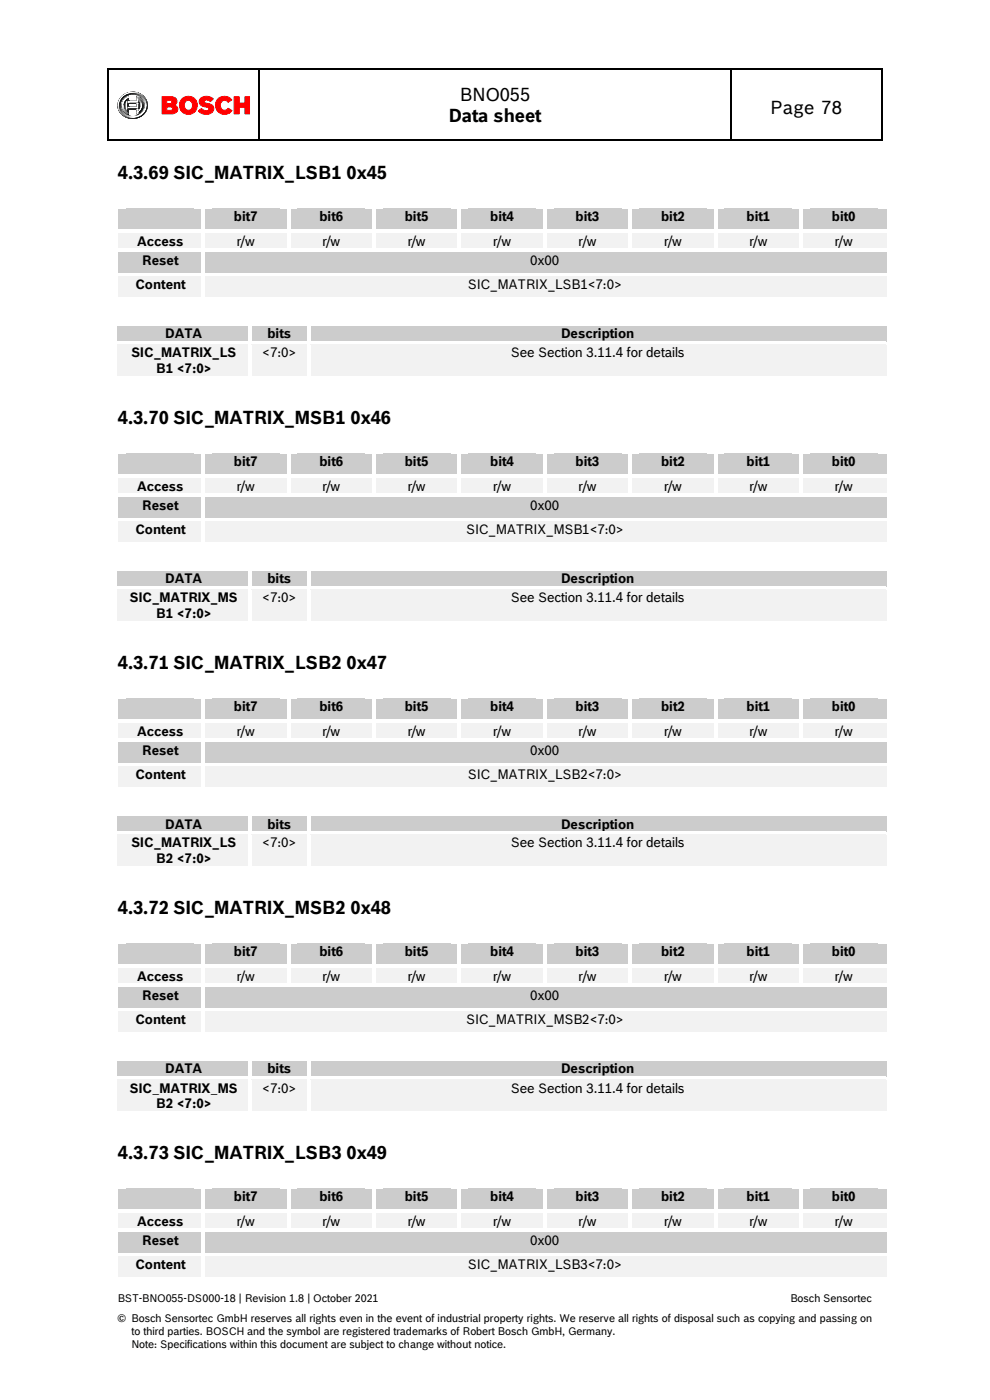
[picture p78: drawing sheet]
<svg xmlns="http://www.w3.org/2000/svg" width="210mm" height="297mm" viewBox="0 0 210 297" stroke-linecap="round" stroke-linejoin="round" font-family="sans-serif">
<defs><g id="words">
<g font-size="3.9">
<text x="97.6" y="21.3">BNO055</text>
<text x="95.2" y="25.8">Data sheet</text>
<text x="163.4" y="24.1">Page 78</text>
<text x="25" y="37.9">4.3.69 SIC_MATRIX_LSB1 0x45</text>
<text x="25" y="89.9">4.3.70 SIC_MATRIX_MSB1 0x46</text>
<text x="25" y="141.9">4.3.71 SIC_MATRIX_LSB2 0x47</text>
<text x="25" y="193.9">4.3.72 SIC_MATRIX_MSB2 0x48</text>
<text x="25" y="245.9">4.3.73 SIC_MATRIX_LSB3 0x49</text>
</g>
<g font-size="2.8">
<text x="49.6" y="46.9">bit7</text>
<text x="67.8" y="46.9">bit6</text>
<text x="85.9" y="46.9">bit5</text>
<text x="104" y="46.9">bit4</text>
<text x="122.1" y="46.9">bit3</text>
<text x="140.2" y="46.9">bit2</text>
<text x="158.4" y="46.9">bit1</text>
<text x="176.5" y="46.9">bit0</text>
<text x="29.1" y="52.1">Access</text>
<text x="50.3" y="52.1">r/w</text>
<text x="68.4" y="52.1">r/w</text>
<text x="86.5" y="52.1">r/w</text>
<text x="104.6" y="52.1">r/w</text>
<text x="122.7" y="52.1">r/w</text>
<text x="140.9" y="52.1">r/w</text>
<text x="159" y="52.1">r/w</text>
<text x="177.1" y="52.1">r/w</text>
<text x="30.2" y="56.2">Reset</text>
<text x="112.5" y="56.2">0x00</text>
<text x="28.7" y="61.3">Content</text>
<text x="99.2" y="61.3">SIC_MATRIX_LSB1&lt;7:0&gt;</text>
<text x="35.1" y="71.8">DATA</text>
<text x="56.7" y="71.8">bits</text>
<text x="119" y="71.8">Description</text>
<text x="27.9" y="75.8">SIC_MATRIX_LS</text>
<text x="55.6" y="75.8">&lt;7:0&gt;</text>
<text x="108.3" y="75.8">See Section 3.11.4 for details</text>
<text x="33.1" y="79.1">B1 &lt;7:0&gt;</text>
<text x="49.6" y="98.9">bit7</text>
<text x="67.8" y="98.9">bit6</text>
<text x="85.9" y="98.9">bit5</text>
<text x="104" y="98.9">bit4</text>
<text x="122.1" y="98.9">bit3</text>
<text x="140.2" y="98.9">bit2</text>
<text x="158.4" y="98.9">bit1</text>
<text x="176.5" y="98.9">bit0</text>
<text x="29.1" y="104.1">Access</text>
<text x="50.3" y="104.1">r/w</text>
<text x="68.4" y="104.1">r/w</text>
<text x="86.5" y="104.1">r/w</text>
<text x="104.6" y="104.1">r/w</text>
<text x="122.7" y="104.1">r/w</text>
<text x="140.9" y="104.1">r/w</text>
<text x="159" y="104.1">r/w</text>
<text x="177.1" y="104.1">r/w</text>
<text x="28.7" y="113.3">Content</text>
<text x="30.2" y="108.2">Reset</text>
<text x="98.9" y="113.3">SIC_MATRIX_MSB1&lt;7:0&gt;</text>
<text x="112.5" y="108.2">0x00</text>
<text x="35.1" y="123.8">DATA</text>
<text x="56.7" y="123.8">bits</text>
<text x="119" y="123.8">Description</text>
<text x="27.5" y="127.8">SIC_MATRIX_MS</text>
<text x="33.1" y="131.1">B1 &lt;7:0&gt;</text>
<text x="55.6" y="127.8">&lt;7:0&gt;</text>
<text x="108.3" y="127.8">See Section 3.11.4 for details</text>
<text x="49.6" y="150.9">bit7</text>
<text x="67.8" y="150.9">bit6</text>
<text x="85.9" y="150.9">bit5</text>
<text x="104" y="150.9">bit4</text>
<text x="122.1" y="150.9">bit3</text>
<text x="140.2" y="150.9">bit2</text>
<text x="158.4" y="150.9">bit1</text>
<text x="176.5" y="150.9">bit0</text>
<text x="29.1" y="156.1">Access</text>
<text x="30.2" y="160.1">Reset</text>
<text x="50.3" y="156.1">r/w</text>
<text x="68.4" y="156.1">r/w</text>
<text x="86.5" y="156.1">r/w</text>
<text x="104.6" y="156.1">r/w</text>
<text x="112.5" y="160.1">0x00</text>
<text x="122.7" y="156.1">r/w</text>
<text x="140.9" y="156.1">r/w</text>
<text x="159" y="156.1">r/w</text>
<text x="177.1" y="156.1">r/w</text>
<text x="28.7" y="165.3">Content</text>
<text x="99.2" y="165.3">SIC_MATRIX_LSB2&lt;7:0&gt;</text>
<text x="27.9" y="179.8">SIC_MATRIX_LS</text>
<text x="35.1" y="175.8">DATA</text>
<text x="55.6" y="179.8">&lt;7:0&gt;</text>
<text x="56.7" y="175.8">bits</text>
<text x="108.3" y="179.8">See Section 3.11.4 for details</text>
<text x="119" y="175.8">Description</text>
<text x="33.1" y="183.1">B2 &lt;7:0&gt;</text>
<text x="49.6" y="202.9">bit7</text>
<text x="67.8" y="202.9">bit6</text>
<text x="85.9" y="202.9">bit5</text>
<text x="104" y="202.9">bit4</text>
<text x="122.1" y="202.9">bit3</text>
<text x="140.2" y="202.9">bit2</text>
<text x="158.4" y="202.9">bit1</text>
<text x="176.5" y="202.9">bit0</text>
<text x="29.1" y="208.1">Access</text>
<text x="50.3" y="208.1">r/w</text>
<text x="68.4" y="208.1">r/w</text>
<text x="86.5" y="208.1">r/w</text>
<text x="104.6" y="208.1">r/w</text>
<text x="122.7" y="208.1">r/w</text>
<text x="140.9" y="208.1">r/w</text>
<text x="159" y="208.1">r/w</text>
<text x="177.1" y="208.1">r/w</text>
<text x="30.2" y="212.1">Reset</text>
<text x="112.5" y="212.1">0x00</text>
<text x="28.7" y="217.3">Content</text>
<text x="98.9" y="217.3">SIC_MATRIX_MSB2&lt;7:0&gt;</text>
<text x="35.1" y="227.7">DATA</text>
<text x="56.7" y="227.7">bits</text>
<text x="119" y="227.7">Description</text>
<text x="27.5" y="231.8">SIC_MATRIX_MS</text>
<text x="55.6" y="231.8">&lt;7:0&gt;</text>
<text x="108.3" y="231.8">See Section 3.11.4 for details</text>
<text x="33.1" y="235.1">B2 &lt;7:0&gt;</text>
<text x="49.6" y="254.8">bit7</text>
<text x="67.8" y="254.8">bit6</text>
<text x="85.9" y="254.8">bit5</text>
<text x="104" y="254.8">bit4</text>
<text x="122.1" y="254.8">bit3</text>
<text x="140.2" y="254.8">bit2</text>
<text x="158.4" y="254.8">bit1</text>
<text x="176.5" y="254.8">bit0</text>
<text x="29.1" y="260.1">Access</text>
<text x="50.3" y="260.1">r/w</text>
<text x="68.4" y="260.1">r/w</text>
<text x="86.5" y="260.1">r/w</text>
<text x="104.6" y="260.1">r/w</text>
<text x="122.7" y="260.1">r/w</text>
<text x="140.9" y="260.1">r/w</text>
<text x="159" y="260.1">r/w</text>
<text x="177.1" y="260.1">r/w</text>
<text x="28.7" y="269.3">Content</text>
<text x="30.2" y="264.1">Reset</text>
<text x="99.2" y="269.3">SIC_MATRIX_LSB3&lt;7:0&gt;</text>
<text x="112.5" y="264.1">0x00</text>
</g>
<g font-size="2.3">
<text x="25" y="276.3">BST-BNO055-DS000-18 | Revision 1.8 | October 2021</text>
<text x="25" y="280.4">© Bosch Sensortec GmbH reserves all rights even in the event of industrial property rights. We reserve all rights of disposal such as copying and passing on</text>
<text x="167.7" y="276.3">Bosch Sensortec</text>
<text x="27.9" y="283.3">to third parties. BOSCH and the symbol are registered trademarks of Robert Bosch GmbH, Germany.</text>
<text x="27.9" y="286.1">Note: Specifications within this document are subject to change without notice.</text>
</g>
</g></defs>
<g fill="#000">
<path d="M22.9 14.5h.2v.2h-.2z" fill-rule="evenodd"/>
<path d="M22.9 14.5h.2v.2h-.2z" fill-rule="evenodd"/>
<path d="M54.9 14.5h.2v.2h-.2z" fill-rule="evenodd"/>
<path d="M154.9 14.5h.3v.2h-.3z" fill-rule="evenodd"/>
<path d="M186.9 14.5h.3v.2h-.3z" fill-rule="evenodd"/>
<path d="M186.9 14.5h.3v.2h-.3z" fill-rule="evenodd"/>
<path d="M22.9 29.6h.2v.2h-.2z" fill-rule="evenodd"/>
<path d="M22.9 29.6h.2v.2h-.2z" fill-rule="evenodd"/>
<path d="M54.9 29.6h.2v.2h-.2z" fill-rule="evenodd"/>
<path d="M154.9 29.6h.3v.2h-.3z" fill-rule="evenodd"/>
<path d="M186.9 29.6h.3v.2h-.3z" fill-rule="evenodd"/>
<path d="M186.9 29.6h.3v.2h-.3z" fill-rule="evenodd"/>
</g>
<path d="M23 14.7v14.9M23.1 14.6h31.8M55 14.7v14.9M55.1 14.6h99.8M155 14.7v14.9M155.2 14.6h31.7M187.1 14.7v14.9M23.1 29.7h31.8M55.1 29.7h99.8M155.2 29.7h31.7" fill="none" stroke="#000" stroke-width=".25"/>
<g fill="#000" stroke="#000" stroke-width=".21">
<path d="M26.1 20.8l.1-.1z" fill-rule="evenodd"/>
<path d="M26.2 20.7l.1-.1z" fill-rule="evenodd"/>
<path d="M26.2 20.7l.1-.1z" fill-rule="evenodd"/>
<path d="M26.3 20.6h.1z" fill-rule="evenodd"/>
<path d="M26.3 20.6l.1-.1z" fill-rule="evenodd"/>
<path d="M26.5 21.6v.1z" fill-rule="evenodd"/>
<path d="M26.6 21.5v.2z" fill-rule="evenodd"/>
<path d="M26.8 21.2l-.2 .4z" fill-rule="evenodd"/>
<path d="M27.2 21.9v.8h1.8v-.8zM27.2 21.9h1.9v.9h-1.9zM26.7 21.4a1.48 1.48 0 0 0 0 1.9zM29.5 21.4v1.9a1.6 1.6 0 0 0 0-1.9zM26.8 21.2v2.3a1.62 1.62 0 0 1 0-2.3zM29.5 21.2a1.63 1.63 0 0 1 0 2.3zM26.6 20.9a1.81 1.81 0 0 0 .6 3.2v-.9h1.9v.9a1.82 1.82 0 0 0 1.3-1.6 1.82 1.82 0 0 0-.9-1.7l-.4-.1v.9h-1.9v-1zM26.5 20.9l.7-.4v1h1.8l.1-1a1.89 1.89 0 0 1 1.3 1.9 1.89 1.89 0 0 1-1.3 1.7l-.1-.9h-1.8v.9a1.85 1.85 0 0 1-.7-3.2zM26.3 20.7a2.39 2.39 0 0 0-.5 2.9 2.39 2.39 0 0 0 2.7 1.1 2.38 2.38 0 0 0 2.3-2.6 2.38 2.38 0 0 0-2.6-2.1l-1.1 .1zM26 20.9a2.76 2.76 0 0 1 3.1-.9 2.76 2.76 0 0 1 1.8 2.7 2.75 2.75 0 0 1-3 2.1 2.75 2.75 0 0 1-2.5-2.8zM25.9 20.6a2.74 2.74 0 0 0-.3 3.2 2.74 2.74 0 0 0 2.9 1.3 2.73 2.73 0 0 0 2.7-2.9 2.73 2.73 0 0 0-3-2.6l-1.5 .4zM25.8 20.5a3.1 3.1 0 0 1 3.6-.7 3.1 3.1 0 0 1 1.8 3.2 3.2 3.2 0 0 1-3.4 2.1 3.2 3.2 0 0 1-2.8-2.7l.2-1z" fill-rule="evenodd"/>
<path d="M29.2 24.1h.2z" fill-rule="evenodd"/>
<path d="M29.5 21.2v2.3z" fill-rule="evenodd"/>
<path d="M29.3 24.1l.4-.3z" fill-rule="evenodd"/>
<path d="M29.7 23.8h.1z" fill-rule="evenodd"/>
<path d="M29.7 23.8l.1-.1z" fill-rule="evenodd"/>
<path d="M30.1 24.4h.1z" fill-rule="evenodd"/>
<path d="M30.2 24.4l.1-.1z" fill-rule="evenodd"/>
<path d="M30.3 24.3h.1z" fill-rule="evenodd"/>
<path d="M30.3 24.3h.1z" fill-rule="evenodd"/>
<path d="M30.3 24.3l.1-.1z" fill-rule="evenodd"/>
<path d="M30.4 24.2h.1z" fill-rule="evenodd"/>
</g>
<g fill="#fff" stroke="#fff" stroke-width=".21">
<path d="M35.3 22.7v.7h.8a.41 .41 0 0 0 .6-.4 .41 .41 0 0 0-.6-.3zM35.3 21.3v.7h.8a.37 .37 0 0 0 .4-.4 .37 .37 0 0 0-.4-.3zM34.4 20.5h1.5a1.12 1.12 0 0 1 1.2 .2 1.12 1.12 0 0 1 .3 1.2l-.4 .4a.94 .94 0 0 1 .7 1.1 .94 .94 0 0 1-1.1 .7h-2.2z" fill-rule="evenodd"/>
<path d="M39.4 21.4a1.02 1.02 0 0 0-.2 1.5 1.02 1.02 0 0 0 1.4 .2 1.03 1.03 0 0 0 .2-1.3 1.03 1.03 0 0 0-1.4-.4zM38.1 22.3a1.89 1.89 0 0 1 3.7 0 1.89 1.89 0 0 1-3.7 0z" fill-rule="evenodd"/>
<path d="M42.6 20.8a2.07 2.07 0 0 1 2.6 .2l-.2 .2a.44 .44 0 0 1-.4 .3 .44 .44 0 0 1-.4-.2 .52 .52 0 0 0-.6-.1 .52 .52 0 0 0-.3 .5l.2 .1a2.8 2.8 0 0 1 1.8 .9 1.35 1.35 0 0 1-1.8 1.5l-.5-.1a.92 .92 0 0 1-.8-.6l.1-.1a.41 .41 0 0 1 .4-.3 .41 .41 0 0 1 .4 .2 .69 .69 0 0 0 .7 .3 .69 .69 0 0 0 .5-.6l-.9-.3a1.07 1.07 0 0 1-1-.7 1.07 1.07 0 0 1 .2-1.2z" fill-rule="evenodd"/>
<path d="M46.3 21a1.96 1.96 0 0 1 2.9 .2l-.3 .2a.51 .51 0 0 1-.9-.1 1.01 1.01 0 0 0-1.3 1.2 1.01 1.01 0 0 0 1.6 .6l.1-.1 .8 .5a1.93 1.93 0 0 1-2.8 .3 1.93 1.93 0 0 1-.1-2.8z" fill-rule="evenodd"/>
<path d="M49.7 20.5h1v1.4h1.3v-1.4h1v3.6h-1v-1.4h-1.3v1.4h-1z" fill-rule="evenodd"/>
<path d="M27.2 21.9v.9h1.9v-.9zM26.8 21.3a1.58 1.58 0 0 0 0 2.1zM29.5 21.2v2.2l.1-.1a1.63 1.63 0 0 0-.1-2.1zM26.6 20.9l.5-.3 .1 .9h1.9v-.9a1.83 1.83 0 0 1 1.3 1.8 1.83 1.83 0 0 1-1.3 1.7v-.9h-1.9v.9a1.82 1.82 0 0 1-.6-3.2zM26.2 20.6a2.4 2.4 0 0 0-.5 2.8 2.4 2.4 0 0 0 2.5 1.4 2.45 2.45 0 0 0 2.6-2.7 2.45 2.45 0 0 0-3-2.2l-.7 .2zM25.8 20.5a3 3 0 0 1 3.6-.7 3 3 0 0 1 1.7 3.2 3.1 3.1 0 0 1-3.3 2.1 3.1 3.1 0 0 1-2.7-2.7l.2-1z" fill-rule="evenodd"/>
<path d="M25.9 20.6l1.2-.8 1.1-.2a3.1 3.1 0 0 0-3 2.5v.3a2.03 2.03 0 0 1 .7-1.8z" fill-rule="evenodd"/>
<path d="M28.1 19.6l.1 .1z" fill-rule="evenodd"/>
<path d="M25.1 22.3l.1 .1z" fill-rule="evenodd"/>
<path d="M28.1 24.8l.1 .1z" fill-rule="evenodd"/>
<path d="M28.2 24.8a2.72 2.72 0 0 0 2.8-2.4 2.57 2.57 0 0 1-2.8 2.4z" fill-rule="evenodd"/>
<path d="M30.9 22.3l.1 .1z" fill-rule="evenodd"/>
<path d="M26.9 21v2.7l-.1-2.1z" fill-rule="evenodd"/>
<path d="M30 22.4l-.1 .7-.5 .6 .4-.6z" fill-rule="evenodd"/>
<path d="M30 22.3v.1z" fill-rule="evenodd"/>
<path d="M27.3 22.8h1.8l.1-.8-.1 .9z" fill-rule="evenodd"/>
<path d="M27.3 22.8h.1z" fill-rule="evenodd"/>
<path d="M26.6 20.9l.5-.2a1.84 1.84 0 0 0-1.1 1.7l.1-.8z" fill-rule="evenodd"/>
<path d="M27.3 21.6h1.8v-1l.2 .1h-.1l-.1 .9z" fill-rule="evenodd"/>
<path d="M26 22.3v.1z" fill-rule="evenodd"/>
<path d="M27.3 21.6h.1z" fill-rule="evenodd"/>
<path d="M29.2 20.6l.1 .1z" fill-rule="evenodd"/>
<path d="M29.1 23.9l.1 .1z" fill-rule="evenodd"/>
<path d="M27 20.7l.2-.1z" fill-rule="evenodd"/>
<path d="M29.1 23.3l.1 .6z" fill-rule="evenodd"/>
<path d="M29.1 23.2l.1 .1z" fill-rule="evenodd"/>
</g>
<g fill="#585858" stroke="#585858" stroke-width=".21">
<path d="M25.8 20.5a2.78 2.78 0 0 1 2.4-.9 3.1 3.1 0 0 0-3.2 2.8l.2-1z" fill-rule="evenodd"/>
<path d="M28.1 19.6h.1z" fill-rule="evenodd"/>
<path d="M25 22.3l.1 .1z" fill-rule="evenodd"/>
<path d="M28.1 24.7l.1 .1z" fill-rule="evenodd"/>
<path d="M28.2 24.7a2.69 2.69 0 0 0 2.7-2.3 2.48 2.48 0 0 1-2.7 2.3z" fill-rule="evenodd"/>
<path d="M30.8 22.3l.1 .1z" fill-rule="evenodd"/>
<path d="M26.8 21.2v2.3l-.1-2.1z" fill-rule="evenodd"/>
<path d="M29.9 22.4v.4l-.4 .7z" fill-rule="evenodd"/>
<path d="M29.9 22.3l.1 .1z" fill-rule="evenodd"/>
<path d="M27.3 22.7h1.7l.1-.7v.8z" fill-rule="evenodd"/>
<path d="M27.3 22.7l.1 .1z" fill-rule="evenodd"/>
<path d="M29 22l.1 .1z" fill-rule="evenodd"/>
<path d="M26.5 20.9l.5-.4 .1 .1a1.72 1.72 0 0 0-1.1 1.4l-.1 .4 .2-.8z" fill-rule="evenodd"/>
<path d="M27.3 21.5h1.7l.1-.8v.9z" fill-rule="evenodd"/>
<path d="M29 23.3l.1 .7z" fill-rule="evenodd"/>
<path d="M29 23.9l.1 .1z" fill-rule="evenodd"/>
<path d="M25.9 22.3l.1 .1z" fill-rule="evenodd"/>
<path d="M27.1 20.5l.1 .2z" fill-rule="evenodd"/>
<path d="M29 20.7l.1 .1z" fill-rule="evenodd"/>
<path d="M27.3 21.5l.1 .1z" fill-rule="evenodd"/>
<path d="M29 23.2l.1 .1z" fill-rule="evenodd"/>
</g>
<g fill="#4b4b4b" stroke="#4b4b4b" stroke-width=".21">
<path d="M25.2 23.4h.2z" fill-rule="evenodd"/>
<path d="M29.3 19.8l.1 .1z" fill-rule="evenodd"/>
<path d="M29.4 19.8v.1z" fill-rule="evenodd"/>
<path d="M29.4 19.8v.1z" fill-rule="evenodd"/>
<path d="M25.2 23.3l.1 .1z" fill-rule="evenodd"/>
<path d="M25.2 23.4h.2z" fill-rule="evenodd"/>
<path d="M27.1 24.5l.1 .1z" fill-rule="evenodd"/>
<path d="M27.1 24.5l.1 .1z" fill-rule="evenodd"/>
<path d="M30.6 21.4l.1 .1z" fill-rule="evenodd"/>
<path d="M30.6 21.4l.1 .1z" fill-rule="evenodd"/>
<path d="M26 23.1l.1 .1z" fill-rule="evenodd"/>
<path d="M26 23.1l.1 .1z" fill-rule="evenodd"/>
<path d="M26 23l.1 .1z" fill-rule="evenodd"/>
<path d="M27.1 20.5l.1 .2z" fill-rule="evenodd"/>
<path d="M29.2 20.5l.1 .1z" fill-rule="evenodd"/>
</g>
<g fill="#494949" stroke="#494949" stroke-width=".21">
<path d="M25.3 23.4l.1 .1z" fill-rule="evenodd"/>
<path d="M29.4 19.8l.1 .1z" fill-rule="evenodd"/>
<path d="M27.3 22.7l.1 .1z" fill-rule="evenodd"/>
<path d="M26 23.1l.2 .1z" fill-rule="evenodd"/>
<path d="M29.2 20.5l.1 .1z" fill-rule="evenodd"/>
<path d="M27.3 21.5l.1 .1z" fill-rule="evenodd"/>
<path d="M29 23.2l.1 .1z" fill-rule="evenodd"/>
</g>
<g fill="#484848" stroke="#484848" stroke-width=".21">
<path d="M25.3 23.4l.1 .1z" fill-rule="evenodd"/>
<path d="M27 24.5l.1 .1z" fill-rule="evenodd"/>
<path d="M30.6 21.4h.1z" fill-rule="evenodd"/>
<path d="M29.8 21.9l.1 .1z" fill-rule="evenodd"/>
<path d="M26.1 23.2h.1z" fill-rule="evenodd"/>
<path d="M27.1 20.5l.1 .2z" fill-rule="evenodd"/>
<path d="M29.2 20.5l.1 .2z" fill-rule="evenodd"/>
</g>
<g fill="#474747" stroke="#474747" stroke-width=".21">
<path d="M25.3 23.5l.1 .1z" fill-rule="evenodd"/>
<path d="M29.5 19.8v.1z" fill-rule="evenodd"/>
<path d="M27.3 22.7l.1 .1z" fill-rule="evenodd"/>
<path d="M29 22l.1 .1z" fill-rule="evenodd"/>
<path d="M29 24l.2 .1z" fill-rule="evenodd"/>
<path d="M26.1 23.2h.1z" fill-rule="evenodd"/>
<path d="M29.3 20.5v.2z" fill-rule="evenodd"/>
<path d="M29.3 20.5v.2z" fill-rule="evenodd"/>
<path d="M27.3 21.5l.1 .1z" fill-rule="evenodd"/>
</g>
<g fill="#464646" stroke="#464646" stroke-width=".21">
<path d="M25.3 23.5l.1 .1z" fill-rule="evenodd"/>
<path d="M29.5 19.8l.1 .2z" fill-rule="evenodd"/>
<path d="M26.9 24.5l.1 .1z" fill-rule="evenodd"/>
<path d="M30.5 21.3h.1z" fill-rule="evenodd"/>
<path d="M26.1 23.2l.1 .1z" fill-rule="evenodd"/>
<path d="M29.3 20.5v.2z" fill-rule="evenodd"/>
</g>
<g fill="#454545" stroke="#454545" stroke-width=".21">
<path d="M25.4 23.6h.1z" fill-rule="evenodd"/>
<path d="M29.8 21.8l.1 .1z" fill-rule="evenodd"/>
<path d="M26.1 23.3h.1z" fill-rule="evenodd"/>
<path d="M27.2 20.5v.2z" fill-rule="evenodd"/>
<path d="M29.3 20.5v.2z" fill-rule="evenodd"/>
<path d="M29 23.2l.1 .1z" fill-rule="evenodd"/>
</g>
<g fill="#434343" stroke="#434343" stroke-width=".21">
<path d="M25.4 23.6l.1 .1z" fill-rule="evenodd"/>
<path d="M26.9 24.4v.1z" fill-rule="evenodd"/>
<path d="M30.5 21.2h.1z" fill-rule="evenodd"/>
<path d="M29 22h.1z" fill-rule="evenodd"/>
<path d="M26.1 23.3l.2 .1z" fill-rule="evenodd"/>
<path d="M27.2 20.5v.2z" fill-rule="evenodd"/>
<path d="M29.3 20.6l.1 .1z" fill-rule="evenodd"/>
</g>
<g fill="#424242" stroke="#424242" stroke-width=".21">
<path d="M25.4 23.7h.1z" fill-rule="evenodd"/>
<path d="M29.6 19.9l.1 .1z" fill-rule="evenodd"/>
<path d="M29.8 21.8h.1z" fill-rule="evenodd"/>
<path d="M27.3 22.7l.1 .1z" fill-rule="evenodd"/>
<path d="M26.2 23.3l.1 .1z" fill-rule="evenodd"/>
<path d="M29.3 20.6l.1 .1z" fill-rule="evenodd"/>
<path d="M27.3 21.5l.1 .1z" fill-rule="evenodd"/>
</g>
<g fill="#414141" stroke="#414141" stroke-width=".21">
<path d="M25.4 23.7l.2 .1z" fill-rule="evenodd"/>
<path d="M29.7 19.9l.1 .1z" fill-rule="evenodd"/>
<path d="M26.8 24.4v.1z" fill-rule="evenodd"/>
<path d="M30.4 21.1l.1 .1z" fill-rule="evenodd"/>
<path d="M29 24l.2 .1z" fill-rule="evenodd"/>
<path d="M26.2 23.4h.1z" fill-rule="evenodd"/>
<path d="M29.4 20.6v.1z" fill-rule="evenodd"/>
<path d="M29.4 20.6v.1z" fill-rule="evenodd"/>
<path d="M29.4 20.6v.1z" fill-rule="evenodd"/>
<path d="M29 23.2l.1 .1z" fill-rule="evenodd"/>
</g>
<g fill="#404040" stroke="#404040" stroke-width=".21">
<path d="M25.5 23.8h.1z" fill-rule="evenodd"/>
<path d="M29 22h.1z" fill-rule="evenodd"/>
<path d="M26.2 23.4l.1 .1z" fill-rule="evenodd"/>
<path d="M27.2 20.6v.1z" fill-rule="evenodd"/>
</g>
<g fill="#3e3e3e" stroke="#3e3e3e" stroke-width=".21">
<path d="M25.5 23.8l.1 .1z" fill-rule="evenodd"/>
<path d="M26.7 24.3v.1z" fill-rule="evenodd"/>
<path d="M30.4 21l.1 .1z" fill-rule="evenodd"/>
<path d="M29 24.1h.2z" fill-rule="evenodd"/>
<path d="M26.2 23.4l.2 .1z" fill-rule="evenodd"/>
<path d="M29.4 20.6l.1 .2z" fill-rule="evenodd"/>
<path d="M29 23.2l.1 .1z" fill-rule="evenodd"/>
</g>
<g fill="#3d3d3d" stroke="#3d3d3d" stroke-width=".21">
<path d="M25.5 23.9h.1z" fill-rule="evenodd"/>
<path d="M29.8 20l.1 .1z" fill-rule="evenodd"/>
<path d="M25.5 23.9h.1z" fill-rule="evenodd"/>
<path d="M29.7 21.7h.1z" fill-rule="evenodd"/>
<path d="M27.3 22.7l.1 .1z" fill-rule="evenodd"/>
<path d="M26.3 23.5h.1z" fill-rule="evenodd"/>
<path d="M26.3 23.5h.1z" fill-rule="evenodd"/>
<path d="M27.2 20.6v.1z" fill-rule="evenodd"/>
<path d="M27.3 21.5l.1 .1z" fill-rule="evenodd"/>
</g>
<g fill="#0a0a0a" stroke="#0a0a0a" stroke-width=".21">
<path d="M27.2 24.9l.1 .1z" fill-rule="evenodd"/>
<path d="M31.2 22.1v.1z" fill-rule="evenodd"/>
<path d="M29.1 20.1h.1z" fill-rule="evenodd"/>
<path d="M29.2 20.1l.1 .1z" fill-rule="evenodd"/>
<path d="M25.6 23.2l.1 .1z" fill-rule="evenodd"/>
<path d="M25.6 23.2h.1z" fill-rule="evenodd"/>
<path d="M25.6 23.2l.1 .1z" fill-rule="evenodd"/>
<path d="M29.2 20.1l.1 .1z" fill-rule="evenodd"/>
<path d="M26.5 22.9v.1z" fill-rule="evenodd"/>
<path d="M26.5 22.9v.1z" fill-rule="evenodd"/>
<path d="M26.4 22.9l.1 .1z" fill-rule="evenodd"/>
<path d="M27 24.1h.1l.1-.1v.1z" fill-rule="evenodd"/>
<path d="M27 24l.2 .1z" fill-rule="evenodd"/>
<path d="M27 24l.2 .1z" fill-rule="evenodd"/>
<path d="M27.2 20.7v.1z" fill-rule="evenodd"/>
</g>
<g fill="#090909" stroke="#090909" stroke-width=".21">
<path d="M27.3 25h.1z" fill-rule="evenodd"/>
<path d="M28.9 20l.1 .1z" fill-rule="evenodd"/>
<path d="M29 20l.1 .1z" fill-rule="evenodd"/>
<path d="M25.6 23.1v.1z" fill-rule="evenodd"/>
<path d="M26.4 22.8l.1 .1z" fill-rule="evenodd"/>
<path d="M26.4 22.8h.1z" fill-rule="evenodd"/>
<path d="M29.2 24.1h.1z" fill-rule="evenodd"/>
<path d="M26.9 24l.3 .1z" fill-rule="evenodd"/>
<path d="M27 24l.2 .1z" fill-rule="evenodd"/>
<path d="M27 24l.1 .1 .1-.1v.1z" fill-rule="evenodd"/>
<path d="M29 23.2l.1 .1z" fill-rule="evenodd"/>
</g>
<g fill="#080808" stroke="#080808" stroke-width=".21">
<path d="M27.5 25l.1 .1z" fill-rule="evenodd"/>
<path d="M27.6 25v.1z" fill-rule="evenodd"/>
<path d="M31.2 22.1v.1z" fill-rule="evenodd"/>
<path d="M28.7 20h.1z" fill-rule="evenodd"/>
<path d="M28.8 20l.1 .1z" fill-rule="evenodd"/>
<path d="M25.5 22.9l.1 .1z" fill-rule="evenodd"/>
<path d="M26.4 22.7l.1 .1z" fill-rule="evenodd"/>
<path d="M27 24.1l.2-.1-.1 .2z" fill-rule="evenodd"/>
<path d="M26.9 24.1l.3-.1-.1 .2z" fill-rule="evenodd"/>
<path d="M26.9 24.1l.3-.1-.1 .2z" fill-rule="evenodd"/>
<path d="M26.9 24.1h.3z" fill-rule="evenodd"/>
<path d="M30.3 22.2l.1 .1z" fill-rule="evenodd"/>
</g>
<g fill="#070707" stroke="#070707" stroke-width=".21">
<path d="M27.7 25l.1 .1z" fill-rule="evenodd"/>
<path d="M27.7 25.1h.1z" fill-rule="evenodd"/>
<path d="M27.8 25.1h.1z" fill-rule="evenodd"/>
<path d="M28.4 19.9h.1z" fill-rule="evenodd"/>
<path d="M28.5 19.9l.1 .1z" fill-rule="evenodd"/>
<path d="M28.6 20h.1z" fill-rule="evenodd"/>
<path d="M25.4 22.7l.1 .1z" fill-rule="evenodd"/>
<path d="M25.5 22.7v.1z" fill-rule="evenodd"/>
<path d="M26.4 22.6v.1z" fill-rule="evenodd"/>
<path d="M26.4 22.5v.1z" fill-rule="evenodd"/>
<path d="M26.4 22.5v.1z" fill-rule="evenodd"/>
<path d="M27 24.1h.1l.1-.1-.1 .2z" fill-rule="evenodd"/>
<path d="M27 24.1l.2-.1-.1 .2z" fill-rule="evenodd"/>
<path d="M27 24.1l.2-.1-.1 .2z" fill-rule="evenodd"/>
</g>
<g fill="#060606" stroke="#060606" stroke-width=".21">
<path d="M27.9 25.1h.1z" fill-rule="evenodd"/>
<path d="M28 25.1h.1z" fill-rule="evenodd"/>
<path d="M28.2 19.9h.1z" fill-rule="evenodd"/>
<path d="M28.3 19.9l.1 .1z" fill-rule="evenodd"/>
<path d="M25.4 22.5l.1 .1z" fill-rule="evenodd"/>
<path d="M26.4 22.4v.1z" fill-rule="evenodd"/>
<path d="M29.2 24.1h.1z" fill-rule="evenodd"/>
<path d="M27 24.1h.2v-.2v.2z" fill-rule="evenodd"/>
<path d="M27 24.1h.2v-.2v.2z" fill-rule="evenodd"/>
<path d="M27 24.1h.2v-.2v.2z" fill-rule="evenodd"/>
<path d="M30.3 22.3l.1 .1z" fill-rule="evenodd"/>
</g>
<g fill="#050505" stroke="#050505" stroke-width=".21">
<path d="M28.1 25.1h.1z" fill-rule="evenodd"/>
<path d="M31.2 22.4v.1z" fill-rule="evenodd"/>
<path d="M31.2 22.5v.1z" fill-rule="evenodd"/>
<path d="M28.4 25.1h.1z" fill-rule="evenodd"/>
<path d="M28.3 25.1h.1z" fill-rule="evenodd"/>
<path d="M28.2 25.1h.1z" fill-rule="evenodd"/>
<path d="M28.1 25.1h.1z" fill-rule="evenodd"/>
<path d="M28.1 19.9l.1 .1z" fill-rule="evenodd"/>
<path d="M27.9 19.9l.1 .1z" fill-rule="evenodd"/>
<path d="M28 19.9l.1 .1z" fill-rule="evenodd"/>
<path d="M28.1 19.9l.1 .1z" fill-rule="evenodd"/>
<path d="M25.4 22.2l.1 .1z" fill-rule="evenodd"/>
<path d="M25.4 22.3l.1 .1z" fill-rule="evenodd"/>
<path d="M25.4 22.3l.1 .1z" fill-rule="evenodd"/>
<path d="M26.4 22.2v.2z" fill-rule="evenodd"/>
<path d="M26.4 22.3v.1z" fill-rule="evenodd"/>
<path d="M26.4 22.3v.1z" fill-rule="evenodd"/>
<path d="M27.2 21.9h1.9v.1l-1.9-.1 .1 .8h-.1z" fill-rule="evenodd"/>
<path d="M27.2 23.2h1.9v.1l-.1-.1h-1.8v.8z" fill-rule="evenodd"/>
<path d="M27.2 20.7v.8l.2 .1-.2-.1z" fill-rule="evenodd"/>
<path d="M27.2 23.9v.2h-.2h.2z" fill-rule="evenodd"/>
<path d="M27 24.1h.2v-.2v.2z" fill-rule="evenodd"/>
</g>
<g fill="#575757" stroke="#575757" stroke-width=".21">
<path d="M28.2 19.6h.1z" fill-rule="evenodd"/>
<path d="M28.2 19.6h.1z" fill-rule="evenodd"/>
<path d="M25 22.4l.1 .1z" fill-rule="evenodd"/>
<path d="M25 22.4l.1 .1z" fill-rule="evenodd"/>
<path d="M28 24.7l.1 .1z" fill-rule="evenodd"/>
<path d="M30.8 22.2l.1 .1z" fill-rule="evenodd"/>
<path d="M25.9 22.4l.1 .1z" fill-rule="evenodd"/>
<path d="M25.9 22.4h.1z" fill-rule="evenodd"/>
<path d="M29.1 20.7v.1z" fill-rule="evenodd"/>
</g>
<g fill="#565656" stroke="#565656" stroke-width=".21">
<path d="M28.3 19.6l.1 .1z" fill-rule="evenodd"/>
<path d="M28.4 19.6l.1 .1z" fill-rule="evenodd"/>
<path d="M25 22.5l.1 .1z" fill-rule="evenodd"/>
<path d="M25 22.5l.1 .1z" fill-rule="evenodd"/>
<path d="M27.9 24.7l.1 .1z" fill-rule="evenodd"/>
<path d="M30.8 22.2h.1z" fill-rule="evenodd"/>
<path d="M27.3 22.7l.1 .1z" fill-rule="evenodd"/>
<path d="M25.9 22.4l.1 .1z" fill-rule="evenodd"/>
<path d="M25.9 22.4l.1 .1z" fill-rule="evenodd"/>
<path d="M29.1 20.6v.1z" fill-rule="evenodd"/>
<path d="M29.1 20.6v.1z" fill-rule="evenodd"/>
<path d="M27.3 21.5l.1 .1z" fill-rule="evenodd"/>
</g>
<g fill="#555" stroke="#555" stroke-width=".21">
<path d="M29.1 20.6v.1z"/>
<path d="M28.4 19.6l.1 .1z" fill-rule="evenodd"/>
<path d="M25 22.6l.1 .1z" fill-rule="evenodd"/>
<path d="M29.9 22.3h.1z" fill-rule="evenodd"/>
<path d="M29 22l.1 .1z" fill-rule="evenodd"/>
<path d="M29 24l.1 .1z" fill-rule="evenodd"/>
<path d="M25.9 22.5l.1 .1z" fill-rule="evenodd"/>
<path d="M27.1 20.5l.1 .2z" fill-rule="evenodd"/>
</g>
<g fill="#545454" stroke="#545454" stroke-width=".21">
<path d="M28.5 19.6l.1 .1z" fill-rule="evenodd"/>
<path d="M28.5 19.6l.1 .1z" fill-rule="evenodd"/>
<path d="M25 22.6l.1 .1z" fill-rule="evenodd"/>
<path d="M25 22.7l.2 .1z" fill-rule="evenodd"/>
<path d="M27.8 24.7l.1 .1z" fill-rule="evenodd"/>
<path d="M30.8 22.1l.1 .1z" fill-rule="evenodd"/>
<path d="M25.9 22.5l.1 .1z" fill-rule="evenodd"/>
<path d="M25.9 22.5l.1 .1z" fill-rule="evenodd"/>
<path d="M29.1 20.6v.1z" fill-rule="evenodd"/>
<path d="M29 23.2l.1 .1z" fill-rule="evenodd"/>
</g>
<g fill="#535353" stroke="#535353" stroke-width=".21">
<path d="M28.6 19.6l.1 .1z" fill-rule="evenodd"/>
<path d="M28.6 19.6l.1 .1z" fill-rule="evenodd"/>
<path d="M25 22.7l.2 .1z" fill-rule="evenodd"/>
<path d="M25.1 22.8h.1z" fill-rule="evenodd"/>
<path d="M27.7 24.7l.1 .1z" fill-rule="evenodd"/>
<path d="M30.8 22l.1 .1z" fill-rule="evenodd"/>
<path d="M29.9 22.2l.1 .1z" fill-rule="evenodd"/>
<path d="M27.3 22.7l.1 .1z" fill-rule="evenodd"/>
<path d="M25.9 22.6l.1 .1z" fill-rule="evenodd"/>
<path d="M25.9 22.6l.1 .1z" fill-rule="evenodd"/>
<path d="M27.1 20.5l.1 .2z" fill-rule="evenodd"/>
<path d="M29.1 20.6h.1z" fill-rule="evenodd"/>
<path d="M29.1 20.6h.1z" fill-rule="evenodd"/>
<path d="M27.3 21.5l.1 .1z" fill-rule="evenodd"/>
</g>
<g fill="#525252" stroke="#525252" stroke-width=".21">
<path d="M28.7 19.6l.1 .1z" fill-rule="evenodd"/>
<path d="M25.1 22.8l.1 .1z" fill-rule="evenodd"/>
<path d="M27.6 24.7l.1 .1z" fill-rule="evenodd"/>
<path d="M30.7 21.9l.2 .1z" fill-rule="evenodd"/>
<path d="M29 24l.1 .1z" fill-rule="evenodd"/>
<path d="M25.9 22.6l.1 .1z" fill-rule="evenodd"/>
<path d="M29.1 20.6h.1z" fill-rule="evenodd"/>
</g>
<g fill="#515151" stroke="#515151" stroke-width=".21">
<path d="M28.8 19.6v.1z" fill-rule="evenodd"/>
<path d="M28.8 19.6v.1z" fill-rule="evenodd"/>
<path d="M28.8 19.6l.1 .1z" fill-rule="evenodd"/>
<path d="M25.1 22.9h.1z" fill-rule="evenodd"/>
<path d="M25.1 22.9l.1 .1z" fill-rule="evenodd"/>
<path d="M25.1 22.9h.1z" fill-rule="evenodd"/>
<path d="M27.6 24.7v.1z" fill-rule="evenodd"/>
<path d="M30.7 21.8l.1 .1z" fill-rule="evenodd"/>
<path d="M27.3 22.7l.1 .1z" fill-rule="evenodd"/>
<path d="M29 22l.1 .1z" fill-rule="evenodd"/>
<path d="M25.9 22.7l.1 .1z" fill-rule="evenodd"/>
<path d="M25.9 22.7h.1z" fill-rule="evenodd"/>
<path d="M25.9 22.7h.1z" fill-rule="evenodd"/>
<path d="M29.1 20.6h.1z" fill-rule="evenodd"/>
<path d="M27.3 21.5l.1 .1z" fill-rule="evenodd"/>
</g>
<g fill="#505050" stroke="#505050" stroke-width=".21">
<path d="M28.9 19.6v.1z" fill-rule="evenodd"/>
<path d="M25.1 22.9l.1 .1z" fill-rule="evenodd"/>
<path d="M29.9 22.1l.1 .1z" fill-rule="evenodd"/>
<path d="M25.9 22.7l.1 .1z" fill-rule="evenodd"/>
<path d="M27.1 20.5l.1 .2z" fill-rule="evenodd"/>
<path d="M29.1 20.6h.1z" fill-rule="evenodd"/>
<path d="M29.1 20.6h.1z" fill-rule="evenodd"/>
<path d="M29 23.2l.1 .1z" fill-rule="evenodd"/>
</g>
<g fill="#4f4f4f" stroke="#4f4f4f" stroke-width=".21">
<path d="M28.9 19.6l.1 .1z" fill-rule="evenodd"/>
<path d="M29 19.7l.1 .1z" fill-rule="evenodd"/>
<path d="M25.1 23l.1 .1z" fill-rule="evenodd"/>
<path d="M25.1 23l.1 .1z" fill-rule="evenodd"/>
<path d="M30.7 21.7l.1 .1z" fill-rule="evenodd"/>
<path d="M29 24l.1 .1z" fill-rule="evenodd"/>
<path d="M25.9 22.8l.2 .1z" fill-rule="evenodd"/>
<path d="M25.9 22.8l.1 .1z" fill-rule="evenodd"/>
<path d="M29.1 20.6h.2z" fill-rule="evenodd"/>
</g>
<g fill="#4e4e4e" stroke="#4e4e4e" stroke-width=".21">
<path d="M29 19.7l.1 .1z" fill-rule="evenodd"/>
<path d="M29.1 19.7l.1 .1z" fill-rule="evenodd"/>
<path d="M25.1 23.1l.2 .1z" fill-rule="evenodd"/>
<path d="M25.2 23.1l.1 .1z" fill-rule="evenodd"/>
<path d="M27.4 24.6v.1z" fill-rule="evenodd"/>
<path d="M30.7 21.7h.1z" fill-rule="evenodd"/>
<path d="M27.3 22.7l.1 .1z" fill-rule="evenodd"/>
<path d="M29 22l.1 .1z" fill-rule="evenodd"/>
<path d="M26 22.9l.1 .1z" fill-rule="evenodd"/>
<path d="M26 22.9h.1z" fill-rule="evenodd"/>
<path d="M29.1 20.6h.2z" fill-rule="evenodd"/>
<path d="M27.3 21.5l.1 .1z" fill-rule="evenodd"/>
</g>
<g fill="#4d4d4d" stroke="#4d4d4d" stroke-width=".21">
<path d="M29.1 19.7l.1 .1z" fill-rule="evenodd"/>
<path d="M25.2 23.2h.1z" fill-rule="evenodd"/>
<path d="M27.3 24.6l.1 .1z" fill-rule="evenodd"/>
<path d="M30.7 21.6l.1 .1z" fill-rule="evenodd"/>
<path d="M29.8 22l.2 .1z" fill-rule="evenodd"/>
<path d="M29 24l.1 .1z" fill-rule="evenodd"/>
<path d="M26 22.9l.1 .1z" fill-rule="evenodd"/>
<path d="M27.1 20.5l.1 .2z" fill-rule="evenodd"/>
<path d="M29.1 20.6h.2z" fill-rule="evenodd"/>
<path d="M29.1 20.5l.2 .1z" fill-rule="evenodd"/>
<path d="M29 23.2l.1 .1z" fill-rule="evenodd"/>
</g>
<g fill="#4c4c4c" stroke="#4c4c4c" stroke-width=".21">
<path d="M29.2 19.7l.1 .1z" fill-rule="evenodd"/>
<path d="M29.3 19.7v.1z" fill-rule="evenodd"/>
<path d="M25.2 23.2l.1 .1z" fill-rule="evenodd"/>
<path d="M25.2 23.3h.1z" fill-rule="evenodd"/>
<path d="M27.2 24.6l.1 .1z" fill-rule="evenodd"/>
<path d="M30.6 21.5l.1 .1z" fill-rule="evenodd"/>
<path d="M27.3 22.7l.1 .1z" fill-rule="evenodd"/>
<path d="M26 23l.1 .1z" fill-rule="evenodd"/>
<path d="M26 23h.1z" fill-rule="evenodd"/>
<path d="M29.2 20.5l.1 .1z" fill-rule="evenodd"/>
<path d="M27.3 21.5l.1 .1z" fill-rule="evenodd"/>
</g>
<g fill="#444" stroke="#444" stroke-width=".21">
<path d="M29.6 19.9v.1z" fill-rule="evenodd"/>
<path d="M27.3 22.7l.1 .1z" fill-rule="evenodd"/>
<path d="M29 24l.2 .1z" fill-rule="evenodd"/>
<path d="M29.3 20.6l.1 .1z" fill-rule="evenodd"/>
<path d="M29.3 20.6l.1 .1z" fill-rule="evenodd"/>
<path d="M27.3 21.5l.1 .1z" fill-rule="evenodd"/>
</g>
<g fill="#3f3f3f" stroke="#3f3f3f" stroke-width=".21">
<path d="M29.8 20v.1z" fill-rule="evenodd"/>
<path d="M29.7 21.7l.2 .1z" fill-rule="evenodd"/>
<path d="M27.3 22.7l.1 .1z" fill-rule="evenodd"/>
<path d="M29.4 20.6v.1z" fill-rule="evenodd"/>
<path d="M27.3 21.5l.1 .1z" fill-rule="evenodd"/>
</g>
<g fill="#3c3c3c" stroke="#3c3c3c" stroke-width=".21">
<path d="M29.9 20v.1z" fill-rule="evenodd"/>
<path d="M25.6 23.9h.1z" fill-rule="evenodd"/>
<path d="M26.6 24.3v.1z" fill-rule="evenodd"/>
<path d="M30.3 21h.1z" fill-rule="evenodd"/>
<path d="M29 21.9l.1 .1z" fill-rule="evenodd"/>
<path d="M29 24.1h.2z" fill-rule="evenodd"/>
<path d="M26.3 23.5h.1z" fill-rule="evenodd"/>
<path d="M29.5 20.6v.2z" fill-rule="evenodd"/>
</g>
<g fill="#3a3a3a" stroke="#3a3a3a" stroke-width=".21">
<path d="M29.9 20.1l.1 .1z" fill-rule="evenodd"/>
<path d="M25.6 24h.1z" fill-rule="evenodd"/>
<path d="M26.5 24.2l.1 .1z" fill-rule="evenodd"/>
<path d="M30.3 20.9h.1z" fill-rule="evenodd"/>
<path d="M29.7 21.6h.1z" fill-rule="evenodd"/>
<path d="M29.7 21.6h.1z" fill-rule="evenodd"/>
<path d="M27.3 22.7l.1 .1z" fill-rule="evenodd"/>
<path d="M26.3 23.6h.1z" fill-rule="evenodd"/>
<path d="M27.3 21.5l.1 .1z" fill-rule="evenodd"/>
<path d="M29 23.2l.1 .1z" fill-rule="evenodd"/>
</g>
<g fill="#383838" stroke="#383838" stroke-width=".21">
<path d="M30 20.1l.1 .1z" fill-rule="evenodd"/>
<path d="M25.7 24l.1 .1z" fill-rule="evenodd"/>
<path d="M29.7 21.5l.1 .1z" fill-rule="evenodd"/>
<path d="M27.3 22.7l.1 .1z" fill-rule="evenodd"/>
<path d="M26.4 23.6h.1z" fill-rule="evenodd"/>
<path d="M27.2 20.6v.1z" fill-rule="evenodd"/>
<path d="M27.3 21.5l.1 .1z" fill-rule="evenodd"/>
</g>
<g fill="#373737" stroke="#373737" stroke-width=".21">
<path d="M30.1 20.2v.1z" fill-rule="evenodd"/>
<path d="M25.7 24.1h.1z" fill-rule="evenodd"/>
<path d="M26.4 24.2l.1 .1z" fill-rule="evenodd"/>
<path d="M30.2 20.8l.1 .1z" fill-rule="evenodd"/>
<path d="M29.6 21.5h.1z" fill-rule="evenodd"/>
<path d="M26.4 23.6l.1 .1z" fill-rule="evenodd"/>
<path d="M29.5 20.7l.1 .1z" fill-rule="evenodd"/>
</g>
<g fill="#353535" stroke="#353535" stroke-width=".21">
<path d="M30.1 20.2l.1 .1z" fill-rule="evenodd"/>
<path d="M25.8 24.1l.1 .1z" fill-rule="evenodd"/>
<path d="M26.3 24.2h.2z" fill-rule="evenodd"/>
<path d="M30.1 20.8h.2z" fill-rule="evenodd"/>
<path d="M29.6 21.4l.1 .1z" fill-rule="evenodd"/>
<path d="M27.3 22.7l.1 .1z" fill-rule="evenodd"/>
<path d="M26.4 23.7h.2z" fill-rule="evenodd"/>
<path d="M27.2 20.6v.1z" fill-rule="evenodd"/>
<path d="M27.3 21.5l.1 .1z" fill-rule="evenodd"/>
</g>
<g fill="#333" stroke="#333" stroke-width=".21">
<path d="M30.2 20.3v.1z" fill-rule="evenodd"/>
<path d="M29.6 21.4l.1 .1z" fill-rule="evenodd"/>
<path d="M27.3 22.7l.1 .1z" fill-rule="evenodd"/>
<path d="M29.1 24l.1 .2z" fill-rule="evenodd"/>
<path d="M27.2 20.6v.1z" fill-rule="evenodd"/>
<path d="M29.6 20.8h.1z" fill-rule="evenodd"/>
<path d="M27.3 21.5l.1 .1z" fill-rule="evenodd"/>
</g>
<g fill="#323232" stroke="#323232" stroke-width=".21">
<path d="M30.2 20.4h.1z" fill-rule="evenodd"/>
<path d="M25.8 24.2l.2 .1z" fill-rule="evenodd"/>
<path d="M26.2 24.1h.2z" fill-rule="evenodd"/>
<path d="M30.1 20.7h.1z" fill-rule="evenodd"/>
<path d="M29.5 21.4h.2z" fill-rule="evenodd"/>
<path d="M29 21.9v.2z" fill-rule="evenodd"/>
<path d="M26.5 23.8h.1z" fill-rule="evenodd"/>
<path d="M29 23.2l.1 .1z" fill-rule="evenodd"/>
</g>
<g fill="#303030" stroke="#303030" stroke-width=".21">
<path d="M30.3 20.4h.1z" fill-rule="evenodd"/>
<path d="M30.3 20.4h.1z" fill-rule="evenodd"/>
<path d="M25.9 24.3h.2z" fill-rule="evenodd"/>
<path d="M25.9 24.3h.2z" fill-rule="evenodd"/>
<path d="M26.2 24l.1 .1z" fill-rule="evenodd"/>
<path d="M26.2 24l.1 .1z" fill-rule="evenodd"/>
<path d="M30 20.6l.1 .1z" fill-rule="evenodd"/>
<path d="M30 20.6l.1 .1z" fill-rule="evenodd"/>
<path d="M29.5 21.2l.1 .1z" fill-rule="evenodd"/>
<path d="M29.5 21.3l.1 .1z" fill-rule="evenodd"/>
<path d="M27.3 22.7l.1 .1z" fill-rule="evenodd"/>
<path d="M29.1 24l.1 .2z" fill-rule="evenodd"/>
<path d="M26.6 23.8h.1z" fill-rule="evenodd"/>
<path d="M26.6 23.8h.1z" fill-rule="evenodd"/>
<path d="M27.2 20.6v.1z" fill-rule="evenodd"/>
<path d="M29.6 20.9h.2z" fill-rule="evenodd"/>
<path d="M29.6 20.9h.2z" fill-rule="evenodd"/>
<path d="M27.3 21.5l.1 .1z" fill-rule="evenodd"/>
</g>
<g fill="#2e2e2e" stroke="#2e2e2e" stroke-width=".21">
<path d="M30.3 20.5h.2z" fill-rule="evenodd"/>
<path d="M26 24.3l.1 .1z" fill-rule="evenodd"/>
<path d="M27.2 22.7l.1 .1z" fill-rule="evenodd"/>
<path d="M27.2 21.5l.1 .1z" fill-rule="evenodd"/>
</g>
<g fill="#2d2d2d" stroke="#2d2d2d" stroke-width=".21">
<path d="M30.4 20.5l.1 .1z" fill-rule="evenodd"/>
<path d="M26.7 23.3l.1 .1z" fill-rule="evenodd"/>
<path d="M26.7 23.3l.1 .1z" fill-rule="evenodd"/>
<path d="M29.1 24.1l.1 .1z" fill-rule="evenodd"/>
<path d="M26.6 23.8l.1 .1z" fill-rule="evenodd"/>
<path d="M29.7 20.9l.1 .1z" fill-rule="evenodd"/>
</g>
<g fill="#2b2b2b" stroke="#2b2b2b" stroke-width=".21">
<path d="M30.5 20.6h.1z" fill-rule="evenodd"/>
<path d="M26.1 24.4v.1z" fill-rule="evenodd"/>
<path d="M27.2 22.7l.1 .1z" fill-rule="evenodd"/>
<path d="M29.1 21.9v.2z" fill-rule="evenodd"/>
<path d="M29.1 24l.1 .2z" fill-rule="evenodd"/>
<path d="M27.2 21.5l.1 .1z" fill-rule="evenodd"/>
<path d="M29 23.2l.1 .1z" fill-rule="evenodd"/>
</g>
<g fill="#292929" stroke="#292929" stroke-width=".21">
<path d="M30.5 20.6l.1 .1z" fill-rule="evenodd"/>
<path d="M26.2 24.4v.1z" fill-rule="evenodd"/>
<path d="M26.1 23.9h.1z" fill-rule="evenodd"/>
<path d="M29.9 20.5l.1 .1z" fill-rule="evenodd"/>
<path d="M27.2 22.7l.1 .1z" fill-rule="evenodd"/>
<path d="M29.8 21.1h.1z" fill-rule="evenodd"/>
<path d="M27.2 21.5l.1 .1z" fill-rule="evenodd"/>
</g>
<g fill="#282828" stroke="#282828" stroke-width=".21">
<path d="M30.6 20.7h.1z" fill-rule="evenodd"/>
<path d="M29.1 21.9v.2z" fill-rule="evenodd"/>
<path d="M29.1 24l.1 .2z" fill-rule="evenodd"/>
<path d="M29.9 21.1l.1 .1z" fill-rule="evenodd"/>
</g>
<g fill="#262626" stroke="#262626" stroke-width=".21">
<path d="M30.6 20.8h.1z" fill-rule="evenodd"/>
<path d="M26.2 24.5l.1 .1z" fill-rule="evenodd"/>
<path d="M26 23.8l.1 .1z" fill-rule="evenodd"/>
<path d="M29.8 20.4l.1 .1z" fill-rule="evenodd"/>
<path d="M27.2 22.7l.1 .1z" fill-rule="evenodd"/>
<path d="M29.9 21.2h.1z" fill-rule="evenodd"/>
<path d="M27.2 21.5l.1 .1z" fill-rule="evenodd"/>
</g>
<g fill="#242424" stroke="#242424" stroke-width=".21">
<path d="M30.7 20.8l.1 .1z" fill-rule="evenodd"/>
<path d="M26.3 24.5v.1z" fill-rule="evenodd"/>
<path d="M27.2 22.7l.1 .1z" fill-rule="evenodd"/>
<path d="M29.1 21.9v.2z" fill-rule="evenodd"/>
<path d="M26.7 23.9l.1 .1z" fill-rule="evenodd"/>
<path d="M27.2 21.5l.1 .1z" fill-rule="evenodd"/>
</g>
<g fill="#232323" stroke="#232323" stroke-width=".21">
<path d="M30.7 20.9l.1 .1z" fill-rule="evenodd"/>
<path d="M27.2 20.6v.1z" fill-rule="evenodd"/>
<path d="M30 21.2l.1 .1z" fill-rule="evenodd"/>
<path d="M29.1 23.2v.1z" fill-rule="evenodd"/>
</g>
<g fill="#212121" stroke="#212121" stroke-width=".21">
<path d="M30.8 21h.1z" fill-rule="evenodd"/>
<path d="M26.6 23.2h.1z" fill-rule="evenodd"/>
<path d="M27.2 22.7l.1 .1z" fill-rule="evenodd"/>
<path d="M29 21.9l.1 .2z" fill-rule="evenodd"/>
<path d="M26.7 23.9l.1 .1z" fill-rule="evenodd"/>
<path d="M30 21.3l.1 .1z" fill-rule="evenodd"/>
<path d="M27.2 21.5l.1 .1z" fill-rule="evenodd"/>
</g>
<g fill="#1f1f1f" stroke="#1f1f1f" stroke-width=".21">
<path d="M30.8 21l.1 .1z" fill-rule="evenodd"/>
<path d="M25.9 23.7l.1 .1z" fill-rule="evenodd"/>
<path d="M29.7 20.3l.1 .1z" fill-rule="evenodd"/>
<path d="M27.2 22.7h.2z" fill-rule="evenodd"/>
<path d="M29.1 24l.1 .2z" fill-rule="evenodd"/>
<path d="M30.1 21.4h.1z" fill-rule="evenodd"/>
<path d="M27.2 21.5h.2z" fill-rule="evenodd"/>
</g>
<g fill="#1e1e1e" stroke="#1e1e1e" stroke-width=".21">
<path d="M30.9 21.1l.1 .1z" fill-rule="evenodd"/>
<path d="M29 21.9l.1 .2z" fill-rule="evenodd"/>
<path d="M26.8 23.9v.1z" fill-rule="evenodd"/>
<path d="M30.1 21.4l.1 .1z" fill-rule="evenodd"/>
</g>
<g fill="#1c1c1c" stroke="#1c1c1c" stroke-width=".21">
<path d="M30.9 21.2l.1 .1z" fill-rule="evenodd"/>
<path d="M29.1 24l.1 .2z" fill-rule="evenodd"/>
<path d="M29 23.2l.1 .1z" fill-rule="evenodd"/>
</g>
<g fill="#1a1a1a" stroke="#1a1a1a" stroke-width=".21">
<path d="M30.9 21.3h.1z" fill-rule="evenodd"/>
<path d="M27.2 22.8l.2-.1z" fill-rule="evenodd"/>
<path d="M29 21.9l.1 .2z" fill-rule="evenodd"/>
<path d="M29.1 24l.2 .1z" fill-rule="evenodd"/>
<path d="M27.2 20.7v.1z" fill-rule="evenodd"/>
<path d="M27.2 21.5h.2z" fill-rule="evenodd"/>
</g>
<path d="M31 21.3l.1 .1z" fill-rule="evenodd" fill="#191919" stroke="#191919" stroke-width=".21"/>
<g fill="#171717" stroke="#171717" stroke-width=".21">
<path d="M31 21.4l.1 .1z" fill-rule="evenodd"/>
<path d="M29 21.9l.1 .2z" fill-rule="evenodd"/>
<path d="M29.1 24.1h.2z" fill-rule="evenodd"/>
<path d="M30.2 21.7h.1z" fill-rule="evenodd"/>
</g>
<g fill="#161616" stroke="#161616" stroke-width=".21">
<path d="M26.7 24.8l.1 .1z" fill-rule="evenodd"/>
<path d="M26.5 23.1h.1z" fill-rule="evenodd"/>
<path d="M30.2 21.7l.1 .1z" fill-rule="evenodd"/>
</g>
<g fill="#141414" stroke="#141414" stroke-width=".21">
<path d="M31.1 21.6v.1z" fill-rule="evenodd"/>
<path d="M26.8 24.8l.1 .1z" fill-rule="evenodd"/>
<path d="M25.7 23.5h.1z" fill-rule="evenodd"/>
<path d="M29.5 20.2v.1z" fill-rule="evenodd"/>
<path d="M29.2 24.1h.1z" fill-rule="evenodd"/>
<path d="M29 23.2l.1 .1z" fill-rule="evenodd"/>
</g>
<g fill="#121212" stroke="#121212" stroke-width=".21">
<path d="M31.1 21.7h.1z" fill-rule="evenodd"/>
<path d="M26.9 24v.1z" fill-rule="evenodd"/>
<path d="M27.2 20.7v.1z" fill-rule="evenodd"/>
</g>
<g fill="#111" stroke="#111" stroke-width=".21">
<path d="M26.9 24.8l.1 .1z" fill-rule="evenodd"/>
<path d="M25.7 23.4l.1 .1z" fill-rule="evenodd"/>
<path d="M29.4 20.2v.1z" fill-rule="evenodd"/>
<path d="M29.2 24.1h.1z" fill-rule="evenodd"/>
<path d="M29 23.2l.1 .1z" fill-rule="evenodd"/>
</g>
<path d="M30.3 22h.1z" fill-rule="evenodd" fill="#0f0f0f" stroke="#0f0f0f" stroke-width=".21"/>
<g fill="#0d0d0d" stroke="#0d0d0d" stroke-width=".21">
<path d="M31.2 21.9v.1z" fill-rule="evenodd"/>
<path d="M27 24.9l.1 .1z" fill-rule="evenodd"/>
<path d="M26.9 24l.1 .1z" fill-rule="evenodd"/>
<path d="M26.9 24l.1 .1z" fill-rule="evenodd"/>
<path d="M26.9 24l.1 .1z" fill-rule="evenodd"/>
<path d="M29 23.2l.1 .1z" fill-rule="evenodd"/>
</g>
<g fill="#0c0c0c" stroke="#0c0c0c" stroke-width=".21">
<path d="M31.2 22v.1z" fill-rule="evenodd"/>
<path d="M27 24l.1 .2z" fill-rule="evenodd"/>
<path d="M27 24l.1 .2z" fill-rule="evenodd"/>
<path d="M26.9 24l.2 .1z" fill-rule="evenodd"/>
</g>
<g fill="#040404" stroke="#040404" stroke-width=".21">
<path d="M31.2 22.7v.1z" fill-rule="evenodd"/>
<path d="M31.2 22.7v.1z" fill-rule="evenodd"/>
<path d="M28.9 25h.1z" fill-rule="evenodd"/>
<path d="M28.8 25h.1z" fill-rule="evenodd"/>
<path d="M28.7 25l.1 .1z" fill-rule="evenodd"/>
<path d="M28.6 25.1h.1z" fill-rule="evenodd"/>
<path d="M28.5 25.1h.1z" fill-rule="evenodd"/>
<path d="M27.5 20h.1z" fill-rule="evenodd"/>
<path d="M27.6 20h.1z" fill-rule="evenodd"/>
<path d="M27.7 20l.1-.1z" fill-rule="evenodd"/>
<path d="M27.8 19.9l.1 .1z" fill-rule="evenodd"/>
<path d="M25.5 21.7v.2z" fill-rule="evenodd"/>
<path d="M25.5 21.8v.2z" fill-rule="evenodd"/>
<path d="M25.5 22v.1z" fill-rule="evenodd"/>
<path d="M26.4 22.1v.1z" fill-rule="evenodd"/>
<path d="M30.3 22.6l.1 .1z" fill-rule="evenodd"/>
<path d="M30.3 22.7v.1z" fill-rule="evenodd"/>
<path d="M30.3 22.8v.1z" fill-rule="evenodd"/>
</g>
<g fill="#030303" stroke="#030303" stroke-width=".21">
<path d="M31 23.2v.1z" fill-rule="evenodd"/>
<path d="M31 23.3v.1z" fill-rule="evenodd"/>
<path d="M29.3 24.9h.1z" fill-rule="evenodd"/>
<path d="M29.2 24.9h.1z" fill-rule="evenodd"/>
<path d="M29.1 24.9h.1z" fill-rule="evenodd"/>
<path d="M29 25h.1z" fill-rule="evenodd"/>
<path d="M28.9 25h.2z" fill-rule="evenodd"/>
<path d="M27 20.1h.1z" fill-rule="evenodd"/>
<path d="M27.1 20.1h.1z" fill-rule="evenodd"/>
<path d="M27.2 20.1h.1z" fill-rule="evenodd"/>
<path d="M27.3 20.1h.1z" fill-rule="evenodd"/>
<path d="M27.4 20h.1z" fill-rule="evenodd"/>
<path d="M27 20.1h.1z" fill-rule="evenodd"/>
<path d="M25.7 21.4l-.1 .1z" fill-rule="evenodd"/>
<path d="M26.4 22v.1z" fill-rule="evenodd"/>
<path d="M29.2 24.1h.1z" fill-rule="evenodd"/>
<path d="M30.3 22.8v.2z" fill-rule="evenodd"/>
<path d="M30.2 23.1v.1z" fill-rule="evenodd"/>
</g>
<g fill="#020202" stroke="#020202" stroke-width=".21">
<path d="M30.9 23.5v.1z" fill-rule="evenodd"/>
<path d="M30.9 23.6v.1z" fill-rule="evenodd"/>
<path d="M29.7 24.7h.1z" fill-rule="evenodd"/>
<path d="M29.6 24.8l.1-.1z" fill-rule="evenodd"/>
<path d="M29.5 24.8h.2z" fill-rule="evenodd"/>
<path d="M29.5 24.8h.1z" fill-rule="evenodd"/>
<path d="M29.4 24.9h.1z" fill-rule="evenodd"/>
<path d="M26.7 20.3h.1z" fill-rule="evenodd"/>
<path d="M26.8 20.3l.1-.1z" fill-rule="evenodd"/>
<path d="M26.8 20.2h.2z" fill-rule="evenodd"/>
<path d="M26.9 20.2h.1z" fill-rule="evenodd"/>
<path d="M25.9 21l-.1 .1z" fill-rule="evenodd"/>
<path d="M25.8 21.2v.1z" fill-rule="evenodd"/>
<path d="M25.7 21.2v.2z" fill-rule="evenodd"/>
<path d="M30.2 23.1v.1z" fill-rule="evenodd"/>
</g>
<g fill="#010101" stroke="#010101" stroke-width=".21">
<path d="M30.7 23.8v.1z" fill-rule="evenodd"/>
<path d="M30.6 24l-.1 .1z" fill-rule="evenodd"/>
<path d="M30.1 24.5h.1z" fill-rule="evenodd"/>
<path d="M30 24.5h.1z" fill-rule="evenodd"/>
<path d="M29.9 24.6h.1z" fill-rule="evenodd"/>
<path d="M29.9 24.6h.1z" fill-rule="evenodd"/>
<path d="M29.8 24.7h.1z" fill-rule="evenodd"/>
<path d="M26.4 20.5h.1z" fill-rule="evenodd"/>
<path d="M26.5 20.5l.1-.1z" fill-rule="evenodd"/>
<path d="M26.5 20.4h.2z" fill-rule="evenodd"/>
<path d="M26.6 20.4l.1-.1z" fill-rule="evenodd"/>
<path d="M26 20.8h.1z" fill-rule="evenodd"/>
<path d="M25.9 21v.1z" fill-rule="evenodd"/>
<path d="M26.5 21.7v.1z" fill-rule="evenodd"/>
<path d="M30 23.5v.1z" fill-rule="evenodd"/>
<path d="M29.9 23.5v.1z" fill-rule="evenodd"/>
</g>
<g fill="#222" stroke="#222" stroke-width=".21">
<path d="M26.4 24.6v.1z" fill-rule="evenodd"/>
<path d="M25.9 23.8h.1z" fill-rule="evenodd"/>
<path d="M29.8 20.4v.1z" fill-rule="evenodd"/>
<path d="M29.1 24l.1 .2z" fill-rule="evenodd"/>
<path d="M30 21.3h.1z" fill-rule="evenodd"/>
</g>
<g fill="#1d1d1d" stroke="#1d1d1d" stroke-width=".21">
<path d="M26.5 24.7h.1z" fill-rule="evenodd"/>
<path d="M27.2 22.7h.2z" fill-rule="evenodd"/>
<path d="M30.1 21.5h.1z" fill-rule="evenodd"/>
<path d="M27.2 21.5h.2z" fill-rule="evenodd"/>
</g>
<g fill="#1b1b1b" stroke="#1b1b1b" stroke-width=".21">
<path d="M26.6 24.7v.1z" fill-rule="evenodd"/>
<path d="M25.8 23.6l.1 .1z" fill-rule="evenodd"/>
<path d="M29.6 20.3l.1 .1z" fill-rule="evenodd"/>
<path d="M26.6 23.1l.1 .1z" fill-rule="evenodd"/>
<path d="M26.8 23.9l.1 .1z" fill-rule="evenodd"/>
<path d="M30.1 21.5l.1 .1z" fill-rule="evenodd"/>
</g>
<g fill="#181818" stroke="#181818" stroke-width=".21">
<path d="M26.7 24.7v.1z" fill-rule="evenodd"/>
<path d="M25.8 23.6h.1z" fill-rule="evenodd"/>
<path d="M29.5 20.2l.1 .1z" fill-rule="evenodd"/>
<path d="M27.2 22.8h.2z" fill-rule="evenodd"/>
<path d="M26.8 24h.1z" fill-rule="evenodd"/>
<path d="M27.2 20.7v.1z" fill-rule="evenodd"/>
<path d="M30.2 21.6l.1 .1z" fill-rule="evenodd"/>
<path d="M27.2 21.5h.2z" fill-rule="evenodd"/>
<path d="M29 23.2l.1 .1z" fill-rule="evenodd"/>
</g>
<g fill="#3b3b3b" stroke="#3b3b3b" stroke-width=".21">
<path d="M25.6 23.9l.1 .1z" fill-rule="evenodd"/>
<path d="M26.3 23.5l.1 .1z" fill-rule="evenodd"/>
<path d="M27.2 20.6v.1z" fill-rule="evenodd"/>
<path d="M29.5 20.7v.1z" fill-rule="evenodd"/>
</g>
<g fill="#363636" stroke="#363636" stroke-width=".21">
<path d="M25.7 24.1h.2z" fill-rule="evenodd"/>
<path d="M29 21.9l.1 .1z" fill-rule="evenodd"/>
<path d="M29.1 24.1h.1z" fill-rule="evenodd"/>
<path d="M26.4 23.7h.1z" fill-rule="evenodd"/>
<path d="M29.6 20.7v.2z" fill-rule="evenodd"/>
<path d="M29 23.2l.1 .1z" fill-rule="evenodd"/>
</g>
<g fill="#343434" stroke="#343434" stroke-width=".21">
<path d="M25.8 24.2h.1z" fill-rule="evenodd"/>
<path d="M26.5 23.7l.1 .1z" fill-rule="evenodd"/>
<path d="M29.6 20.8v.1z" fill-rule="evenodd"/>
</g>
<g fill="#313131" stroke="#313131" stroke-width=".21">
<path d="M25.9 24.3h.1z" fill-rule="evenodd"/>
<path d="M26.6 23.7v.1z" fill-rule="evenodd"/>
<path d="M29.7 20.8v.1z" fill-rule="evenodd"/>
</g>
<g fill="#0e0e0e" stroke="#0e0e0e" stroke-width=".21">
<path d="M25.6 23.3l.1 .1z" fill-rule="evenodd"/>
<path d="M29.3 20.1l.1 .1z" fill-rule="evenodd"/>
<path d="M27.2 22.7l.2 .1z" fill-rule="evenodd"/>
<path d="M29.2 24.1h.1z" fill-rule="evenodd"/>
<path d="M26.9 24l.1 .1z" fill-rule="evenodd"/>
<path d="M26.9 24l.1 .1z" fill-rule="evenodd"/>
<path d="M26.9 24l.1 .1z" fill-rule="evenodd"/>
<path d="M26.9 24l.1 .1z" fill-rule="evenodd"/>
<path d="M26.9 24l.1 .1z" fill-rule="evenodd"/>
<path d="M27.2 21.5l.2 .1z" fill-rule="evenodd"/>
</g>
<g fill="#2c2c2c" stroke="#2c2c2c" stroke-width=".21">
<path d="M26.2 23.9v.2z" fill-rule="evenodd"/>
<path d="M30 20.5v.2z" fill-rule="evenodd"/>
<path d="M29.8 21h.1z" fill-rule="evenodd"/>
</g>
<g fill="#2f2f2f" stroke="#2f2f2f" stroke-width=".21">
<path d="M29 22l.1 .1z" fill-rule="evenodd"/>
<path d="M29.7 20.9h.1z" fill-rule="evenodd"/>
<path d="M29 23.2v.1z" fill-rule="evenodd"/>
</g>
<g fill="#272727" stroke="#272727" stroke-width=".21">
<path d="M26.6 23.3h.1z" fill-rule="evenodd"/>
<path d="M26.7 23.8v.1z" fill-rule="evenodd"/>
<path d="M29.1 23.2v.1z" fill-rule="evenodd"/>
</g>
<g fill="#101010" stroke="#101010" stroke-width=".21">
<path d="M26.5 23l.1 .1z" fill-rule="evenodd"/>
<path d="M27.2 22.7l.2 .1z" fill-rule="evenodd"/>
<path d="M29 21.9l.1 .2z" fill-rule="evenodd"/>
<path d="M30.3 21.9v.1z" fill-rule="evenodd"/>
<path d="M27.2 21.5l.2 .1z" fill-rule="evenodd"/>
</g>
<g fill="#4a4a4a" stroke="#4a4a4a" stroke-width=".21">
<path d="M29.8 22h.1z" fill-rule="evenodd"/>
<path d="M29 22l.1 .1z" fill-rule="evenodd"/>
<path d="M29 24l.1 .1z" fill-rule="evenodd"/>
<path d="M29.2 20.5l.1 .1z" fill-rule="evenodd"/>
<path d="M29.2 20.5l.1 .1z" fill-rule="evenodd"/>
</g>
<g fill="#0b0b0b" stroke="#0b0b0b" stroke-width=".21">
<path d="M27.2 22.7l.2 .1z" fill-rule="evenodd"/>
<path d="M29.2 24.1h.1z" fill-rule="evenodd"/>
<path d="M27 24.1h.2z" fill-rule="evenodd"/>
<path d="M27 24.1l.1 .1z" fill-rule="evenodd"/>
<path d="M27 24.1l.1 .1z" fill-rule="evenodd"/>
<path d="M27 24.1l.1 .1z" fill-rule="evenodd"/>
<path d="M30.3 22.1l.1 .1z" fill-rule="evenodd"/>
<path d="M27.2 21.5l.2 .1z" fill-rule="evenodd"/>
</g>
<g fill="#131313" stroke="#131313" stroke-width=".21">
<path d="M27.2 22.7l.2 .1z" fill-rule="evenodd"/>
<path d="M29 21.9l.1 .2z" fill-rule="evenodd"/>
<path d="M27.2 21.5l.2 .1z" fill-rule="evenodd"/>
</g>
<g fill="#151515" stroke="#151515" stroke-width=".21">
<path d="M27.2 22.7l.2 .1z" fill-rule="evenodd"/>
<path d="M26.8 24l.1 .1z" fill-rule="evenodd"/>
<path d="M27.2 21.5l.2 .1z" fill-rule="evenodd"/>
</g>
<g fill="#393939" stroke="#393939" stroke-width=".21">
<path d="M29 21.9l.1 .1z" fill-rule="evenodd"/>
<path d="M29.1 24.1h.1z" fill-rule="evenodd"/>
<path d="M29.5 20.7v.1z" fill-rule="evenodd"/>
</g>
<g fill="#252525" stroke="#252525" stroke-width=".21">
<path d="M29.1 24l.1 .2z" fill-rule="evenodd"/>
<path d="M29.9 21.2h.2z" fill-rule="evenodd"/>
</g>
<g fill="#2a2a2a" stroke="#2a2a2a" stroke-width=".21">
<path d="M26.6 23.8l.1 .1z" fill-rule="evenodd"/>
<path d="M29.8 21l.1 .1z" fill-rule="evenodd"/>
</g>
<g fill="#202020" stroke="#202020" stroke-width=".21">
<path d="M27.2 20.7v.1z" fill-rule="evenodd"/>
<path d="M29.1 23.2v.1z" fill-rule="evenodd"/>
</g>
<g fill="#dae0e0" stroke="#dae0e0" stroke-width=".21">
<path d="M27.2 21.9v.9h2l-.1-.9zM29.4 21.1v2.5a1.64 1.64 0 0 0 0-2.5zM26.9 21.1a1.64 1.64 0 0 0 0 2.5zM26.6 21l.5-.4 .1 1h1.9l.1-1a1.87 1.87 0 0 1 1.1 1.8 1.87 1.87 0 0 1-1.1 1.7l-.1-1-1.9 .1v.9a1.6 1.6 0 0 1-1.1-2.3zM26.2 20.6a2.53 2.53 0 0 0-.3 3.2 2.53 2.53 0 0 0 3.1 .9 2.46 2.46 0 0 0 1.9-2.8 2.46 2.46 0 0 0-2.7-2 3 3 0 0 0-2 .7zM26 20.5a3.1 3.1 0 0 1 5.2 1.9 3 3 0 0 1-3 2.7 3 3 0 0 1-3.1-2.7 2.57 2.57 0 0 1 .9-1.9z" fill-rule="evenodd"/>
<path d="M27.2 21.9v.9h2l-.1-.9zM29.4 21.1v2.5a1.64 1.64 0 0 0 0-2.5zM26.9 21.1a1.64 1.64 0 0 0 0 2.5zM26.6 21l.5-.4 .2 1h1.8l.1-.9a1.59 1.59 0 0 1 1 2.2l-.5 .9-.5 .3-.1-.9-1.8-.1-.1 1a1.6 1.6 0 0 1-1.1-2.3zM26 20.5a3.1 3.1 0 0 1 5.2 1.9 1.93 1.93 0 0 1-1.8 2.2 2.48 2.48 0 0 0 1.3-3.2 2.48 2.48 0 0 0-3.1-1.5 2.4 2.4 0 0 0-2.2 2.1 2.4 2.4 0 0 0 1.5 2.6 2.31 2.31 0 0 1-1.7-1.8 2.31 2.31 0 0 1 .8-2.3z" fill-rule="evenodd"/>
<path d="M27.2 21.9v.9h2l-.1-.9zM29.4 21.1v2.5a1.64 1.64 0 0 0 0-2.5zM26.9 21.1a1.64 1.64 0 0 0 0 2.5zM26.6 21l.5-.4 .2 1h1.8l.1-.9a1.59 1.59 0 0 1 1 2.2l-.5 .9-.5 .3-.1-.9-1.8-.1-.1 1a1.6 1.6 0 0 1-1.1-2.3zM26 20.5a3.1 3.1 0 0 1 5.2 1.9 2.04 2.04 0 0 1-1.7 2.1 2.48 2.48 0 0 0 1.1-3.1 2.48 2.48 0 0 0-3-1.5 2.39 2.39 0 0 0-2.2 2 2.39 2.39 0 0 0 1.4 2.6 2.28 2.28 0 0 1-1.7-1.8 2.28 2.28 0 0 1 .9-2.2z" fill-rule="evenodd"/>
<path d="M27.2 21.9v.9h2l-.1-.9zM29.4 21.1v2.5a1.64 1.64 0 0 0 0-2.5zM26.9 21.1a1.64 1.64 0 0 0 0 2.5zM26.6 21l.5-.4 .2 1h1.8l.1-.9a1.59 1.59 0 0 1 1 2.2l-.5 .9-.5 .3-.1-.9-1.8-.1-.1 1a1.6 1.6 0 0 1-1.1-2.3zM26 20.5a3.1 3.1 0 0 1 5.2 1.9 2 2 0 0 1-1.6 2.1 2.49 2.49 0 0 0 1-3.2 2.49 2.49 0 0 0-3-1.4 2.4 2.4 0 0 0-2.1 2 2.4 2.4 0 0 0 1.3 2.6 2.27 2.27 0 0 1-1.7-1.8 2.27 2.27 0 0 1 .9-2.2z" fill-rule="evenodd"/>
<path d="M29.3 20.6v.1z" fill-rule="evenodd"/>
<path d="M29.1 23.9l.1 .1z" fill-rule="evenodd"/>
</g>
<path d="M27.2 21.9v.9h2l-.1-.9zM29.4 21.1v2.5a1.64 1.64 0 0 0 0-2.5zM26.9 21.1a1.64 1.64 0 0 0 0 2.5zM26.6 21l.5-.4 .2 1h1.8l.1-.9a1.59 1.59 0 0 1 1 2.2l-.5 .9-.5 .3-.1-.9-1.8-.1-.1 1a1.6 1.6 0 0 1-1.1-2.3zM26 20.5a3.1 3.1 0 0 1 5.2 1.9l-.3 1a1.18 1.18 0 0 1-1 .8 2.49 2.49 0 0 0 .6-3.1 2.49 2.49 0 0 0-2.9-1.2 2.4 2.4 0 0 0-2.1 1.8 2.4 2.4 0 0 0 .9 2.5h-.2a2.1 2.1 0 0 1-.5-3.3z" fill-rule="evenodd" fill="#c1cece" stroke="#c1cece" stroke-width=".21"/>
<path d="M27.2 21.9v.9h2l-.1-.9zM29.4 21.1v2.5a1.64 1.64 0 0 0 0-2.5zM26.9 21.1a1.64 1.64 0 0 0 0 2.5zM26.6 21l.5-.4 .2 1h1.8l.1-.9a1.59 1.59 0 0 1 1 2.2l-.5 .9-.5 .3-.1-.9-1.8-.1-.1 1a1.6 1.6 0 0 1-1.1-2.3zM26 20.5a3.1 3.1 0 0 1 5.2 1.9 1.54 1.54 0 0 1-1 1.6 2.52 2.52 0 0 0 .2-3 2.52 2.52 0 0 0-2.8-1.1 2.4 2.4 0 0 0-2 1.6 2.4 2.4 0 0 0 .5 2.5 1.79 1.79 0 0 1-.7-2.7z" fill-rule="evenodd" fill="#a9bcbc" stroke="#a9bcbc" stroke-width=".21"/>
<path d="M27.2 21.9v.9h2l-.1-.9zM29.4 21.1v2.5a1.64 1.64 0 0 0 0-2.5zM26.9 21.1a1.64 1.64 0 0 0 0 2.5zM26.6 21l.5-.4 .2 1h1.8l.1-.9a1.59 1.59 0 0 1 1 2.2l-.5 .9-.5 .3-.1-.9-1.8-.1-.1 1a1.6 1.6 0 0 1-1.1-2.3zM26 20.5a3.1 3.1 0 0 1 5.2 1.9 1.2 1.2 0 0 1-.8 1.4 2.56 2.56 0 0 0-.1-3 2.56 2.56 0 0 0-3-.8 2.38 2.38 0 0 0-1.4 3.8l-.3-.2a2.31 2.31 0 0 1 .4-3.1z" fill-rule="evenodd" fill="#93abab" stroke="#93abab" stroke-width=".21"/>
<path d="M27.2 21.9v.9h2l-.1-.9zM29.4 21.1v2.5a1.64 1.64 0 0 0 0-2.5zM26.9 21.1a1.64 1.64 0 0 0 0 2.5zM26.6 21l.5-.4 .2 1h1.8l.1-.9a1.59 1.59 0 0 1 1 2.2l-.5 .9-.5 .3-.1-.9-1.8-.1-.1 1a1.6 1.6 0 0 1-1.1-2.3zM26 20.5a3.1 3.1 0 0 1 5.2 1.9 .97 .97 0 0 1-.6 1.2 2.55 2.55 0 0 0-.3-2.8 2.55 2.55 0 0 0-2.7-.9 2.44 2.44 0 0 0-1.8 3.7 1.59 1.59 0 0 1-.4-2.3z" fill-rule="evenodd" fill="#7e9c9c" stroke="#7e9c9c" stroke-width=".21"/>
<path d="M27.2 21.9v.9h2l-.1-.9zM29.4 21.1v2.5a1.64 1.64 0 0 0 0-2.5zM26.9 21.1a1.64 1.64 0 0 0 0 2.5zM26.6 21l.5-.4 .2 1h1.8l.1-.9a1.59 1.59 0 0 1 1 2.2l-.5 .9-.5 .2-.1-.9h-1.8l-.1 .9a1.72 1.72 0 0 1-.6-3zM26 20.5a3.1 3.1 0 0 1 5.2 1.9l-.1 .7-.4 .3a2.64 2.64 0 0 0-.7-2.9 2.64 2.64 0 0 0-2.9-.4 2.38 2.38 0 0 0-1.5 3.3v-.1a1.18 1.18 0 0 1-.4-1.5l.2-.5z" fill-rule="evenodd" fill="#6a8d8d" stroke="#6a8d8d" stroke-width=".21"/>
<path d="M27.2 21.9v.9h2l-.1-.9zM29.4 21.1v2.5a1.64 1.64 0 0 0 0-2.5zM26.9 21.1a1.64 1.64 0 0 0 0 2.5zM26.6 21l.5-.4 .2 1h1.8l.1-.9a1.59 1.59 0 0 1 1 2.2 1.07 1.07 0 0 1-1 1l-.1-.8h-1.8l-.1 .8a1.51 1.51 0 0 1-.9-2.5zM26 20.5a3.1 3.1 0 0 1 5.2 1.9l-.1 .5-.3 .3a2.64 2.64 0 0 0-3.5-3.2 2.44 2.44 0 0 0-1.7 3.2l-.3-.2a2.23 2.23 0 0 1 .7-2.5z" fill-rule="evenodd" fill="#598080" stroke="#598080" stroke-width=".21"/>
<path d="M27.2 21.9v.9h2l-.1-.9zM29.4 21.1v2.5a1.64 1.64 0 0 0 0-2.5zM26.9 21.1a1.64 1.64 0 0 0 0 2.5zM26.6 21l.5-.4 .2 1h1.8l.1-.9a1.59 1.59 0 0 1 1 2.2l-.3 .6-.7 .2-.1-.6h-1.8l-.1 .6-.7-.2a1.74 1.74 0 0 1 .1-2.5zM26 20.5a3.1 3.1 0 0 1 5.2 1.9l-.1 .3-.3 .3a2.72 2.72 0 0 0-1.2-2.7 2.72 2.72 0 0 0-3 0 2.34 2.34 0 0 0-1.1 2.7l-.1-.1a1.45 1.45 0 0 1 .3-2z" fill-rule="evenodd" fill="#4a7575" stroke="#4a7575" stroke-width=".21"/>
<path d="M27.2 21.9v.9h2l-.1-.9zM26.6 21l.5-.4 .2 1h1.8l.1-.9a1.59 1.59 0 0 1 1 2.2l-.1 .4-.6 .2a1.62 1.62 0 0 0-.1-2.4l.1 2.3-.3 .2-.1-.5h-1.8l-.1 .5-.3-.1v-2.4a1.62 1.62 0 0 0-.1 2.4l-.4-.1a1.68 1.68 0 0 1 .2-2.4zM26 20.5a3.1 3.1 0 0 1 3.2-.6 3.1 3.1 0 0 1 2 2.6l-.3 .3a2.77 2.77 0 0 0-1.6-2.7 2.77 2.77 0 0 0-3.1 .5 2.3 2.3 0 0 0-.8 2.2l-.2-.3a2.47 2.47 0 0 1 .8-2z" fill-rule="evenodd" fill="#3c6b6b" stroke="#3c6b6b" stroke-width=".21"/>
<path d="M27.2 21.9v.9h2l-.1-.9zM26.6 21l.5-.4 .2 1h1.8l.1-.9a1.59 1.59 0 0 1 1 2.2l-.1 .2-.4 .2 .3-.6v-.7l-.6-.9 .1 2.3-.3 .1-.1-.4h-1.8l-.1 .4-.3-.1v-2.3l-.5 .9v.7l.2 .6h-.1a1.02 1.02 0 0 1-.4-1.5zM26 20.5a3.1 3.1 0 0 1 5.2 1.8l-.3 .3a2.73 2.73 0 0 0-2.7-2.7 2.73 2.73 0 0 0-2.8 2.7l-.2-.3a2.53 2.53 0 0 1 .8-1.8z" fill-rule="evenodd" fill="#326363" stroke="#326363" stroke-width=".21"/>
<g fill="#2b5e5e" stroke="#2b5e5e" stroke-width=".21">
<path d="M27.2 21.9v.9h2l-.1-.9zM26.6 21l.5-.4 .2 1h1.8l.1-.9a1.59 1.59 0 0 1 1 2.2l-.4 .3 .2-.5v-.7l-.6-.9 .1 2.2-.3 .1-.1-.3h-1.8l-.1 .3-.4-.1 .1-2.2-.5 .9v.7l.1 .5-.4-.3a1.84 1.84 0 0 1 .5-1.9zM26 20.5a3.1 3.1 0 0 1 5.2 1.6l-.3 .3a2.77 2.77 0 0 0-2.7-2.5 2.77 2.77 0 0 0-2.8 2.5l-.2-.2a1.68 1.68 0 0 1 .8-1.7z" fill-rule="evenodd"/>
<path d="M27.2 21.9v.9h2l-.1-.9zM26.6 21l.5-.4 .2 1h1.8l.1-.9a1.56 1.56 0 0 1 1.1 2.1l-.4 .2 .1-1-.6-.9 .1 2h-2.7l.1-2-.5 .9 .1 1-.3-.1a1.3 1.3 0 0 1 .4-1.9zM26 20.5a3.1 3.1 0 0 1 5.1 1.5l-.2 .2a2.78 2.78 0 0 0-2.7-2.3 2.78 2.78 0 0 0-2.8 2.3l-.2-.2 .2-.7z" fill-rule="evenodd"/>
</g>
<path d="M27.2 21.9v.9h2l-.1-.9zM26.6 21l.5-.4 .2 1h1.8l.1-.9a1.54 1.54 0 0 1 1.1 1.9l-.4 .2 .1-.8-.6-.9 .1 1.9-2.3 .1-.4-.1 .1-1.9-.5 .9v.8l-.4-.2a1.78 1.78 0 0 1 .6-1.6zM26 20.5a3.1 3.1 0 0 1 5.1 1.3l-.2 .3a2.8 2.8 0 0 0-2.7-2.2 2.8 2.8 0 0 0-2.8 2.2l-.2-.3 .2-.5z" fill-rule="evenodd" fill="#3f6d6d" stroke="#3f6d6d" stroke-width=".21"/>
<path d="M27.2 21.9v.9h2l-.1-.9zM26.6 21l.5-.4 .2 1h1.8l.1-.9a1.52 1.52 0 0 1 1.1 1.7l-.3 .3-.1-1-.5-.6 .1 1.8a3.8 3.8 0 0 1-2.7 0l.1-1.8-.5 .9v.7l-.4-.3a1.82 1.82 0 0 1 .6-1.4zM26 20.5a3.2 3.2 0 0 1 5.1 1.2l-.2 .2a2.82 2.82 0 0 0-2.7-2 2.82 2.82 0 0 0-2.7 2h-.1a1.18 1.18 0 0 1 .6-1.4z" fill-rule="evenodd" fill="#527b7b" stroke="#527b7b" stroke-width=".21"/>
<path d="M27.2 21.9v.9h2l-.1-.9zM26.6 21l.5-.4 .2 1h1.8l.1-.9a1.48 1.48 0 0 1 1.1 1.6l-.3 .2-.1-.8-.5-.6 .1 1.7a3.5 3.5 0 0 1-2.7 0l.1-1.7-.4 .6-.2 .8-.3-.2a1.73 1.73 0 0 1 .6-1.3zM26 20.5a3.2 3.2 0 0 1 5 1l-.2 .3a2.84 2.84 0 0 0-2.6-1.9 2.84 2.84 0 0 0-2.7 1.9l-.2-.3 .1-.2z" fill-rule="evenodd" fill="#678b8b" stroke="#678b8b" stroke-width=".21"/>
<path d="M27.4 22.8h1.5zM26.6 21l.5-.4 .2 1h1.8l.1-.9a1.36 1.36 0 0 1 1 1.5l-.2 .2-.1-.7-.5-.6 .1 1.6h-.2l-.1 .1-.1-.9h-1.8l-.1 .9-.4-.1 .1-1.6-.4 .6-.2 .7-.2-.2a1.16 1.16 0 0 1 .5-1.2zM26 20.5a3.1 3.1 0 0 1 4.9 1l-.1 .1a2.84 2.84 0 0 0-2.6-1.7 2.84 2.84 0 0 0-2.7 1.7l-.1-.3z" fill-rule="evenodd" fill="#7b9a9a" stroke="#7b9a9a" stroke-width=".21"/>
<path d="M26.6 21l.5-.4 .2 1h1.8l.1-.9a1.42 1.42 0 0 1 1.1 1.3l-.3 .2-.1-.5-.5-.6 .1 1.4-.3 .2-.1-.8h-1.8l-.1 .8-.4-.2 .1-1.4-.4 .6-.2 .5-.2-.2zM26 20.5a3.2 3.2 0 0 1 4.9 .7l-.2 .3a2.87 2.87 0 0 0-2.5-1.6 2.87 2.87 0 0 0-2.6 1.6l-.2-.3z" fill-rule="evenodd" fill="#8ea8a8" stroke="#8ea8a8" stroke-width=".21"/>
<path d="M26.6 21l.5-.4 .2 1h1.8l.1-1a1.55 1.55 0 0 1 1 1.3l-.2 .2-.6-1 .1 1.3-.3 .1-.1-.6h-1.8l-.1 .6-.4-.1 .1-1.3-.5 1-.3-.2zM26 20.5a3.1 3.1 0 0 1 4.8 .6l-.1 .2a2.89 2.89 0 0 0-5 0l-.2-.2z" fill-rule="evenodd" fill="#a2b7b7" stroke="#a2b7b7" stroke-width=".21"/>
<path d="M26.6 21l.5-.4 .2 1h1.8l.1-1 .5 .4 .5 .7-.3 .3-.5-.9 .1 1.2-.3 .1-.1-.5h-1.8l-.1 .5-.4-.1 .1-1.2-.5 .9-.3-.3zM26 20.5a3.2 3.2 0 0 1 4.7 .5l-.1 .2a2.88 2.88 0 0 0-4.9 0l-.1-.2z" fill-rule="evenodd" fill="#b6c6c6" stroke="#b6c6c6" stroke-width=".21"/>
<path d="M26.6 21l.5-.4 .2 1h1.8l.1-1 .5 .4 .5 .6-.3 .3-.5-.8 .1 1-.3 .2-.1-.4h-1.8l-.2 .4-.3-.2 .1-1-.5 .8-.2-.3zM26 20.5a3.2 3.2 0 0 1 4.6 .3l-.1 .3a2.9 2.9 0 0 0-4.7 0l-.1-.3z" fill-rule="evenodd" fill="#c9d4d4" stroke="#c9d4d4" stroke-width=".21"/>
<g fill="#dde3e3" stroke="#dde3e3" stroke-width=".21">
<path d="M26.6 21l.5-.4 .2 1h1.8l.1-1 .9 .9-.2 .2-.5-.6 .1 .9-.3 .2-.1-.3h-1.8l-.1 .3-.4-.2 .1-.9-.4 .6-.3-.2zM26 20.5a3.1 3.1 0 0 1 4.5 .3v.2a2.95 2.95 0 0 0-4.6 0l-.1-.3z" fill-rule="evenodd"/>
<path d="M26.6 21l.5-.4 .2 1h1.8l.1-1 .8 .8-.2 .2-.4-.5 .1 .8-.3 .1-.1-.1h-1.8l-.1 .1-.4-.1 .1-.8-.4 .5-.2-.2zM26 20.5a3.2 3.2 0 0 1 4.4 .1v.3a2.93 2.93 0 0 0-4.4 0l-.1-.3z" fill-rule="evenodd"/>
</g>
<g fill="#dfe4e4" stroke="#dfe4e4" stroke-width=".21">
<path d="M26.6 21l.5-.4 .2 1h1.8l.1-1 .8 .7-.2 .2-.4-.4 .1 .6-.4 .2h-1.9l-.4-.2 .1-.6-.3 .4-.2-.2zM26 20.5a3.3 3.3 0 0 1 4.3 0v.3a2.92 2.92 0 0 0-4.2 0z" fill-rule="evenodd"/>
<path d="M29.3 20.6v.1z" fill-rule="evenodd"/>
</g>
<g fill="#e0e5e5" stroke="#e0e5e5" stroke-width=".21">
<path d="M26.6 21l.5-.4 .2 1h1.8l.1-1 .7 .6-.2 .2-.3-.3 .1 .5-.6 .3h-1.5l-.6-.3 .1-.5-.3 .3-.2-.2zM26.1 20.4a3.2 3.2 0 0 1 4.1 0v.3a2.94 2.94 0 0 0-4 0z" fill-rule="evenodd"/>
<path d="M29.9 22.1l.1 .1z" fill-rule="evenodd"/>
<path d="M29.1 22l.1 .1z" fill-rule="evenodd"/>
<path d="M29.1 23.2l.1 .1z" fill-rule="evenodd"/>
</g>
<g fill="#e1e6e6" stroke="#e1e6e6" stroke-width=".21">
<path d="M26.6 21l.5-.4 .2 1h1.8l.1-1 .6 .5-.2 .2-.2-.2 .1 .2a1.85 1.85 0 0 1-2.6 0v-.2l-.2 .2-.2-.2zM26.2 20.3a3.2 3.2 0 0 1 3.9 0l-.1 .3a2.95 2.95 0 0 0-3.7 0z" fill-rule="evenodd"/>
<path d="M29.3 20.6v.1z" fill-rule="evenodd"/>
</g>
<g fill="#e2e7e7" stroke="#e2e7e7" stroke-width=".21">
<path d="M27.4 21.6h1.6l-.8 .2zM29.2 20.6l.5 .4-.5 .5zM26.6 21l.5-.4 .1 .9zM26.4 20.2a3.2 3.2 0 0 1 3.6 0l-.1 .3a2.93 2.93 0 0 0-3.5 0z" fill-rule="evenodd"/>
<path d="M27.8 21.6h.7zM29.2 20.6l.4 .3-.4 .4zM26.7 20.9l.4-.3 .1 .7zM26.5 20.1a3.2 3.2 0 0 1 3.3 0v.3a2.96 2.96 0 0 0-3.3 0z" fill-rule="evenodd"/>
<path d="M28.6 19.7h.1z" fill-rule="evenodd"/>
<path d="M25.1 22.7l.1 .1z" fill-rule="evenodd"/>
<path d="M27.7 24.8l.1 .1z" fill-rule="evenodd"/>
<path d="M30.9 22v.1z" fill-rule="evenodd"/>
<path d="M26 22.6h.1z" fill-rule="evenodd"/>
</g>
<path d="M29.2 20.6l.3 .2-.3 .4zM26.8 20.8l.3-.2 .1 .6zM26.6 20a2.94 2.94 0 0 1 3.1 .1v.2a2.98 2.98 0 0 0-3.1 0z" fill-rule="evenodd" fill="#e3e8e8" stroke="#e3e8e8" stroke-width=".21"/>
<g fill="#e5e9e9" stroke="#e5e9e9" stroke-width=".21">
<path d="M29.2 20.6l.2 .1-.2 .3zM26.9 20.7l.2-.1 .1 .4zM26.8 20a3.3 3.3 0 0 1 2.7 0l.1 .2a2.94 2.94 0 0 0-2.8 0z" fill-rule="evenodd"/>
<path d="M29.2 20.6l.1 .1-.1 .1zM27 20.7l.2 .1zM26.9 19.9a3.2 3.2 0 0 1 2.5 0v.3a2.92 2.92 0 0 0-2.5 0z" fill-rule="evenodd"/>
</g>
<g fill="#e6eaea" stroke="#e6eaea" stroke-width=".21">
<path d="M27.1 19.8a2.73 2.73 0 0 1 2.2 .1v.2a2.91 2.91 0 0 0-2.3 0z" fill-rule="evenodd"/>
<path d="M27.3 19.8a2.07 2.07 0 0 1 1.8 .1v.2a2.97 2.97 0 0 0-1.9 0z" fill-rule="evenodd"/>
<path d="M27.4 19.7h1.4l.2 .3-.8-.1-.9 .1z" fill-rule="evenodd"/>
<path d="M27.6 19.7h1.1l.2 .3h-1.4z" fill-rule="evenodd"/>
<path d="M28.5 19.7h.1z" fill-rule="evenodd"/>
<path d="M25.1 22.7h.1z" fill-rule="evenodd"/>
<path d="M26 22.5l.1 .1z" fill-rule="evenodd"/>
<path d="M29.3 20.6v.1z" fill-rule="evenodd"/>
<path d="M29.1 23.9l.1 .1z" fill-rule="evenodd"/>
</g>
<g fill="#e7ebeb" stroke="#e7ebeb" stroke-width=".21">
<path d="M27.7 19.8a.62 .62 0 0 1 1 .1h-1.1z" fill-rule="evenodd"/>
<path d="M27.8 19.9l.4-.2 .3 .2z" fill-rule="evenodd"/>
<path d="M28 19.9h.3z" fill-rule="evenodd"/>
<path d="M27.3 22.8h.1z" fill-rule="evenodd"/>
<path d="M27.3 21.6h.1z" fill-rule="evenodd"/>
</g>
<g fill="#afbdbd" stroke="#afbdbd" stroke-width=".21">
<path d="M25.3 23.3l.1 .1z" fill-rule="evenodd"/>
<path d="M29.3 19.8l.1 .1z" fill-rule="evenodd"/>
<path d="M29.3 19.8l.1 .1z" fill-rule="evenodd"/>
<path d="M25.3 23.3l.1 .1z" fill-rule="evenodd"/>
<path d="M27.1 24.6l.1 .1z" fill-rule="evenodd"/>
<path d="M27.1 24.6l.1 .1z" fill-rule="evenodd"/>
<path d="M30.7 21.4l.1 .1z" fill-rule="evenodd"/>
<path d="M30.7 21.4l.1 .1z" fill-rule="evenodd"/>
<path d="M26.1 23.1h.1z" fill-rule="evenodd"/>
<path d="M26.1 23.1h.1z" fill-rule="evenodd"/>
</g>
<g fill="#acbaba" stroke="#acbaba" stroke-width=".21">
<path d="M25.3 23.4h.1z" fill-rule="evenodd"/>
<path d="M29.4 19.9v.1z" fill-rule="evenodd"/>
<path d="M26.1 23.1l.1 .1z" fill-rule="evenodd"/>
</g>
<g fill="#a9b8b8" stroke="#a9b8b8" stroke-width=".21">
<path d="M25.3 23.4l.2 .1z" fill-rule="evenodd"/>
<path d="M26.1 23.1l.1 .1z" fill-rule="evenodd"/>
</g>
<g fill="#a6b5b5" stroke="#a6b5b5" stroke-width=".21">
<path d="M25.4 23.5h.1z" fill-rule="evenodd"/>
<path d="M26.1 23.2h.2z" fill-rule="evenodd"/>
<path d="M29.3 20.7l.1 .1z" fill-rule="evenodd"/>
</g>
<g fill="#a3b2b2" stroke="#a3b2b2" stroke-width=".21">
<path d="M25.4 23.5l.1 .1z" fill-rule="evenodd"/>
<path d="M29.1 21.9l.1 .1z" fill-rule="evenodd"/>
<path d="M26.2 23.2l.1 .1z" fill-rule="evenodd"/>
<path d="M29.1 23.2h.1z" fill-rule="evenodd"/>
</g>
<g fill="#a0b0b0" stroke="#a0b0b0" stroke-width=".21">
<path d="M25.4 23.6h.1z" fill-rule="evenodd"/>
<path d="M29.5 19.9l.1 .1z" fill-rule="evenodd"/>
<path d="M27.2 22.8h.2z" fill-rule="evenodd"/>
<path d="M26.2 23.2l.1 .1z" fill-rule="evenodd"/>
<path d="M27.3 21.6h.1z" fill-rule="evenodd"/>
</g>
<g fill="#9dadad" stroke="#9dadad" stroke-width=".21">
<path d="M25.4 23.6l.2 .1z" fill-rule="evenodd"/>
<path d="M26.2 23.3h.1z" fill-rule="evenodd"/>
</g>
<g fill="#9aabab" stroke="#9aabab" stroke-width=".21">
<path d="M25.5 23.6l.1 .1z" fill-rule="evenodd"/>
<path d="M26.2 23.3l.1 .1z" fill-rule="evenodd"/>
<path d="M29.4 20.7v.1z" fill-rule="evenodd"/>
<path d="M29.4 20.7v.1z" fill-rule="evenodd"/>
</g>
<g fill="#97a8a8" stroke="#97a8a8" stroke-width=".21">
<path d="M25.5 23.7h.1z" fill-rule="evenodd"/>
<path d="M26.2 23.3l.2 .1z" fill-rule="evenodd"/>
</g>
<g fill="#94a6a6" stroke="#94a6a6" stroke-width=".21">
<path d="M25.5 23.7l.1 .1z" fill-rule="evenodd"/>
<path d="M30.4 21l.1 .1z" fill-rule="evenodd"/>
<path d="M29.1 21.9l.1 .1z" fill-rule="evenodd"/>
<path d="M26.3 23.4h.1z" fill-rule="evenodd"/>
<path d="M29.1 23.2h.1z" fill-rule="evenodd"/>
</g>
<g fill="#91a3a3" stroke="#91a3a3" stroke-width=".21">
<path d="M25.6 23.8h.1z" fill-rule="evenodd"/>
<path d="M29.8 20.1v.1z" fill-rule="evenodd"/>
<path d="M26.3 23.4h.1z" fill-rule="evenodd"/>
</g>
<g fill="#8ea1a1" stroke="#8ea1a1" stroke-width=".21">
<path d="M25.6 23.8l.1 .1z" fill-rule="evenodd"/>
<path d="M25.6 23.8l.1 .1z" fill-rule="evenodd"/>
<path d="M30.4 20.9l.1 .1z" fill-rule="evenodd"/>
<path d="M29.7 21.6h.1z" fill-rule="evenodd"/>
<path d="M29.7 21.6h.1z" fill-rule="evenodd"/>
<path d="M26.3 23.4l.1 .1z" fill-rule="evenodd"/>
<path d="M26.3 23.4l.1 .1z" fill-rule="evenodd"/>
</g>
<g fill="#294d4d" stroke="#294d4d" stroke-width=".21">
<path d="M27.1 24.9l.1 .1z" fill-rule="evenodd"/>
<path d="M27.1 24.9l.1 .1z" fill-rule="evenodd"/>
<path d="M28.8 19.9l.1 .1z" fill-rule="evenodd"/>
<path d="M25.4 22.9l.1 .1z" fill-rule="evenodd"/>
<path d="M26.3 22.7l.1 .1z" fill-rule="evenodd"/>
<path d="M29.1 21.9v.1z" fill-rule="evenodd"/>
<path d="M27 24l.2 .1z" fill-rule="evenodd"/>
<path d="M29.1 23.1v.2z" fill-rule="evenodd"/>
</g>
<g fill="#264a4a" stroke="#264a4a" stroke-width=".21">
<path d="M27.2 24.9l.1 .1z" fill-rule="evenodd"/>
<path d="M31.1 21.7v.1z" fill-rule="evenodd"/>
</g>
<g fill="#234848" stroke="#234848" stroke-width=".21">
<path d="M27.3 24.9l.1 .1z" fill-rule="evenodd"/>
<path d="M30.2 21.9l.1 .1z" fill-rule="evenodd"/>
</g>
<g fill="#204646" stroke="#204646" stroke-width=".21">
<path d="M27.4 24.9l.1 .1z" fill-rule="evenodd"/>
<path d="M28.6 19.9l.1 .1z" fill-rule="evenodd"/>
<path d="M25.4 22.8h.1z" fill-rule="evenodd"/>
<path d="M26.3 22.6l.1 .1z" fill-rule="evenodd"/>
</g>
<path d="M27.5 25h.1z" fill-rule="evenodd" fill="#1e4343" stroke="#1e4343" stroke-width=".21"/>
<path d="M27.6 25l.1 .1z" fill-rule="evenodd" fill="#1b4141" stroke="#1b4141" stroke-width=".21"/>
<path d="M27.7 25l.1 .1z" fill-rule="evenodd" fill="#183f3f" stroke="#183f3f" stroke-width=".21"/>
<path d="M27.7 25l.1 .1z" fill-rule="evenodd" fill="#153c3c" stroke="#153c3c" stroke-width=".21"/>
<g fill="#133a3a" stroke="#133a3a" stroke-width=".21">
<path d="M27.8 25l.1 .1z" fill-rule="evenodd"/>
<path d="M28.3 19.9h.1z" fill-rule="evenodd"/>
<path d="M25.4 22.5l.1 .1z" fill-rule="evenodd"/>
<path d="M26.3 22.4l.1 .1z" fill-rule="evenodd"/>
</g>
<path d="M27.9 25l.1 .1z" fill-rule="evenodd" fill="#103838" stroke="#103838" stroke-width=".21"/>
<g fill="#0d3535" stroke="#0d3535" stroke-width=".21">
<path d="M28 25l.1 .1z" fill-rule="evenodd"/>
<path d="M27 24l.2 .1z" fill-rule="evenodd"/>
</g>
<g fill="#0a3333" stroke="#0a3333" stroke-width=".21">
<path d="M28.1 25l.1 .1z" fill-rule="evenodd"/>
<path d="M31.1 22.3l.1 .1z" fill-rule="evenodd"/>
<path d="M31.1 22.3l.1 .1z" fill-rule="evenodd"/>
<path d="M28.1 25l.1 .1z" fill-rule="evenodd"/>
<path d="M28.1 19.9h.1z" fill-rule="evenodd"/>
<path d="M28.1 19.9h.1z" fill-rule="evenodd"/>
<path d="M25.4 22.2v.1z" fill-rule="evenodd"/>
<path d="M25.4 22.3v.1z" fill-rule="evenodd"/>
<path d="M25.4 22.3v.1z" fill-rule="evenodd"/>
<path d="M29.4 21l.1 .6-.1 2.1z" fill-rule="evenodd"/>
<path d="M26.3 22.3l.1 .1z" fill-rule="evenodd"/>
<path d="M26.3 22.3l.1 .1z" fill-rule="evenodd"/>
<path d="M27.1 21.9h2h-1.9v.9z" fill-rule="evenodd"/>
<path d="M29 21.9h.1z" fill-rule="evenodd"/>
<path d="M27.1 22.7l.3 .2z" fill-rule="evenodd"/>
<path d="M27.1 23.1h2l-1.9 .1v.8z" fill-rule="evenodd"/>
<path d="M27 20.6l.2 .1v.8z" fill-rule="evenodd"/>
<path d="M27 24l.1 .1zM27.1 24l.1 .1z" fill-rule="evenodd"/>
<path d="M27.1 21.5l.3 .1z" fill-rule="evenodd"/>
<path d="M30.3 22.3v.1z" fill-rule="evenodd"/>
<path d="M30.3 22.3v.1z" fill-rule="evenodd"/>
<path d="M27 20.6l.2 .1z" fill-rule="evenodd"/>
<path d="M29 23.1l.1 .1z" fill-rule="evenodd"/>
</g>
<g fill="#fbfcfc" stroke="#fbfcfc" stroke-width=".21">
<path d="M28.2 19.6l.1 .1z" fill-rule="evenodd"/>
<path d="M25.1 22.4l.1 .1z" fill-rule="evenodd"/>
<path d="M26 22.3v.1z" fill-rule="evenodd"/>
</g>
<g fill="#f8f9f9" stroke="#f8f9f9" stroke-width=".21">
<path d="M28.2 19.6l.1 .1z" fill-rule="evenodd"/>
<path d="M25.1 22.4l.1 .1z" fill-rule="evenodd"/>
<path d="M28 24.8l.1 .1z" fill-rule="evenodd"/>
<path d="M30.9 22.2l.1 .1z" fill-rule="evenodd"/>
<path d="M26 22.4v.1z" fill-rule="evenodd"/>
<path d="M29.2 20.6l.1 .1z" fill-rule="evenodd"/>
</g>
<g fill="#f4f6f6" stroke="#f4f6f6" stroke-width=".21">
<path d="M28.3 19.6l.1 .1z" fill-rule="evenodd"/>
<path d="M25.1 22.5l.1 .1z" fill-rule="evenodd"/>
<path d="M26 22.4v.1z" fill-rule="evenodd"/>
</g>
<g fill="#f1f3f3" stroke="#f1f3f3" stroke-width=".21">
<path d="M28.3 19.6l.1 .1z" fill-rule="evenodd"/>
<path d="M25.1 22.5l.1 .1z" fill-rule="evenodd"/>
<path d="M27.9 24.8l.1 .1z" fill-rule="evenodd"/>
<path d="M30.9 22.1v.1z" fill-rule="evenodd"/>
<path d="M26 22.4v.1z" fill-rule="evenodd"/>
</g>
<g fill="#edf0f0" stroke="#edf0f0" stroke-width=".21">
<path d="M28.4 19.6l.1 .1z" fill-rule="evenodd"/>
<path d="M25.1 22.6l.1 .1z" fill-rule="evenodd"/>
<path d="M26 22.5l.1 .1z" fill-rule="evenodd"/>
</g>
<g fill="#e9eded" stroke="#e9eded" stroke-width=".21">
<path d="M28.5 19.6l.1 .1z" fill-rule="evenodd"/>
<path d="M25.1 22.6l.1 .1z" fill-rule="evenodd"/>
<path d="M27.8 24.8l.1 .1z" fill-rule="evenodd"/>
<path d="M26 22.5l.1 .1z" fill-rule="evenodd"/>
<path d="M29.2 20.6l.1 .1z" fill-rule="evenodd"/>
</g>
<g fill="#dee4e4" stroke="#dee4e4" stroke-width=".21">
<path d="M28.6 19.7h.1z" fill-rule="evenodd"/>
<path d="M25.1 22.7l.1 .1z" fill-rule="evenodd"/>
<path d="M26 22.6l.1 .1z" fill-rule="evenodd"/>
</g>
<g fill="#dbe1e1" stroke="#dbe1e1" stroke-width=".21">
<path d="M28.7 19.7l.1 .1z" fill-rule="evenodd"/>
<path d="M25.2 22.8v.1z" fill-rule="evenodd"/>
<path d="M27.6 24.8h.1z" fill-rule="evenodd"/>
<path d="M30.8 21.9l.1 .1z" fill-rule="evenodd"/>
<path d="M26 22.6l.1 .1z" fill-rule="evenodd"/>
</g>
<g fill="#d7dede" stroke="#d7dede" stroke-width=".21">
<path d="M28.7 19.7l.1 .1z" fill-rule="evenodd"/>
<path d="M28.7 19.7l.1 .1z" fill-rule="evenodd"/>
<path d="M25.2 22.8l.1 .1z" fill-rule="evenodd"/>
<path d="M25.2 22.8l.1 .1z" fill-rule="evenodd"/>
<path d="M26 22.6l.1 .1z" fill-rule="evenodd"/>
<path d="M26 22.6l.1 .1z" fill-rule="evenodd"/>
</g>
<g fill="#d4dbdb" stroke="#d4dbdb" stroke-width=".21">
<path d="M28.8 19.7l.1 .1z" fill-rule="evenodd"/>
<path d="M25.2 22.9l.1 .1z" fill-rule="evenodd"/>
<path d="M27.5 24.7l.1 .1z" fill-rule="evenodd"/>
<path d="M30.8 21.8l.1 .1z" fill-rule="evenodd"/>
<path d="M26 22.7l.1 .1z" fill-rule="evenodd"/>
</g>
<g fill="#d0d8d8" stroke="#d0d8d8" stroke-width=".21">
<path d="M28.9 19.7v.1z" fill-rule="evenodd"/>
<path d="M25.2 22.9l.1 .1z" fill-rule="evenodd"/>
<path d="M27.3 22.8l.1 .1z" fill-rule="evenodd"/>
<path d="M26 22.7l.1 .1z" fill-rule="evenodd"/>
<path d="M27.3 21.6h.1z" fill-rule="evenodd"/>
<path d="M29.3 20.6l.1 .1z" fill-rule="evenodd"/>
<path d="M27 20.7l.2-.1z" fill-rule="evenodd"/>
</g>
<g fill="#ccd5d5" stroke="#ccd5d5" stroke-width=".21">
<path d="M28.9 19.7l.1 .1z" fill-rule="evenodd"/>
<path d="M25.2 23l.1 .1z" fill-rule="evenodd"/>
<path d="M27.4 24.7l.1 .1z" fill-rule="evenodd"/>
<path d="M30.8 21.7l.1 .1z" fill-rule="evenodd"/>
<path d="M26 22.8h.1z" fill-rule="evenodd"/>
</g>
<g fill="#c9d2d2" stroke="#c9d2d2" stroke-width=".21">
<path d="M29 19.7v.1z" fill-rule="evenodd"/>
<path d="M25.2 23l.1 .1z" fill-rule="evenodd"/>
<path d="M26 22.8l.1 .1z" fill-rule="evenodd"/>
<path d="M29.3 20.6l.1 .2z" fill-rule="evenodd"/>
</g>
<g fill="#c5cfcf" stroke="#c5cfcf" stroke-width=".21">
<path d="M29 19.7l.1 .1z" fill-rule="evenodd"/>
<path d="M25.2 23.1h.1z" fill-rule="evenodd"/>
<path d="M27.3 24.7l.1 .1z" fill-rule="evenodd"/>
<path d="M30.8 21.6l.1 .1z" fill-rule="evenodd"/>
<path d="M26 22.8l.1 .1z" fill-rule="evenodd"/>
</g>
<g fill="#c2cccc" stroke="#c2cccc" stroke-width=".21">
<path d="M25.2 23.1l.1 .1z" fill-rule="evenodd"/>
<path d="M29.1 21.9l.1 .1z" fill-rule="evenodd"/>
<path d="M26 22.9h.1z" fill-rule="evenodd"/>
<path d="M29.1 23.2l.1 .1z" fill-rule="evenodd"/>
</g>
<g fill="#bec9c9" stroke="#bec9c9" stroke-width=".21">
<path d="M29.1 19.8l.1 .1z" fill-rule="evenodd"/>
<path d="M25.2 23.2h.1z" fill-rule="evenodd"/>
<path d="M27.3 24.7v.1z" fill-rule="evenodd"/>
<path d="M30.7 21.6h.1z" fill-rule="evenodd"/>
<path d="M26.1 22.9v.1z" fill-rule="evenodd"/>
</g>
<g fill="#bac6c6" stroke="#bac6c6" stroke-width=".21">
<path d="M29.2 19.8l.1 .1z" fill-rule="evenodd"/>
<path d="M25.3 23.2l.1 .1z" fill-rule="evenodd"/>
<path d="M26.1 22.9l.1 .1z" fill-rule="evenodd"/>
<path d="M29.3 20.7l.1 .1z" fill-rule="evenodd"/>
</g>
<g fill="#b7c3c3" stroke="#b7c3c3" stroke-width=".21">
<path d="M29.2 19.8l.1 .1z" fill-rule="evenodd"/>
<path d="M25.3 23.2l.1 .1z" fill-rule="evenodd"/>
<path d="M27.2 24.6l.1 .1z" fill-rule="evenodd"/>
<path d="M30.7 21.5l.1 .1z" fill-rule="evenodd"/>
<path d="M29.9 21.8l.1 .1z" fill-rule="evenodd"/>
<path d="M26.1 23l.1 .1z" fill-rule="evenodd"/>
</g>
<g fill="#b3c0c0" stroke="#b3c0c0" stroke-width=".21">
<path d="M29.3 19.8v.1z" fill-rule="evenodd"/>
<path d="M25.3 23.3l.1 .1z" fill-rule="evenodd"/>
<path d="M26.1 23l.1 .1z" fill-rule="evenodd"/>
</g>
<path d="M29.4 19.9l.1 .1z" fill-rule="evenodd" fill="#a8b6b6" stroke="#a8b6b6" stroke-width=".21"/>
<g fill="#a4b3b3" stroke="#a4b3b3" stroke-width=".21">
<path d="M29.5 19.9l.1 .1z" fill-rule="evenodd"/>
<path d="M30.6 21.2l.1 .1z" fill-rule="evenodd"/>
<path d="M29.3 20.7l.1 .1z" fill-rule="evenodd"/>
</g>
<g fill="#9cadad" stroke="#9cadad" stroke-width=".21">
<path d="M29.6 20l.1 .1z" fill-rule="evenodd"/>
<path d="M29.4 20.7v.1z" fill-rule="evenodd"/>
</g>
<path d="M29.7 20v.1z" fill-rule="evenodd" fill="#98aaaa" stroke="#98aaaa" stroke-width=".21"/>
<g fill="#95a6a6" stroke="#95a6a6" stroke-width=".21">
<path d="M29.7 20l.1 .1z" fill-rule="evenodd"/>
<path d="M26.6 24.3v.1z" fill-rule="evenodd"/>
</g>
<path d="M29.8 20.1l.1 .1z" fill-rule="evenodd" fill="#8da0a0" stroke="#8da0a0" stroke-width=".21"/>
<path d="M29.9 20.1l.1 .1z" fill-rule="evenodd" fill="#899d9d" stroke="#899d9d" stroke-width=".21"/>
<path d="M30 20.2v.1z" fill-rule="evenodd" fill="#859a9a" stroke="#859a9a" stroke-width=".21"/>
<path d="M30 20.2l.1 .1z" fill-rule="evenodd" fill="#829696" stroke="#829696" stroke-width=".21"/>
<path d="M30.1 20.3v.1z" fill-rule="evenodd" fill="#7e9393" stroke="#7e9393" stroke-width=".21"/>
<g fill="#7a9090" stroke="#7a9090" stroke-width=".21">
<path d="M30.1 20.3l.1 .1z" fill-rule="evenodd"/>
<path d="M25.8 24.1l.2 .1z" fill-rule="evenodd"/>
<path d="M26.5 23.7h.1z" fill-rule="evenodd"/>
</g>
<g fill="#768d8d" stroke="#768d8d" stroke-width=".21">
<path d="M30.2 20.4h.1z" fill-rule="evenodd"/>
<path d="M29.6 20.9h.1z" fill-rule="evenodd"/>
</g>
<g fill="#728a8a" stroke="#728a8a" stroke-width=".21">
<path d="M30.2 20.4l.2 .1z" fill-rule="evenodd"/>
<path d="M30.2 20.4l.2 .1z" fill-rule="evenodd"/>
<path d="M26 24.3h.1z" fill-rule="evenodd"/>
<path d="M26 24.3h.1z" fill-rule="evenodd"/>
<path d="M26 23.9l.1 .1z" fill-rule="evenodd"/>
<path d="M30.1 20.6v.1z" fill-rule="evenodd"/>
<path d="M30.1 20.6v.1z" fill-rule="evenodd"/>
<path d="M26.6 23.7l.1 .1z" fill-rule="evenodd"/>
<path d="M26.6 23.7l.1 .1z" fill-rule="evenodd"/>
<path d="M29.6 20.9h.1z" fill-rule="evenodd"/>
<path d="M29.6 20.9h.1z" fill-rule="evenodd"/>
</g>
<g fill="#6e8686" stroke="#6e8686" stroke-width=".21">
<path d="M30.3 20.5l.1 .1z" fill-rule="evenodd"/>
<path d="M26.1 24.3v.1z" fill-rule="evenodd"/>
<path d="M26.7 23.8v.1z" fill-rule="evenodd"/>
</g>
<g fill="#6a8383" stroke="#6a8383" stroke-width=".21">
<path d="M30.4 20.6h.1z" fill-rule="evenodd"/>
<path d="M29.2 23.9v.2z" fill-rule="evenodd"/>
</g>
<g fill="#668080" stroke="#668080" stroke-width=".21">
<path d="M30.4 20.6l.1 .1z" fill-rule="evenodd"/>
<path d="M25.9 23.8l.1 .1z" fill-rule="evenodd"/>
<path d="M29.1 21.9v.1z" fill-rule="evenodd"/>
<path d="M29.1 23.1v.2z" fill-rule="evenodd"/>
</g>
<path d="M30.5 20.7h.1z" fill-rule="evenodd" fill="#627c7c" stroke="#627c7c" stroke-width=".21"/>
<g fill="#5e7979" stroke="#5e7979" stroke-width=".21">
<path d="M30.5 20.7l.1 .1z" fill-rule="evenodd"/>
<path d="M29.8 20.3v.1z" fill-rule="evenodd"/>
<path d="M26.7 23.5h.1z" fill-rule="evenodd"/>
<path d="M26.9 23.9v.1z" fill-rule="evenodd"/>
<path d="M29.8 21.1l.1 .1z" fill-rule="evenodd"/>
<path d="M29.2 23.9v.2z" fill-rule="evenodd"/>
</g>
<path d="M30.6 20.8h.1z" fill-rule="evenodd" fill="#5a7676" stroke="#5a7676" stroke-width=".21"/>
<path d="M30.6 20.9h.1z" fill-rule="evenodd" fill="#567272" stroke="#567272" stroke-width=".21"/>
<g fill="#526f6f" stroke="#526f6f" stroke-width=".21">
<path d="M30.7 20.9l.1 .1z" fill-rule="evenodd"/>
<path d="M26.5 24.6v.1z" fill-rule="evenodd"/>
<path d="M27 24v.1z" fill-rule="evenodd"/>
</g>
<path d="M30.7 21l.1 .1z" fill-rule="evenodd" fill="#4e6c6c" stroke="#4e6c6c" stroke-width=".21"/>
<g fill="#4a6868" stroke="#4a6868" stroke-width=".21">
<path d="M30.8 21.1h.1z" fill-rule="evenodd"/>
<path d="M29.5 20.2v.1z" fill-rule="evenodd"/>
<path d="M27 24v.1z" fill-rule="evenodd"/>
</g>
<g fill="#466565" stroke="#466565" stroke-width=".21">
<path d="M30.8 21.1l.1 .1z" fill-rule="evenodd"/>
<path d="M30 21.5h.2z" fill-rule="evenodd"/>
</g>
<path d="M30.9 21.2l.1 .1z" fill-rule="evenodd" fill="#426262" stroke="#426262" stroke-width=".21"/>
<g fill="#3e5e5e" stroke="#3e5e5e" stroke-width=".21">
<path d="M30.9 21.3l.1 .1z" fill-rule="evenodd"/>
<path d="M27 24l.1 .1z" fill-rule="evenodd"/>
</g>
<path d="M30.9 21.4h.1z" fill-rule="evenodd" fill="#3a5b5b" stroke="#3a5b5b" stroke-width=".21"/>
<path d="M31 21.4l.1 .1z" fill-rule="evenodd" fill="#365858" stroke="#365858" stroke-width=".21"/>
<g fill="#325454" stroke="#325454" stroke-width=".21">
<path d="M31 21.5l.1 .1z" fill-rule="evenodd"/>
<path d="M27 24.8l.1 .1z" fill-rule="evenodd"/>
<path d="M29 20l.1 .1z" fill-rule="evenodd"/>
<path d="M25.5 23.1l.1 .1z" fill-rule="evenodd"/>
<path d="M26.4 22.8l.1 .1z" fill-rule="evenodd"/>
<path d="M27.1 22.8h.2z" fill-rule="evenodd"/>
<path d="M27.1 21.5l.3 .1z" fill-rule="evenodd"/>
<path d="M30.2 21.7l.1 .1z" fill-rule="evenodd"/>
</g>
<g fill="#2e5151" stroke="#2e5151" stroke-width=".21">
<path d="M31 21.6l.1 .1z" fill-rule="evenodd"/>
<path d="M28.9 20l.1 .1z" fill-rule="evenodd"/>
<path d="M25.5 23l.1 .1z" fill-rule="evenodd"/>
<path d="M26.3 22.8l.1 .1z" fill-rule="evenodd"/>
<path d="M27 24l.1 .1z" fill-rule="evenodd"/>
</g>
<path d="M31 21.7h.1z" fill-rule="evenodd" fill="#2a4e4e" stroke="#2a4e4e" stroke-width=".21"/>
<g fill="#224747" stroke="#224747" stroke-width=".21">
<path d="M31.1 21.8l.1 .1z" fill-rule="evenodd"/>
<path d="M27.1 22.7l.3 .1z" fill-rule="evenodd"/>
<path d="M27.1 21.5l.3 .1z" fill-rule="evenodd"/>
</g>
<g fill="#1e4444" stroke="#1e4444" stroke-width=".21">
<path d="M31.1 21.9l.1 .1z" fill-rule="evenodd"/>
<path d="M30.3 22v.1z" fill-rule="evenodd"/>
</g>
<g fill="#1a4040" stroke="#1a4040" stroke-width=".21">
<path d="M31.1 22l.1 .1z" fill-rule="evenodd"/>
<path d="M29.1 21.9v.1z" fill-rule="evenodd"/>
<path d="M27.1 22.7l.3 .2z" fill-rule="evenodd"/>
<path d="M27 24l.2 .1z" fill-rule="evenodd"/>
<path d="M27.1 21.5l.3 .1z" fill-rule="evenodd"/>
<path d="M29.1 23.1v.1z" fill-rule="evenodd"/>
</g>
<g fill="#163d3d" stroke="#163d3d" stroke-width=".21">
<path d="M31.1 22.1l.1 .1z" fill-rule="evenodd"/>
<path d="M27 20.6l.2 .1z" fill-rule="evenodd"/>
</g>
<g fill="#123a3a" stroke="#123a3a" stroke-width=".21">
<path d="M31.1 22.2h.1z" fill-rule="evenodd"/>
<path d="M27.1 22.7l.3 .2z" fill-rule="evenodd"/>
<path d="M27.1 21.5l.3 .1z" fill-rule="evenodd"/>
</g>
<path d="M31.1 22.2l.1 .1z" fill-rule="evenodd" fill="#0e3636" stroke="#0e3636" stroke-width=".21"/>
<g fill="#093232" stroke="#093232" stroke-width=".21">
<path d="M31.1 22.4l.1 .1z" fill-rule="evenodd"/>
<path d="M31.1 22.5l.1 .1z" fill-rule="evenodd"/>
<path d="M28.3 25l.1 .1z" fill-rule="evenodd"/>
<path d="M28.2 25l.1 .1z" fill-rule="evenodd"/>
<path d="M28 19.9h.1z" fill-rule="evenodd"/>
<path d="M25.4 22l.1 .1z" fill-rule="evenodd"/>
<path d="M25.4 22.1v.1z" fill-rule="evenodd"/>
<path d="M26.3 22.2l.1 .2z" fill-rule="evenodd"/>
<path d="M30.3 22.4v.1z" fill-rule="evenodd"/>
</g>
<g fill="#083131" stroke="#083131" stroke-width=".21">
<path d="M31.1 22.6l.1 .1z" fill-rule="evenodd"/>
<path d="M28.4 25l.1 .1z" fill-rule="evenodd"/>
<path d="M25.4 21.9l.1 .1z" fill-rule="evenodd"/>
<path d="M30.3 22.5v.1z" fill-rule="evenodd"/>
</g>
<g fill="#073030" stroke="#073030" stroke-width=".21">
<path d="M31.1 22.6l.1 .2z" fill-rule="evenodd"/>
<path d="M28.5 25l.1 .1z" fill-rule="evenodd"/>
<path d="M25.5 21.7v.1z" fill-rule="evenodd"/>
<path d="M30.3 22.5v.1z" fill-rule="evenodd"/>
</g>
<g fill="#063030" stroke="#063030" stroke-width=".21">
<path d="M31.1 22.7l.1 .1z" fill-rule="evenodd"/>
<path d="M28.6 25h.1z" fill-rule="evenodd"/>
<path d="M27.8 19.9h.1z" fill-rule="evenodd"/>
<path d="M25.5 21.7v.1z" fill-rule="evenodd"/>
<path d="M26.3 22.1l.1 .1z" fill-rule="evenodd"/>
<path d="M30.3 22.6v.1z" fill-rule="evenodd"/>
</g>
<g fill="#052f2f" stroke="#052f2f" stroke-width=".21">
<path d="M31.1 22.8v.1z" fill-rule="evenodd"/>
<path d="M28.7 25h.1z" fill-rule="evenodd"/>
<path d="M25.6 21.5v.1z" fill-rule="evenodd"/>
<path d="M30.3 22.7v.1z" fill-rule="evenodd"/>
</g>
<g fill="#042e2e" stroke="#042e2e" stroke-width=".21">
<path d="M31.1 22.9v.1z" fill-rule="evenodd"/>
<path d="M31.1 23v.1z" fill-rule="evenodd"/>
<path d="M28.8 25h.2z" fill-rule="evenodd"/>
<path d="M28.8 25h.1z" fill-rule="evenodd"/>
<path d="M25.6 21.3l.1 .1z" fill-rule="evenodd"/>
<path d="M25.6 21.3l.1 .1z" fill-rule="evenodd"/>
<path d="M30.2 22.8l.1 .1z" fill-rule="evenodd"/>
</g>
<g fill="#032d2d" stroke="#032d2d" stroke-width=".21">
<path d="M28.9 24.9l.1 .1z" fill-rule="evenodd"/>
<path d="M27.6 19.9l.1 .1z" fill-rule="evenodd"/>
<path d="M25.7 21.2v.1z" fill-rule="evenodd"/>
<path d="M26.3 21.9l.1 .2z" fill-rule="evenodd"/>
<path d="M30.2 22.8l.1 .1z" fill-rule="evenodd"/>
</g>
<g fill="#022c2c" stroke="#022c2c" stroke-width=".21">
<path d="M31 23.1v.1z" fill-rule="evenodd"/>
<path d="M29 24.9h.1z" fill-rule="evenodd"/>
<path d="M27.5 19.9l.1 .1z" fill-rule="evenodd"/>
<path d="M26.4 21.9v.1z" fill-rule="evenodd"/>
<path d="M30.2 22.9v.1z" fill-rule="evenodd"/>
</g>
<g fill="#012b2b" stroke="#012b2b" stroke-width=".21">
<path d="M31 23.2v.1z" fill-rule="evenodd"/>
<path d="M29.1 24.9h.1z" fill-rule="evenodd"/>
<path d="M30.2 23v.1z" fill-rule="evenodd"/>
</g>
<g fill="#002b2b" stroke="#002b2b" stroke-width=".21">
<path d="M31 23.3v.1z" fill-rule="evenodd"/>
<path d="M29.2 24.9h.1z" fill-rule="evenodd"/>
<path d="M27.4 20h.1z" fill-rule="evenodd"/>
<path d="M26.4 21.8v.1z" fill-rule="evenodd"/>
<path d="M30.2 23v.2z" fill-rule="evenodd"/>
</g>
<g fill="#002a2a" stroke="#002a2a" stroke-width=".21">
<path d="M30.9 23.4v.1z" fill-rule="evenodd"/>
<path d="M29.3 24.8l.1 .1z" fill-rule="evenodd"/>
<path d="M27.3 20h.1z" fill-rule="evenodd"/>
<path d="M26.4 21.7l.1 .1z" fill-rule="evenodd"/>
<path d="M30.1 23.1v.1z" fill-rule="evenodd"/>
</g>
<g fill="#002929" stroke="#002929" stroke-width=".21">
<path d="M30.9 23.4v.2z" fill-rule="evenodd"/>
<path d="M30.9 23.5v.1z" fill-rule="evenodd"/>
<path d="M29.4 24.8h.2z" fill-rule="evenodd"/>
<path d="M29.4 24.8h.1z" fill-rule="evenodd"/>
<path d="M27.2 20l.1 .1z" fill-rule="evenodd"/>
<path d="M25.8 21v.1z" fill-rule="evenodd"/>
<path d="M26.5 21.7v.1z" fill-rule="evenodd"/>
<path d="M30.1 23.2v.1z" fill-rule="evenodd"/>
</g>
<g fill="#002828" stroke="#002828" stroke-width=".21">
<path d="M30.8 23.6v.1z" fill-rule="evenodd"/>
<path d="M29.5 24.7l.1 .1z" fill-rule="evenodd"/>
<path d="M25.9 20.9v.2z" fill-rule="evenodd"/>
<path d="M30.1 23.2v.2z" fill-rule="evenodd"/>
</g>
<g fill="#002727" stroke="#002727" stroke-width=".21">
<path d="M30.8 23.7v.1z" fill-rule="evenodd"/>
<path d="M30.7 23.7v.1z" fill-rule="evenodd"/>
<path d="M29.7 24.7h.1z" fill-rule="evenodd"/>
<path d="M29.6 24.7h.1z" fill-rule="evenodd"/>
<path d="M27.1 20.1h.1z" fill-rule="evenodd"/>
<path d="M25.9 20.9v.1z" fill-rule="evenodd"/>
<path d="M26.5 21.6v.1z" fill-rule="evenodd"/>
<path d="M30 23.3v.1z" fill-rule="evenodd"/>
</g>
<g fill="#002626" stroke="#002626" stroke-width=".21">
<path d="M30.7 23.8v.1z" fill-rule="evenodd"/>
<path d="M29.7 24.6h.2z" fill-rule="evenodd"/>
<path d="M27 20.1h.1z" fill-rule="evenodd"/>
<path d="M26.9 20.1h.1z" fill-rule="evenodd"/>
<path d="M27 20.1h.1z" fill-rule="evenodd"/>
<path d="M26.5 21.5v.1z" fill-rule="evenodd"/>
<path d="M26.5 21.5v.1z" fill-rule="evenodd"/>
<path d="M26.6 21.5v.1z" fill-rule="evenodd"/>
<path d="M30 23.4v.1z" fill-rule="evenodd"/>
<path d="M29.2 24.1l.2-.1z" fill-rule="evenodd"/>
<path d="M29.2 24.1h.1z" fill-rule="evenodd"/>
<path d="M29.2 24.1h.1zM29.1 23.9l.1 .2z" fill-rule="evenodd"/>
</g>
<g fill="#002525" stroke="#002525" stroke-width=".21">
<path d="M30.6 23.9v.1z" fill-rule="evenodd"/>
<path d="M30.6 23.9v.1z" fill-rule="evenodd"/>
<path d="M29.9 24.5h.1z" fill-rule="evenodd"/>
<path d="M29.8 24.6h.1z" fill-rule="evenodd"/>
<path d="M26.8 20.2h.1z" fill-rule="evenodd"/>
<path d="M26.8 20.2h.1z" fill-rule="evenodd"/>
<path d="M26 20.7v.2z" fill-rule="evenodd"/>
<path d="M26.6 21.4v.1z" fill-rule="evenodd"/>
<path d="M26.6 21.4v.1z" fill-rule="evenodd"/>
<path d="M29.9 23.4v.2z" fill-rule="evenodd"/>
<path d="M29.9 23.5v.1z" fill-rule="evenodd"/>
<path d="M29.3 24h.1z" fill-rule="evenodd"/>
<path d="M29.3 24h.1z" fill-rule="evenodd"/>
</g>
<g fill="#002424" stroke="#002424" stroke-width=".21">
<path d="M30.5 24v.1z" fill-rule="evenodd"/>
<path d="M30 24.5h.1z" fill-rule="evenodd"/>
<path d="M26.6 20.3h.1z" fill-rule="evenodd"/>
<path d="M26.7 20.3h.1z" fill-rule="evenodd"/>
<path d="M26.7 21.3v.1z" fill-rule="evenodd"/>
<path d="M26.7 21.3v.1z" fill-rule="evenodd"/>
<path d="M29.8 23.6h.1z" fill-rule="evenodd"/>
<path d="M29.4 24l.1-.1z" fill-rule="evenodd"/>
<path d="M29.4 24h.1z" fill-rule="evenodd"/>
</g>
<g fill="#002323" stroke="#002323" stroke-width=".21">
<path d="M30.5 24.1v.1z" fill-rule="evenodd"/>
<path d="M30.3 24.2l.2-.1z" fill-rule="evenodd"/>
<path d="M30.1 24.4h.1z" fill-rule="evenodd"/>
<path d="M30 24.4h.2z" fill-rule="evenodd"/>
<path d="M26.4 20.5l.1-.1z" fill-rule="evenodd"/>
<path d="M26.4 20.4h.2z" fill-rule="evenodd"/>
<path d="M26.5 20.4l.1-.1z" fill-rule="evenodd"/>
<path d="M26.1 20.7v.1z" fill-rule="evenodd"/>
<path d="M26.8 21.2v.1z" fill-rule="evenodd"/>
<path d="M26.8 21.2v.1z" fill-rule="evenodd"/>
<path d="M26.9 21.1l-.1 .1z" fill-rule="evenodd"/>
<path d="M29.8 23.6v.1z" fill-rule="evenodd"/>
<path d="M29.5 23.9h.1z" fill-rule="evenodd"/>
<path d="M29.5 23.9h.1z" fill-rule="evenodd"/>
<path d="M29.4 23.9h.2z" fill-rule="evenodd"/>
</g>
<g fill="#022" stroke="#022" stroke-width=".21">
<path d="M30.3 24.2h.1z" fill-rule="evenodd"/>
<path d="M30.2 24.3h.1z" fill-rule="evenodd"/>
<path d="M26.2 20.6h.1z" fill-rule="evenodd"/>
<path d="M26.3 20.5h.1z" fill-rule="evenodd"/>
<path d="M26.2 20.6l-.1 .1z" fill-rule="evenodd"/>
<path d="M26.9 21v.1z" fill-rule="evenodd"/>
<path d="M29.7 23.7v.1z" fill-rule="evenodd"/>
<path d="M29.6 23.8h.1z" fill-rule="evenodd"/>
<path d="M29.5 23.8h.2z" fill-rule="evenodd"/>
</g>
<g fill="#002121" stroke="#002121" stroke-width=".21">
<path d="M30.2 24.3h.1z" fill-rule="evenodd"/>
<path d="M30.2 24.3h.1z" fill-rule="evenodd"/>
<path d="M26.2 20.6h.1z" fill-rule="evenodd"/>
<path d="M26.2 20.6h.1z" fill-rule="evenodd"/>
<path d="M29.6 23.8h.1z" fill-rule="evenodd"/>
<path d="M29.6 23.8h.1z" fill-rule="evenodd"/>
</g>
<g fill="#698282" stroke="#698282" stroke-width=".21">
<path d="M26.1 24.3l.1 .1z" fill-rule="evenodd"/>
<path d="M27.2 22.8l.1 .1z" fill-rule="evenodd"/>
<path d="M26.7 23.8l.1 .1z" fill-rule="evenodd"/>
<path d="M27.2 21.6h.1z" fill-rule="evenodd"/>
</g>
<path d="M26.2 24.4v.1z" fill-rule="evenodd" fill="#647e7e" stroke="#647e7e" stroke-width=".21"/>
<g fill="#607a7a" stroke="#607a7a" stroke-width=".21">
<path d="M26.3 24.4v.1z" fill-rule="evenodd"/>
<path d="M25.8 23.7l.2 .1z" fill-rule="evenodd"/>
<path d="M26.8 23.5l.1 .1z" fill-rule="evenodd"/>
</g>
<path d="M26.3 24.5l.1 .1z" fill-rule="evenodd" fill="#5b7777" stroke="#5b7777" stroke-width=".21"/>
<g fill="#577373" stroke="#577373" stroke-width=".21">
<path d="M26.4 24.5v.1z" fill-rule="evenodd"/>
<path d="M29.1 21.9v.1z" fill-rule="evenodd"/>
<path d="M26.9 24l.1 .1z" fill-rule="evenodd"/>
<path d="M29.1 23.1v.2z" fill-rule="evenodd"/>
</g>
<g fill="#4e6b6b" stroke="#4e6b6b" stroke-width=".21">
<path d="M26.5 24.6l.1 .1z" fill-rule="evenodd"/>
<path d="M25.7 23.5l.1 .1z" fill-rule="evenodd"/>
</g>
<path d="M26.6 24.6l.1 .1z" fill-rule="evenodd" fill="#496767" stroke="#496767" stroke-width=".21"/>
<path d="M26.7 24.7v.1z" fill-rule="evenodd" fill="#446363" stroke="#446363" stroke-width=".21"/>
<g fill="#406060" stroke="#406060" stroke-width=".21">
<path d="M26.8 24.7v.1z" fill-rule="evenodd"/>
<path d="M29.3 20.1l.1 .1z" fill-rule="evenodd"/>
<path d="M26.4 23l.1 .1z" fill-rule="evenodd"/>
<path d="M27 24l.1 .1z" fill-rule="evenodd"/>
</g>
<g fill="#3b5c5c" stroke="#3b5c5c" stroke-width=".21">
<path d="M26.8 24.8l.1 .1z" fill-rule="evenodd"/>
<path d="M29.2 20.1h.1z" fill-rule="evenodd"/>
<path d="M25.6 23.2l.1 .1z" fill-rule="evenodd"/>
<path d="M25.6 23.2l.1 .1z" fill-rule="evenodd"/>
<path d="M29.2 20.1h.1z" fill-rule="evenodd"/>
<path d="M26.4 23h.1z" fill-rule="evenodd"/>
<path d="M26.4 23h.1z" fill-rule="evenodd"/>
<path d="M27 24l.1 .1z" fill-rule="evenodd"/>
</g>
<g fill="#375858" stroke="#375858" stroke-width=".21">
<path d="M26.9 24.8l.1 .1z" fill-rule="evenodd"/>
<path d="M29.1 20l.1 .1z" fill-rule="evenodd"/>
<path d="M25.5 23.2h.1z" fill-rule="evenodd"/>
<path d="M26.4 22.9l.1 .1z" fill-rule="evenodd"/>
<path d="M30.1 21.7h.1z" fill-rule="evenodd"/>
</g>
<g fill="#2d5050" stroke="#2d5050" stroke-width=".21">
<path d="M27.1 24.8v.1z" fill-rule="evenodd"/>
<path d="M30.2 21.8l.1 .1z" fill-rule="evenodd"/>
<path d="M27 20.6l.2 .1z" fill-rule="evenodd"/>
</g>
<g fill="#8b9f9f" stroke="#8b9f9f" stroke-width=".21">
<path d="M25.6 23.9h.1z" fill-rule="evenodd"/>
<path d="M29.7 21.5l.1 .1z" fill-rule="evenodd"/>
<path d="M26.3 23.5h.1z" fill-rule="evenodd"/>
</g>
<g fill="#899c9c" stroke="#899c9c" stroke-width=".21">
<path d="M25.6 23.9l.2 .1z" fill-rule="evenodd"/>
<path d="M29.7 21.5h.1z" fill-rule="evenodd"/>
<path d="M27.2 22.8l.1 .1z" fill-rule="evenodd"/>
<path d="M26.4 23.5h.1z" fill-rule="evenodd"/>
<path d="M27.2 21.6h.1z" fill-rule="evenodd"/>
</g>
<g fill="#869a9a" stroke="#869a9a" stroke-width=".21">
<path d="M25.7 23.9l.1 .1z" fill-rule="evenodd"/>
<path d="M29.7 21.4l.1 .1z" fill-rule="evenodd"/>
<path d="M26.4 23.5l.1 .1z" fill-rule="evenodd"/>
</g>
<g fill="#849898" stroke="#849898" stroke-width=".21">
<path d="M25.7 24h.1z" fill-rule="evenodd"/>
<path d="M29.6 21.4h.1z" fill-rule="evenodd"/>
<path d="M26.4 23.6h.1z" fill-rule="evenodd"/>
</g>
<g fill="#819696" stroke="#819696" stroke-width=".21">
<path d="M25.7 24l.2 .1z" fill-rule="evenodd"/>
<path d="M29.6 21.3l.1 .1z" fill-rule="evenodd"/>
<path d="M27.2 22.8l.1 .1z" fill-rule="evenodd"/>
<path d="M26.4 23.6h.1z" fill-rule="evenodd"/>
<path d="M27.2 21.6h.1z" fill-rule="evenodd"/>
<path d="M29.5 20.8l.1 .1z" fill-rule="evenodd"/>
</g>
<g fill="#7f9494" stroke="#7f9494" stroke-width=".21">
<path d="M25.8 24.1h.1z" fill-rule="evenodd"/>
<path d="M26.5 23.6l.1 .1z" fill-rule="evenodd"/>
<path d="M27 20.7h.2z" fill-rule="evenodd"/>
</g>
<g fill="#7c9292" stroke="#7c9292" stroke-width=".21">
<path d="M25.8 24.1h.1z" fill-rule="evenodd"/>
<path d="M29.5 21.2l.1 .1z" fill-rule="evenodd"/>
<path d="M26.5 23.7h.1z" fill-rule="evenodd"/>
</g>
<g fill="#778e8e" stroke="#778e8e" stroke-width=".21">
<path d="M25.9 24.2h.1z" fill-rule="evenodd"/>
<path d="M26.5 23.7h.2z" fill-rule="evenodd"/>
</g>
<g fill="#758c8c" stroke="#758c8c" stroke-width=".21">
<path d="M25.9 24.2h.2z" fill-rule="evenodd"/>
<path d="M29.1 21.9l.1 .1z" fill-rule="evenodd"/>
<path d="M26.6 23.7l.1 .1z" fill-rule="evenodd"/>
<path d="M29.1 23.2h.1z" fill-rule="evenodd"/>
</g>
<g fill="#0f3737" stroke="#0f3737" stroke-width=".21">
<path d="M28.2 19.9h.1z" fill-rule="evenodd"/>
<path d="M25.4 22.4v.1z" fill-rule="evenodd"/>
<path d="M26.3 22.4l.1 .1z" fill-rule="evenodd"/>
<path d="M27 24l.2 .1z" fill-rule="evenodd"/>
<path d="M30.3 22.3h.1z" fill-rule="evenodd"/>
</g>
<g fill="#183e3e" stroke="#183e3e" stroke-width=".21">
<path d="M28.4 19.9h.1z" fill-rule="evenodd"/>
<path d="M25.4 22.6l.1 .1z" fill-rule="evenodd"/>
<path d="M26.3 22.5l.1 .1z" fill-rule="evenodd"/>
</g>
<g fill="#1c4242" stroke="#1c4242" stroke-width=".21">
<path d="M28.5 19.9l.1 .1z" fill-rule="evenodd"/>
<path d="M25.4 22.7l.1 .1z" fill-rule="evenodd"/>
<path d="M26.3 22.6h.1z" fill-rule="evenodd"/>
<path d="M27 24l.2 .1z" fill-rule="evenodd"/>
</g>
<g fill="#254949" stroke="#254949" stroke-width=".21">
<path d="M28.7 19.9l.1 .1z" fill-rule="evenodd"/>
<path d="M25.4 22.8l.1 .1z" fill-rule="evenodd"/>
<path d="M26.3 22.7l.1 .1z" fill-rule="evenodd"/>
</g>
<g fill="#052e2e" stroke="#052e2e" stroke-width=".21">
<path d="M27.7 19.9h.1z" fill-rule="evenodd"/>
<path d="M25.6 21.4v.1z" fill-rule="evenodd"/>
<path d="M26.3 22l.1 .1z" fill-rule="evenodd"/>
</g>
<g fill="#073131" stroke="#073131" stroke-width=".21">
<path d="M27.9 19.9h.1z" fill-rule="evenodd"/>
<path d="M25.4 21.8l.1 .1z" fill-rule="evenodd"/>
<path d="M26.3 22.2l.1 .1z" fill-rule="evenodd"/>
<path d="M29.1 23.9l.2 .2z" fill-rule="evenodd"/>
</g>
<path d="M25.7 21.2v.1z" fill-rule="evenodd" fill="#012c2c" stroke="#012c2c" stroke-width=".21"/>
<path d="M25.5 21.6l.1 .1z" fill-rule="evenodd" fill="#062f2f" stroke="#062f2f" stroke-width=".21"/>
<g fill="#7e9494" stroke="#7e9494" stroke-width=".21">
<path d="M26.1 24.1h.2z" fill-rule="evenodd"/>
<path d="M26.1 24.1h.2z" fill-rule="evenodd"/>
<path d="M29.5 21.3h.2z" fill-rule="evenodd"/>
<path d="M29.5 21.3h.2z" fill-rule="evenodd"/>
</g>
<g fill="#839898" stroke="#839898" stroke-width=".21">
<path d="M26.2 24.1l.1 .1z" fill-rule="evenodd"/>
<path d="M30.2 20.8h.2z" fill-rule="evenodd"/>
<path d="M29.1 24v.1z" fill-rule="evenodd"/>
</g>
<path d="M26.3 24.2l.1 .1z" fill-rule="evenodd" fill="#879b9b" stroke="#879b9b" stroke-width=".21"/>
<g fill="#8c9f9f" stroke="#8c9f9f" stroke-width=".21">
<path d="M26.4 24.2v.1z" fill-rule="evenodd"/>
<path d="M29.5 20.7v.1z" fill-rule="evenodd"/>
</g>
<g fill="#90a3a3" stroke="#90a3a3" stroke-width=".21">
<path d="M26.5 24.3v.1z" fill-rule="evenodd"/>
<path d="M27.2 22.8l.1 .1z" fill-rule="evenodd"/>
<path d="M27.2 21.6h.1z" fill-rule="evenodd"/>
</g>
<g fill="#9aa" stroke="#9aa" stroke-width=".21">
<path d="M26.6 24.4l.1 .1z" fill-rule="evenodd"/>
<path d="M30.5 21.1h.1z" fill-rule="evenodd"/>
</g>
<path d="M26.7 24.4l.1 .1z" fill-rule="evenodd" fill="#9eaeae" stroke="#9eaeae" stroke-width=".21"/>
<g fill="#a2b2b2" stroke="#a2b2b2" stroke-width=".21">
<path d="M26.8 24.5l.1 .1z" fill-rule="evenodd"/>
<path d="M29.8 21.7h.1z" fill-rule="evenodd"/>
</g>
<path d="M26.9 24.5l.1 .1z" fill-rule="evenodd" fill="#a7b5b5" stroke="#a7b5b5" stroke-width=".21"/>
<g fill="#abb9b9" stroke="#abb9b9" stroke-width=".21">
<path d="M27 24.6l.1 .1z" fill-rule="evenodd"/>
<path d="M29.3 20.7l.1 .1z" fill-rule="evenodd"/>
</g>
<g fill="#416161" stroke="#416161" stroke-width=".21">
<path d="M25.6 23.3l.1 .1z" fill-rule="evenodd"/>
<path d="M27.1 22.8h.2z" fill-rule="evenodd"/>
<path d="M27.1 21.6h.2z" fill-rule="evenodd"/>
</g>
<g fill="#476666" stroke="#476666" stroke-width=".21">
<path d="M25.6 23.4l.1 .1z" fill-rule="evenodd"/>
<path d="M29.1 21.9v.2z" fill-rule="evenodd"/>
<path d="M29.1 23.1v.2z" fill-rule="evenodd"/>
</g>
<path d="M25.7 23.6h.1z" fill-rule="evenodd" fill="#547070" stroke="#547070" stroke-width=".21"/>
<g fill="#5a7575" stroke="#5a7575" stroke-width=".21">
<path d="M25.8 23.7h.1z" fill-rule="evenodd"/>
<path d="M26.6 23.4h.1z" fill-rule="evenodd"/>
<path d="M26.6 23.4h.1z" fill-rule="evenodd"/>
<path d="M26.9 24l.1 .1z" fill-rule="evenodd"/>
<path d="M26.9 24l.1 .1z" fill-rule="evenodd"/>
</g>
<path d="M25.9 23.9h.2z" fill-rule="evenodd" fill="#6c8585" stroke="#6c8585" stroke-width=".21"/>
<g fill="#788f8f" stroke="#788f8f" stroke-width=".21">
<path d="M26.1 24l.1 .1z" fill-rule="evenodd"/>
<path d="M29.4 21.1l.1 .1z" fill-rule="evenodd"/>
</g>
<g fill="#456464" stroke="#456464" stroke-width=".21">
<path d="M29.4 20.1l.1 .1z" fill-rule="evenodd"/>
<path d="M26.5 23.1l.1 .1z" fill-rule="evenodd"/>
<path d="M27 24l.1 .1z" fill-rule="evenodd"/>
<path d="M29.1 23.9l.1 .2z" fill-rule="evenodd"/>
</g>
<path d="M29.6 20.2v.1z" fill-rule="evenodd" fill="#4f6d6d" stroke="#4f6d6d" stroke-width=".21"/>
<path d="M29.7 20.2v.2z" fill-rule="evenodd" fill="#547171" stroke="#547171" stroke-width=".21"/>
<g fill="#597575" stroke="#597575" stroke-width=".21">
<path d="M29.7 20.3l.1 .1z" fill-rule="evenodd"/>
<path d="M27.2 22.8l.1 .1z" fill-rule="evenodd"/>
<path d="M27.2 21.5l.1 .1z" fill-rule="evenodd"/>
<path d="M29.9 21.2l.1 .1z" fill-rule="evenodd"/>
</g>
<g fill="#637d7d" stroke="#637d7d" stroke-width=".21">
<path d="M29.9 20.4v.1z" fill-rule="evenodd"/>
<path d="M26.8 23.9l.1 .1z" fill-rule="evenodd"/>
<path d="M29.8 21.1h.1z" fill-rule="evenodd"/>
</g>
<g fill="#688181" stroke="#688181" stroke-width=".21">
<path d="M29.9 20.4l.1 .2z" fill-rule="evenodd"/>
<path d="M29.7 21l.1 .1z" fill-rule="evenodd"/>
</g>
<g fill="#6d8686" stroke="#6d8686" stroke-width=".21">
<path d="M30 20.5l.1 .1z" fill-rule="evenodd"/>
<path d="M29.7 21h.1z" fill-rule="evenodd"/>
</g>
<path d="M30.1 20.7h.1z" fill-rule="evenodd" fill="#788e8e" stroke="#788e8e" stroke-width=".21"/>
<g fill="#7d9393" stroke="#7d9393" stroke-width=".21">
<path d="M30.2 20.7l.1 .1z" fill-rule="evenodd"/>
<path d="M29.6 20.8v.1z" fill-rule="evenodd"/>
</g>
<g fill="#889c9c" stroke="#889c9c" stroke-width=".21">
<path d="M30.3 20.9h.1z" fill-rule="evenodd"/>
<path d="M29.5 20.8v.1z" fill-rule="evenodd"/>
</g>
<g fill="#9fafaf" stroke="#9fafaf" stroke-width=".21">
<path d="M30.5 21.2h.1z" fill-rule="evenodd"/>
<path d="M29.3 20.7l.1 .1z" fill-rule="evenodd"/>
</g>
<path d="M30.6 21.3l.1 .1z" fill-rule="evenodd" fill="#aab8b8" stroke="#aab8b8" stroke-width=".21"/>
<path d="M29.5 21.2h.1z" fill-rule="evenodd" fill="#7a9191" stroke="#7a9191" stroke-width=".21"/>
<g fill="#98a9a9" stroke="#98a9a9" stroke-width=".21">
<path d="M29.8 21.6l.1 .1z" fill-rule="evenodd"/>
<path d="M27.2 22.8l.1 .1z" fill-rule="evenodd"/>
<path d="M27.2 21.6h.1z" fill-rule="evenodd"/>
</g>
<path d="M29.8 21.7l.1 .1z" fill-rule="evenodd" fill="#adbaba" stroke="#adbaba" stroke-width=".21"/>
<g fill="#c1cccc" stroke="#c1cccc" stroke-width=".21">
<path d="M29.9 21.9l.1 .1z" fill-rule="evenodd"/>
<path d="M29.3 20.6l.1 .2z" fill-rule="evenodd"/>
</g>
<path d="M29.9 22h.1z" fill-rule="evenodd" fill="#ccd4d4" stroke="#ccd4d4" stroke-width=".21"/>
<path d="M29.9 22l.1 .1z" fill-rule="evenodd" fill="#d6dddd" stroke="#d6dddd" stroke-width=".21"/>
<path d="M30 22.2v.1z" fill-rule="evenodd" fill="#eaeeee" stroke="#eaeeee" stroke-width=".21"/>
<path d="M30 22.2v.1z" fill-rule="evenodd" fill="#f5f6f6" stroke="#f5f6f6" stroke-width=".21"/>
<g fill="#5c7777" stroke="#5c7777" stroke-width=".21">
<path d="M26.7 23.4l.1 .1z" fill-rule="evenodd"/>
<path d="M26.9 23.9l.1 .2z" fill-rule="evenodd"/>
<path d="M27 20.7h.2z" fill-rule="evenodd"/>
</g>
<g fill="#557171" stroke="#557171" stroke-width=".21">
<path d="M26.6 23.3h.1z" fill-rule="evenodd"/>
<path d="M26.9 24l.1 .1z" fill-rule="evenodd"/>
<path d="M29.9 21.3h.1z" fill-rule="evenodd"/>
</g>
<g fill="#506d6d" stroke="#506d6d" stroke-width=".21">
<path d="M26.5 23.2l.1 .1z" fill-rule="evenodd"/>
<path d="M27 24v.1z" fill-rule="evenodd"/>
<path d="M30 21.3l.1 .1z" fill-rule="evenodd"/>
<path d="M27 20.7h.2z" fill-rule="evenodd"/>
</g>
<path d="M26.5 23.2h.1z" fill-rule="evenodd" fill="#4a6969" stroke="#4a6969" stroke-width=".21"/>
<g fill="#385959" stroke="#385959" stroke-width=".21">
<path d="M29.1 21.9v.1z" fill-rule="evenodd"/>
<path d="M29.1 23.1v.2z" fill-rule="evenodd"/>
</g>
<g fill="#859999" stroke="#859999" stroke-width=".21">
<path d="M29.1 21.9l.1 .1z" fill-rule="evenodd"/>
<path d="M29.1 23.2h.1z" fill-rule="evenodd"/>
</g>
<g fill="#b2bfbf" stroke="#b2bfbf" stroke-width=".21">
<path d="M29.1 21.9l.1 .1z" fill-rule="evenodd"/>
<path d="M29.1 23.2l.1 .1z" fill-rule="evenodd"/>
</g>
<g fill="#d1d9d9" stroke="#d1d9d9" stroke-width=".21">
<path d="M29.1 22h.1z" fill-rule="evenodd"/>
<path d="M29.1 23.2l.1 .1z" fill-rule="evenodd"/>
</g>
<g fill="#f0f2f2" stroke="#f0f2f2" stroke-width=".21">
<path d="M29.1 22l.1 .1z" fill-rule="evenodd"/>
<path d="M29.1 23.2l.1 .1z" fill-rule="evenodd"/>
</g>
<g fill="#2a4d4d" stroke="#2a4d4d" stroke-width=".21">
<path d="M27.1 22.8h.3z" fill-rule="evenodd"/>
<path d="M27.1 21.5l.3 .1z" fill-rule="evenodd"/>
</g>
<g fill="#3a5a5a" stroke="#3a5a5a" stroke-width=".21">
<path d="M27.1 22.8h.2z" fill-rule="evenodd"/>
<path d="M27.1 21.6h.2z" fill-rule="evenodd"/>
</g>
<path d="M27.2 22.8v.1z" fill-rule="evenodd" fill="#496868" stroke="#496868" stroke-width=".21"/>
<g fill="#516e6e" stroke="#516e6e" stroke-width=".21">
<path d="M27.2 22.8l.1 .1z" fill-rule="evenodd"/>
<path d="M27.2 21.5l.1 .1z" fill-rule="evenodd"/>
</g>
<g fill="#617b7b" stroke="#617b7b" stroke-width=".21">
<path d="M27.2 22.8l.1 .1z" fill-rule="evenodd"/>
<path d="M27.2 21.6h.1z" fill-rule="evenodd"/>
</g>
<g fill="#718989" stroke="#718989" stroke-width=".21">
<path d="M27.2 22.8l.1 .1z" fill-rule="evenodd"/>
<path d="M27.2 21.6h.1z" fill-rule="evenodd"/>
</g>
<g fill="#798f8f" stroke="#798f8f" stroke-width=".21">
<path d="M27.2 22.8l.1 .1z" fill-rule="evenodd"/>
<path d="M27.2 21.6h.1z" fill-rule="evenodd"/>
</g>
<g fill="#a8b7b7" stroke="#a8b7b7" stroke-width=".21">
<path d="M27.2 22.8h.2z" fill-rule="evenodd"/>
<path d="M27.3 21.6h.1z" fill-rule="evenodd"/>
<path d="M29.1 24h.1z" fill-rule="evenodd"/>
</g>
<g fill="#b0bdbd" stroke="#b0bdbd" stroke-width=".21">
<path d="M27.3 22.8h.1z" fill-rule="evenodd"/>
<path d="M27.3 21.6h.1z" fill-rule="evenodd"/>
<path d="M29.3 20.7l.1 .1z" fill-rule="evenodd"/>
</g>
<g fill="#b8c4c4" stroke="#b8c4c4" stroke-width=".21">
<path d="M27.3 22.8l.1 .1z" fill-rule="evenodd"/>
<path d="M27.3 21.6h.1z" fill-rule="evenodd"/>
</g>
<g fill="#c0caca" stroke="#c0caca" stroke-width=".21">
<path d="M27.3 22.8l.1 .1z" fill-rule="evenodd"/>
<path d="M27.3 21.6h.1z" fill-rule="evenodd"/>
</g>
<g fill="#c8d1d1" stroke="#c8d1d1" stroke-width=".21">
<path d="M27.3 22.8l.1 .1z" fill-rule="evenodd"/>
<path d="M27.3 21.6h.1z" fill-rule="evenodd"/>
</g>
<g fill="#d8dede" stroke="#d8dede" stroke-width=".21">
<path d="M27.3 22.8h.1z" fill-rule="evenodd"/>
<path d="M27.3 21.6h.1z" fill-rule="evenodd"/>
<path d="M29.3 20.6v.1z" fill-rule="evenodd"/>
</g>
<g fill="#dfe5e5" stroke="#dfe5e5" stroke-width=".21">
<path d="M27.3 22.8l.1 .1z" fill-rule="evenodd"/>
<path d="M27.3 21.6h.1z" fill-rule="evenodd"/>
</g>
<g fill="#eff2f2" stroke="#eff2f2" stroke-width=".21">
<path d="M27.3 22.8l.1 .1z" fill-rule="evenodd"/>
<path d="M27.3 21.6h.1z" fill-rule="evenodd"/>
</g>
<g fill="#f7f8f8" stroke="#f7f8f8" stroke-width=".21">
<path d="M27.3 22.8l.1 .1z" fill-rule="evenodd"/>
<path d="M27.3 21.6h.1z" fill-rule="evenodd"/>
</g>
<path d="M27 24l.2 .1z" fill-rule="evenodd" fill="#123939" stroke="#123939" stroke-width=".21"/>
<path d="M27 24l.2 .1z" fill-rule="evenodd" fill="#143c3c" stroke="#143c3c" stroke-width=".21"/>
<path d="M27 24l.2 .1z" fill-rule="evenodd" fill="#173e3e" stroke="#173e3e" stroke-width=".21"/>
<path d="M27 24l.2 .1z" fill-rule="evenodd" fill="#1f4444" stroke="#1f4444" stroke-width=".21"/>
<path d="M27 24l.2 .1z" fill-rule="evenodd" fill="#214646" stroke="#214646" stroke-width=".21"/>
<path d="M27 24l.2 .1z" fill-rule="evenodd" fill="#244848" stroke="#244848" stroke-width=".21"/>
<path d="M27 24l.2 .1z" fill-rule="evenodd" fill="#264b4b" stroke="#264b4b" stroke-width=".21"/>
<path d="M27 24l.1 .1z" fill-rule="evenodd" fill="#2c4f4f" stroke="#2c4f4f" stroke-width=".21"/>
<path d="M27 24l.1 .1z" fill-rule="evenodd" fill="#315353" stroke="#315353" stroke-width=".21"/>
<path d="M27 24l.1 .1z" fill-rule="evenodd" fill="#355" stroke="#355" stroke-width=".21"/>
<path d="M27 24l.1 .1z" fill-rule="evenodd" fill="#365757" stroke="#365757" stroke-width=".21"/>
<path d="M27 24l.1 .1z" fill-rule="evenodd" fill="#385a5a" stroke="#385a5a" stroke-width=".21"/>
<path d="M27 24l.1 .1z" fill-rule="evenodd" fill="#436262" stroke="#436262" stroke-width=".21"/>
<path d="M27 24l.1 .1z" fill-rule="evenodd" fill="#486666" stroke="#486666" stroke-width=".21"/>
<path d="M27 24v.1z" fill-rule="evenodd" fill="#4d6b6b" stroke="#4d6b6b" stroke-width=".21"/>
<path d="M26.9 23.9v.1z" fill-rule="evenodd" fill="#607b7b" stroke="#607b7b" stroke-width=".21"/>
<path d="M26.8 23.9v.1z" fill-rule="evenodd" fill="#657f7f" stroke="#657f7f" stroke-width=".21"/>
<path d="M26.8 23.8v.2z" fill-rule="evenodd" fill="#678080" stroke="#678080" stroke-width=".21"/>
<path d="M26.7 23.8l.1 .1z" fill-rule="evenodd" fill="#6c8484" stroke="#6c8484" stroke-width=".21"/>
<path d="M26.6 23.8h.1z" fill-rule="evenodd" fill="#708888" stroke="#708888" stroke-width=".21"/>
<path d="M29.2 20.6l.1 .1z" fill-rule="evenodd" fill="#fdfdfd" stroke="#fdfdfd" stroke-width=".21"/>
<path d="M29.2 20.6l.1 .1z" fill-rule="evenodd" fill="#fafbfb" stroke="#fafbfb" stroke-width=".21"/>
<path d="M29.2 20.6l.1 .1z" fill-rule="evenodd" fill="#f5f7f7" stroke="#f5f7f7" stroke-width=".21"/>
<g fill="#f3f5f5" stroke="#f3f5f5" stroke-width=".21">
<path d="M29.2 20.6l.1 .1z" fill-rule="evenodd"/>
<path d="M29.1 23.9l.1 .1z" fill-rule="evenodd"/>
<path d="M27 20.7l.2-.1z" fill-rule="evenodd"/>
</g>
<path d="M29.2 20.6l.1 .1z" fill-rule="evenodd" fill="#f0f3f3" stroke="#f0f3f3" stroke-width=".21"/>
<path d="M29.2 20.6l.1 .1z" fill-rule="evenodd" fill="#eef1f1" stroke="#eef1f1" stroke-width=".21"/>
<path d="M29.2 20.6l.1 .1z" fill-rule="evenodd" fill="#ebefef" stroke="#ebefef" stroke-width=".21"/>
<path d="M29.3 20.6v.1z" fill-rule="evenodd" fill="#e4e8e8" stroke="#e4e8e8" stroke-width=".21"/>
<path d="M29.3 20.6v.1z" fill-rule="evenodd" fill="#dde2e2" stroke="#dde2e2" stroke-width=".21"/>
<path d="M29.3 20.6v.1z" fill-rule="evenodd" fill="#d5dcdc" stroke="#d5dcdc" stroke-width=".21"/>
<path d="M29.3 20.6l.1 .1z" fill-rule="evenodd" fill="#d3dada" stroke="#d3dada" stroke-width=".21"/>
<path d="M29.3 20.6l.1 .2z" fill-rule="evenodd" fill="#ced6d6" stroke="#ced6d6" stroke-width=".21"/>
<path d="M29.3 20.6l.1 .2z" fill-rule="evenodd" fill="#cbd4d4" stroke="#cbd4d4" stroke-width=".21"/>
<path d="M29.3 20.6l.1 .2z" fill-rule="evenodd" fill="#c6d0d0" stroke="#c6d0d0" stroke-width=".21"/>
<path d="M29.3 20.6l.1 .2z" fill-rule="evenodd" fill="#c4cece" stroke="#c4cece" stroke-width=".21"/>
<path d="M29.3 20.6l.1 .2z" fill-rule="evenodd" fill="#bfcaca" stroke="#bfcaca" stroke-width=".21"/>
<path d="M29.3 20.6l.1 .2z" fill-rule="evenodd" fill="#bdc8c8" stroke="#bdc8c8" stroke-width=".21"/>
<path d="M29.3 20.7l.1 .1z" fill-rule="evenodd" fill="#b8c3c3" stroke="#b8c3c3" stroke-width=".21"/>
<path d="M29.3 20.7l.1 .1z" fill-rule="evenodd" fill="#b5c1c1" stroke="#b5c1c1" stroke-width=".21"/>
<path d="M29.3 20.7l.1 .1z" fill-rule="evenodd" fill="#b3bfbf" stroke="#b3bfbf" stroke-width=".21"/>
<path d="M29.3 20.7l.1 .1z" fill-rule="evenodd" fill="#aebbbb" stroke="#aebbbb" stroke-width=".21"/>
<path d="M29.3 20.7l.1 .1z" fill-rule="evenodd" fill="#a9b7b7" stroke="#a9b7b7" stroke-width=".21"/>
<path d="M29.3 20.7l.1 .1z" fill-rule="evenodd" fill="#a1b1b1" stroke="#a1b1b1" stroke-width=".21"/>
<path d="M30 21.4l.1 .1z" fill-rule="evenodd" fill="#4b6969" stroke="#4b6969" stroke-width=".21"/>
<path d="M30.1 21.5l.1 .1z" fill-rule="evenodd" fill="#416060" stroke="#416060" stroke-width=".21"/>
<path d="M30.1 21.6l.1 .1z" fill-rule="evenodd" fill="#3c5c5c" stroke="#3c5c5c" stroke-width=".21"/>
<path d="M30.2 21.9h.1z" fill-rule="evenodd" fill="#284c4c" stroke="#284c4c" stroke-width=".21"/>
<path d="M30.3 22.1v.1z" fill-rule="evenodd" fill="#193f3f" stroke="#193f3f" stroke-width=".21"/>
<g fill="#143b3b" stroke="#143b3b" stroke-width=".21">
<path d="M30.3 22.2v.1z" fill-rule="evenodd"/>
<path d="M29.1 23.9l.2 .2z" fill-rule="evenodd"/>
</g>
<g fill="#96a8a8" stroke="#96a8a8" stroke-width=".21">
<path d="M29.4 20.7v.1z" fill-rule="evenodd"/>
<path d="M27 20.7h.2z" fill-rule="evenodd"/>
</g>
<path d="M29.4 20.7l.1 .1z" fill-rule="evenodd" fill="#93a5a5" stroke="#93a5a5" stroke-width=".21"/>
<path d="M29.4 20.7l.1 .1z" fill-rule="evenodd" fill="#8fa2a2" stroke="#8fa2a2" stroke-width=".21"/>
<path d="M29.5 20.8v.1z" fill-rule="evenodd" fill="#849999" stroke="#849999" stroke-width=".21"/>
<path d="M29.5 20.9h.2z" fill-rule="evenodd" fill="#799090" stroke="#799090" stroke-width=".21"/>
<path d="M29.1 23.9l.2 .2z" fill-rule="evenodd" fill="#204545" stroke="#204545" stroke-width=".21"/>
<path d="M29.1 23.9l.2 .2z" fill-rule="evenodd" fill="#2c5050" stroke="#2c5050" stroke-width=".21"/>
<g fill="#395a5a" stroke="#395a5a" stroke-width=".21">
<path d="M29.1 23.9l.2 .2z" fill-rule="evenodd"/>
<path d="M27 20.7h.2z" fill-rule="evenodd"/>
</g>
<path d="M29.1 23.9l.1 .2z" fill-rule="evenodd" fill="#526e6e" stroke="#526e6e" stroke-width=".21"/>
<path d="M29.1 24v.1z" fill-rule="evenodd" fill="#778d8d" stroke="#778d8d" stroke-width=".21"/>
<path d="M29.1 24v.1z" fill-rule="evenodd" fill="#90a2a2" stroke="#90a2a2" stroke-width=".21"/>
<path d="M29.1 24v.1z" fill-rule="evenodd" fill="#9cacac" stroke="#9cacac" stroke-width=".21"/>
<path d="M29.1 23.9l.1 .1z" fill-rule="evenodd" fill="#c1cbcb" stroke="#c1cbcb" stroke-width=".21"/>
<path d="M29.1 23.9l.1 .1z" fill-rule="evenodd" fill="#cdd6d6" stroke="#cdd6d6" stroke-width=".21"/>
<path d="M27 20.6l.2 .1z" fill-rule="evenodd" fill="#224646" stroke="#224646" stroke-width=".21"/>
<path d="M27 20.7h.2z" fill-rule="evenodd" fill="#446464" stroke="#446464" stroke-width=".21"/>
<path d="M27 20.7h.2z" fill-rule="evenodd" fill="#678181" stroke="#678181" stroke-width=".21"/>
<path d="M27 20.7h.2z" fill-rule="evenodd" fill="#738a8a" stroke="#738a8a" stroke-width=".21"/>
<path d="M27 20.7h.2z" fill-rule="evenodd" fill="#8a9e9e" stroke="#8a9e9e" stroke-width=".21"/>
<path d="M27 20.7l.2-.1z" fill-rule="evenodd" fill="#a2b1b1" stroke="#a2b1b1" stroke-width=".21"/>
<path d="M27 20.7l.2-.1z" fill-rule="evenodd" fill="#adbbbb" stroke="#adbbbb" stroke-width=".21"/>
<path d="M27 20.7l.2-.1z" fill-rule="evenodd" fill="#b9c5c5" stroke="#b9c5c5" stroke-width=".21"/>
<path d="M27 20.7l.2-.1z" fill-rule="evenodd" fill="#c5cece" stroke="#c5cece" stroke-width=".21"/>
<path d="M27 20.7l.2-.1z" fill-rule="evenodd" fill="#dce2e2" stroke="#dce2e2" stroke-width=".21"/>
<path d="M27 20.7l.2-.1z" fill-rule="evenodd" fill="#e8ecec" stroke="#e8ecec" stroke-width=".21"/>
<g fill="#f00" stroke="#f00" stroke-width=".21">
<path d="M35.4 22.7v.7h.7a.39 .39 0 0 0 .5-.4 .39 .39 0 0 0-.5-.3zM35.4 21.3v.7h.7a.35 .35 0 0 0 .4-.4 .35 .35 0 0 0-.4-.3zM34.4 20.5h1.9a.94 .94 0 0 1 1.2 .6 .94 .94 0 0 1-.5 1.2 .95 .95 0 0 1 .7 1.1 .95 .95 0 0 1-1 .8h-2.3z" fill-rule="evenodd"/>
<path d="M39.4 21.6a1.02 1.02 0 0 0-.2 1.3 1.02 1.02 0 0 0 1.2 .3 1 1 0 0 0 .4-1.4 1 1 0 0 0-1.4-.2zM38 22.3a1.95 1.95 0 0 1 3.9 0 1.95 1.95 0 0 1-3.9 0z" fill-rule="evenodd"/>
<path d="M42.5 20.9a2.08 2.08 0 0 1 2.8 .1l-.7 .6a.71 .71 0 0 0-.7-.4 .71 .71 0 0 0-.6 .5l.2 .1a1.72 1.72 0 0 1 1.8 1.3 1.8 1.8 0 0 1-2.8 .8l-.4-.3 .6-.6a.93 .93 0 0 0 1.6 .1 1.08 1.08 0 0 0-1.1-.5 1.05 1.05 0 0 1-.9-.6 1.05 1.05 0 0 1 .2-1.1z" fill-rule="evenodd"/>
<path d="M46.2 21a2.01 2.01 0 0 1 3 .2l-.8 .5a.96 .96 0 0 0-1.4-.2 .96 .96 0 0 0-.1 1.4 .87 .87 0 0 0 1.5 .1l.8 .5a1.95 1.95 0 0 1-2.8 .3 1.95 1.95 0 0 1-.2-2.8z" fill-rule="evenodd"/>
<path d="M49.7 20.5h1v1.4h1.3v-1.4h1v3.7h-1v-1.5h-1.3v1.5h-1z" fill-rule="evenodd"/>
</g>
<g fill="#ccc">
<path d="M25 44.2h17.7v4.5h-17.7z" fill-rule="evenodd"/>
<path d="M26.9 44.2h14.3v3.3h-14.3z" fill-rule="evenodd"/>
<path d="M43.5 44.2h17.3v4.5h-17.3z" fill-rule="evenodd"/>
<path d="M45 44.2h14.3v3.3h-14.3z" fill-rule="evenodd"/>
<path d="M61.6 44.2h17.4v4.5h-17.4z" fill-rule="evenodd"/>
<path d="M63.1 44.2h14.3v3.3h-14.3z" fill-rule="evenodd"/>
<path d="M79.7 44.2h17.4v4.5h-17.4z" fill-rule="evenodd"/>
<path d="M81.3 44.2h14.3v3.3h-14.3z" fill-rule="evenodd"/>
<path d="M97.8 44.2h17.4v4.5h-17.4z" fill-rule="evenodd"/>
<path d="M99.4 44.2h14.3v3.3h-14.3z" fill-rule="evenodd"/>
<path d="M116 44.2h17.3v4.5h-17.3z" fill-rule="evenodd"/>
<path d="M117.5 44.2h14.3v3.3h-14.3z" fill-rule="evenodd"/>
<path d="M134.1 44.2h17.4v4.5h-17.4z" fill-rule="evenodd"/>
<path d="M135.6 44.2h14.3v3.3h-14.3z" fill-rule="evenodd"/>
<path d="M152.2 44.2h17.4v4.5h-17.4z" fill-rule="evenodd"/>
<path d="M153.7 44.2h14.4v3.3h-14.4z" fill-rule="evenodd"/>
<path d="M170.3 44.2h17.8v4.5h-17.8z" fill-rule="evenodd"/>
<path d="M171.9 44.2h14.3v3.3h-14.3z" fill-rule="evenodd"/>
</g>
<g fill="#fff">
<path d="M42.7 44.2h.8v4.5h-.8z" fill-rule="evenodd"/>
<path d="M60.8 44.2h.8v4.5h-.8z" fill-rule="evenodd"/>
<path d="M79 44.2h.7v4.5h-.7z" fill-rule="evenodd"/>
<path d="M97.1 44.2h.7v4.5h-.7z" fill-rule="evenodd"/>
<path d="M115.2 44.2h.8v4.5h-.8z" fill-rule="evenodd"/>
<path d="M133.3 44.2h.8v4.5h-.8z" fill-rule="evenodd"/>
<path d="M151.4 44.2h.8v4.5h-.8z" fill-rule="evenodd"/>
<path d="M169.5 44.2h.8v4.5h-.8z" fill-rule="evenodd"/>
</g>
<g fill="#f2f2f2">
<path d="M25 49.5h17.7v3.2h-17.7z" fill-rule="evenodd"/>
<path d="M26.9 49.5h14.3v3.2h-14.3z" fill-rule="evenodd"/>
<path d="M43.5 49.5h17.3v3.2h-17.3z" fill-rule="evenodd"/>
<path d="M45 49.5h14.3v3.2h-14.3z" fill-rule="evenodd"/>
<path d="M61.6 49.5h17.4v3.2h-17.4z" fill-rule="evenodd"/>
<path d="M63.1 49.5h14.3v3.2h-14.3z" fill-rule="evenodd"/>
<path d="M79.7 49.5h17.4v3.2h-17.4z" fill-rule="evenodd"/>
<path d="M81.3 49.5h14.3v3.2h-14.3z" fill-rule="evenodd"/>
<path d="M97.8 49.5h17.4v3.2h-17.4z" fill-rule="evenodd"/>
<path d="M99.4 49.5h14.3v3.2h-14.3z" fill-rule="evenodd"/>
<path d="M116 49.5h17.3v3.2h-17.3z" fill-rule="evenodd"/>
<path d="M117.5 49.5h14.3v3.2h-14.3z" fill-rule="evenodd"/>
<path d="M134.1 49.5h17.4v3.2h-17.4z" fill-rule="evenodd"/>
<path d="M135.6 49.5h14.3v3.2h-14.3z" fill-rule="evenodd"/>
<path d="M152.2 49.5h17.4v3.2h-17.4z" fill-rule="evenodd"/>
<path d="M153.7 49.5h14.4v3.2h-14.4z" fill-rule="evenodd"/>
<path d="M170.3 49.5h17.8v3.2h-17.8z" fill-rule="evenodd"/>
<path d="M171.9 49.5h14.3v3.2h-14.3z" fill-rule="evenodd"/>
</g>
<path d="M25 48.7h17.7v.8h-17.7z" fill-rule="evenodd" fill="#fff"/>
<path d="M25 49.5h17.7" fill="none" stroke="#f2f2f2" stroke-width=".21"/>
<g fill="#fff">
<path d="M42.7 48.7h.8v.8h-.8z" fill-rule="evenodd"/>
<path d="M43.5 48.7h17.3v.8h-17.3z" fill-rule="evenodd"/>
</g>
<path d="M43.5 49.5h17.3" fill="none" stroke="#f2f2f2" stroke-width=".21"/>
<g fill="#fff">
<path d="M60.8 48.7h.8v.8h-.8z" fill-rule="evenodd"/>
<path d="M61.6 48.7h17.4v.8h-17.4z" fill-rule="evenodd"/>
</g>
<path d="M61.6 49.5h17.4" fill="none" stroke="#f2f2f2" stroke-width=".21"/>
<g fill="#fff">
<path d="M79 48.7h.7v.8h-.7z" fill-rule="evenodd"/>
<path d="M79.7 48.7h17.4v.8h-17.4z" fill-rule="evenodd"/>
</g>
<path d="M79.7 49.5h17.4" fill="none" stroke="#f2f2f2" stroke-width=".21"/>
<g fill="#fff">
<path d="M97.1 48.7h.7v.8h-.7z" fill-rule="evenodd"/>
<path d="M97.8 48.7h17.4v.8h-17.4z" fill-rule="evenodd"/>
</g>
<path d="M97.8 49.5h17.4" fill="none" stroke="#f2f2f2" stroke-width=".21"/>
<g fill="#fff">
<path d="M115.2 48.7h.8v.8h-.8z" fill-rule="evenodd"/>
<path d="M116 48.7h17.3v.8h-17.3z" fill-rule="evenodd"/>
</g>
<path d="M116 49.5h17.3" fill="none" stroke="#f2f2f2" stroke-width=".21"/>
<g fill="#fff">
<path d="M133.3 48.7h.8v.8h-.8z" fill-rule="evenodd"/>
<path d="M134.1 48.7h17.3v.8h-17.3z" fill-rule="evenodd"/>
</g>
<path d="M134.1 49.5h17.3" fill="none" stroke="#f2f2f2" stroke-width=".21"/>
<g fill="#fff">
<path d="M151.4 48.7h.8v.8h-.8z" fill-rule="evenodd"/>
<path d="M152.2 48.7h17.3v.8h-17.3z" fill-rule="evenodd"/>
</g>
<path d="M152.2 49.5h17.3" fill="none" stroke="#f2f2f2" stroke-width=".21"/>
<g fill="#fff">
<path d="M169.5 48.7h.8v.8h-.8z" fill-rule="evenodd"/>
<path d="M170.3 48.7h17.7v.8h-17.7z" fill-rule="evenodd"/>
</g>
<path d="M170.3 49.5h17.7" fill="none" stroke="#f2f2f2" stroke-width=".21"/>
<g fill="#fff">
<path d="M42.7 49.5h.8v3.2h-.8z" fill-rule="evenodd"/>
<path d="M60.8 49.5h.8v3.2h-.8z" fill-rule="evenodd"/>
<path d="M79 49.5h.7v3.2h-.7z" fill-rule="evenodd"/>
<path d="M97.1 49.5h.7v3.2h-.7z" fill-rule="evenodd"/>
<path d="M115.2 49.5h.8v3.2h-.8z" fill-rule="evenodd"/>
<path d="M133.3 49.5h.8v3.2h-.8z" fill-rule="evenodd"/>
<path d="M151.4 49.5h.8v3.2h-.8z" fill-rule="evenodd"/>
<path d="M169.5 49.5h.8v3.2h-.8z" fill-rule="evenodd"/>
</g>
<g fill="#ccc">
<path d="M25 53.5h17.7v4.4h-17.7z" fill-rule="evenodd"/>
<path d="M26.9 53.5h14.3v3.3h-14.3z" fill-rule="evenodd"/>
<path d="M43.5 53.5h144.6v4.4h-144.6z" fill-rule="evenodd"/>
<path d="M45 53.5h141.2v3.3h-141.2z" fill-rule="evenodd"/>
</g>
<path d="M25 52.7h17.7v.8h-17.7z" fill-rule="evenodd" fill="#fff"/>
<path d="M25 53.5h17.7" fill="none" stroke="#ccc" stroke-width=".21"/>
<g fill="#fff">
<path d="M42.7 52.7h.8v.8h-.8z" fill-rule="evenodd"/>
<path d="M43.5 52.7h17.3v.8h-17.3z" fill-rule="evenodd"/>
</g>
<path d="M43.5 53.5h17.3" fill="none" stroke="#ccc" stroke-width=".21"/>
<path d="M60.8 53.5h.8z" fill-rule="evenodd" fill="#ccc"/>
<g fill="#fff">
<path d="M60.8 52.7h.8v.8h-.8z" fill-rule="evenodd"/>
<path d="M61.6 52.7h17.4v.8h-17.4z" fill-rule="evenodd"/>
</g>
<path d="M61.6 53.5h17.4" fill="none" stroke="#ccc" stroke-width=".21"/>
<path d="M79 53.5h.7z" fill-rule="evenodd" fill="#ccc"/>
<g fill="#fff">
<path d="M79 52.7h.7v.8h-.7z" fill-rule="evenodd"/>
<path d="M79.7 52.7h17.4v.8h-17.4z" fill-rule="evenodd"/>
</g>
<path d="M79.7 53.5h17.4" fill="none" stroke="#ccc" stroke-width=".21"/>
<path d="M97.1 53.5h.7z" fill-rule="evenodd" fill="#ccc"/>
<g fill="#fff">
<path d="M97.1 52.7h.7v.8h-.7z" fill-rule="evenodd"/>
<path d="M97.8 52.7h17.4v.8h-17.4z" fill-rule="evenodd"/>
</g>
<path d="M97.8 53.5h17.4" fill="none" stroke="#ccc" stroke-width=".21"/>
<path d="M115.2 53.5h.8z" fill-rule="evenodd" fill="#ccc"/>
<g fill="#fff">
<path d="M115.2 52.7h.8v.8h-.8z" fill-rule="evenodd"/>
<path d="M116 52.7h17.3v.8h-17.3z" fill-rule="evenodd"/>
</g>
<path d="M116 53.5h17.3" fill="none" stroke="#ccc" stroke-width=".21"/>
<path d="M133.3 53.5h.8z" fill-rule="evenodd" fill="#ccc"/>
<g fill="#fff">
<path d="M133.3 52.7h.8v.8h-.8z" fill-rule="evenodd"/>
<path d="M134.1 52.7h17.3v.8h-17.3z" fill-rule="evenodd"/>
</g>
<path d="M134.1 53.5h17.3" fill="none" stroke="#ccc" stroke-width=".21"/>
<path d="M151.4 53.5h.8z" fill-rule="evenodd" fill="#ccc"/>
<g fill="#fff">
<path d="M151.4 52.7h.8v.8h-.8z" fill-rule="evenodd"/>
<path d="M152.2 52.7h17.3v.8h-17.3z" fill-rule="evenodd"/>
</g>
<path d="M152.2 53.5h17.3" fill="none" stroke="#ccc" stroke-width=".21"/>
<path d="M169.5 53.5h.8z" fill-rule="evenodd" fill="#ccc"/>
<g fill="#fff">
<path d="M169.5 52.7h.8v.8h-.8z" fill-rule="evenodd"/>
<path d="M170.3 52.7h17.7v.8h-17.7z" fill-rule="evenodd"/>
</g>
<path d="M170.3 53.5h17.7" fill="none" stroke="#ccc" stroke-width=".21"/>
<path d="M42.7 53.5h.8v4.4h-.8z" fill-rule="evenodd" fill="#fff"/>
<g fill="#f2f2f2">
<path d="M25 58.7h17.7v4.4h-17.7z" fill-rule="evenodd"/>
<path d="M26.9 58.7h14.3v3.2h-14.3z" fill-rule="evenodd"/>
<path d="M43.5 58.7h144.6v4.4h-144.6z" fill-rule="evenodd"/>
<path d="M45 58.7h141.2v3.2h-141.2z" fill-rule="evenodd"/>
</g>
<path d="M25 57.9h17.7v.7h-17.7z" fill-rule="evenodd" fill="#fff"/>
<path d="M25 58.7h17.7" fill="none" stroke="#f2f2f2" stroke-width=".21"/>
<g fill="#fff">
<path d="M42.7 57.9h.8v.8h-.8z" fill-rule="evenodd"/>
<path d="M43.5 57.9h144.5v.7h-144.5z" fill-rule="evenodd"/>
</g>
<path d="M43.5 58.7h144.5" fill="none" stroke="#f2f2f2" stroke-width=".21"/>
<path d="M42.7 58.7h.8v4.4h-.8z" fill-rule="evenodd" fill="#fff"/>
<g fill="#ccc">
<path d="M25 69.1h27.6v3.3h-27.6z" fill-rule="evenodd"/>
<path d="M26.9 69.1h24.2v3.3h-24.2z" fill-rule="evenodd"/>
<path d="M53.4 69.1h11.7v3.3h-11.7z" fill-rule="evenodd"/>
<path d="M54.9 69.1h8.7v3.3h-8.7z" fill-rule="evenodd"/>
<path d="M65.9 69.1h122.2v3.3h-122.2z" fill-rule="evenodd"/>
<path d="M67.5 69.1h118.7v3.3h-118.7z" fill-rule="evenodd"/>
</g>
<g fill="#fff">
<path d="M52.6 69.1h.8v3.3h-.8z" fill-rule="evenodd"/>
<path d="M65.1 69.1h.8v3.3h-.8z" fill-rule="evenodd"/>
</g>
<g fill="#f2f2f2">
<path d="M25 73.2h27.6v6.5h-27.6z" fill-rule="evenodd"/>
<path d="M26.9 73.2h24.2v3.2h-24.2z" fill-rule="evenodd"/>
<path d="M26.9 76.4h24.2v3.3h-24.2z" fill-rule="evenodd"/>
<path d="M53.4 73.2h11.7v6.5h-11.7z" fill-rule="evenodd"/>
<path d="M54.9 73.2h8.7v3.2h-8.7z" fill-rule="evenodd"/>
<path d="M65.9 73.2h122.2v6.5h-122.2z" fill-rule="evenodd"/>
<path d="M67.5 73.2h118.7v3.2h-118.7z" fill-rule="evenodd"/>
</g>
<path d="M25 72.4h27.6v.8h-27.6z" fill-rule="evenodd" fill="#fff"/>
<path d="M25 73.2h27.6" fill="none" stroke="#f2f2f2" stroke-width=".21"/>
<g fill="#fff">
<path d="M52.6 72.4h.8v.8h-.8z" fill-rule="evenodd"/>
<path d="M53.4 72.4h11.7v.8h-11.7z" fill-rule="evenodd"/>
</g>
<path d="M53.4 73.2h11.7" fill="none" stroke="#f2f2f2" stroke-width=".21"/>
<g fill="#fff">
<path d="M65.1 72.4h.8v.8h-.8z" fill-rule="evenodd"/>
<path d="M65.9 72.4h122.1v.8h-122.1z" fill-rule="evenodd"/>
</g>
<path d="M65.9 73.2h122.1" fill="none" stroke="#f2f2f2" stroke-width=".21"/>
<g fill="#fff">
<path d="M52.6 73.2h.8v6.5h-.8z" fill-rule="evenodd"/>
<path d="M65.1 73.2h.8v6.5h-.8z" fill-rule="evenodd"/>
</g>
<g fill="#ccc">
<path d="M25 96.2h17.7v4.5h-17.7z" fill-rule="evenodd"/>
<path d="M26.9 96.2h14.3v3.3h-14.3z" fill-rule="evenodd"/>
<path d="M43.5 96.2h17.3v4.5h-17.3z" fill-rule="evenodd"/>
<path d="M45 96.2h14.3v3.3h-14.3z" fill-rule="evenodd"/>
<path d="M61.6 96.2h17.4v4.5h-17.4z" fill-rule="evenodd"/>
<path d="M63.1 96.2h14.3v3.3h-14.3z" fill-rule="evenodd"/>
<path d="M79.7 96.2h17.4v4.5h-17.4z" fill-rule="evenodd"/>
<path d="M81.3 96.2h14.3v3.3h-14.3z" fill-rule="evenodd"/>
<path d="M97.8 96.2h17.4v4.5h-17.4z" fill-rule="evenodd"/>
<path d="M99.4 96.2h14.3v3.3h-14.3z" fill-rule="evenodd"/>
<path d="M116 96.2h17.3v4.5h-17.3z" fill-rule="evenodd"/>
<path d="M117.5 96.2h14.3v3.3h-14.3z" fill-rule="evenodd"/>
<path d="M134.1 96.2h17.4v4.5h-17.4z" fill-rule="evenodd"/>
<path d="M135.6 96.2h14.3v3.3h-14.3z" fill-rule="evenodd"/>
<path d="M152.2 96.2h17.4v4.5h-17.4z" fill-rule="evenodd"/>
<path d="M153.7 96.2h14.4v3.3h-14.4z" fill-rule="evenodd"/>
<path d="M170.3 96.2h17.8v4.5h-17.8z" fill-rule="evenodd"/>
<path d="M171.9 96.2h14.3v3.3h-14.3z" fill-rule="evenodd"/>
</g>
<g fill="#fff">
<path d="M42.7 96.2h.8v4.5h-.8z" fill-rule="evenodd"/>
<path d="M60.8 96.2h.8v4.5h-.8z" fill-rule="evenodd"/>
<path d="M79 96.2h.7v4.5h-.7z" fill-rule="evenodd"/>
<path d="M97.1 96.2h.7v4.5h-.7z" fill-rule="evenodd"/>
<path d="M115.2 96.2h.8v4.5h-.8z" fill-rule="evenodd"/>
<path d="M133.3 96.2h.8v4.5h-.8z" fill-rule="evenodd"/>
<path d="M151.4 96.2h.8v4.5h-.8z" fill-rule="evenodd"/>
<path d="M169.5 96.2h.8v4.5h-.8z" fill-rule="evenodd"/>
</g>
<g fill="#f2f2f2">
<path d="M25 101.5h17.7v3.2h-17.7z" fill-rule="evenodd"/>
<path d="M26.9 101.5h14.3v3.2h-14.3z" fill-rule="evenodd"/>
<path d="M43.5 101.5h17.3v3.2h-17.3z" fill-rule="evenodd"/>
<path d="M45 101.5h14.3v3.2h-14.3z" fill-rule="evenodd"/>
<path d="M61.6 101.5h17.4v3.2h-17.4z" fill-rule="evenodd"/>
<path d="M63.1 101.5h14.3v3.2h-14.3z" fill-rule="evenodd"/>
<path d="M79.7 101.5h17.4v3.2h-17.4z" fill-rule="evenodd"/>
<path d="M81.3 101.5h14.3v3.2h-14.3z" fill-rule="evenodd"/>
<path d="M97.8 101.5h17.4v3.2h-17.4z" fill-rule="evenodd"/>
<path d="M99.4 101.5h14.3v3.2h-14.3z" fill-rule="evenodd"/>
<path d="M116 101.5h17.3v3.2h-17.3z" fill-rule="evenodd"/>
<path d="M117.5 101.5h14.3v3.2h-14.3z" fill-rule="evenodd"/>
<path d="M134.1 101.5h17.4v3.2h-17.4z" fill-rule="evenodd"/>
<path d="M135.6 101.5h14.3v3.2h-14.3z" fill-rule="evenodd"/>
<path d="M152.2 101.5h17.4v3.2h-17.4z" fill-rule="evenodd"/>
<path d="M153.7 101.5h14.4v3.2h-14.4z" fill-rule="evenodd"/>
<path d="M170.3 101.5h17.8v3.2h-17.8z" fill-rule="evenodd"/>
<path d="M171.9 101.5h14.3v3.2h-14.3z" fill-rule="evenodd"/>
</g>
<path d="M25 100.7h17.7v.7h-17.7z" fill-rule="evenodd" fill="#fff"/>
<path d="M25 101.5h17.7" fill="none" stroke="#f2f2f2" stroke-width=".21"/>
<g fill="#fff">
<path d="M42.7 100.7h.8v.8h-.8z" fill-rule="evenodd"/>
<path d="M43.5 100.7h17.3v.7h-17.3z" fill-rule="evenodd"/>
</g>
<path d="M43.5 101.5h17.3" fill="none" stroke="#f2f2f2" stroke-width=".21"/>
<g fill="#fff">
<path d="M60.8 100.7h.8v.8h-.8z" fill-rule="evenodd"/>
<path d="M61.6 100.7h17.4v.7h-17.4z" fill-rule="evenodd"/>
</g>
<path d="M61.6 101.5h17.4" fill="none" stroke="#f2f2f2" stroke-width=".21"/>
<g fill="#fff">
<path d="M79 100.7h.7v.8h-.7z" fill-rule="evenodd"/>
<path d="M79.7 100.7h17.4v.7h-17.4z" fill-rule="evenodd"/>
</g>
<path d="M79.7 101.5h17.4" fill="none" stroke="#f2f2f2" stroke-width=".21"/>
<g fill="#fff">
<path d="M97.1 100.7h.7v.8h-.7z" fill-rule="evenodd"/>
<path d="M97.8 100.7h17.4v.7h-17.4z" fill-rule="evenodd"/>
</g>
<path d="M97.8 101.5h17.4" fill="none" stroke="#f2f2f2" stroke-width=".21"/>
<g fill="#fff">
<path d="M115.2 100.7h.8v.8h-.8z" fill-rule="evenodd"/>
<path d="M116 100.7h17.3v.7h-17.3z" fill-rule="evenodd"/>
</g>
<path d="M116 101.5h17.3" fill="none" stroke="#f2f2f2" stroke-width=".21"/>
<g fill="#fff">
<path d="M133.3 100.7h.8v.8h-.8z" fill-rule="evenodd"/>
<path d="M134.1 100.7h17.3v.7h-17.3z" fill-rule="evenodd"/>
</g>
<path d="M134.1 101.5h17.3" fill="none" stroke="#f2f2f2" stroke-width=".21"/>
<g fill="#fff">
<path d="M151.4 100.7h.8v.8h-.8z" fill-rule="evenodd"/>
<path d="M152.2 100.7h17.3v.7h-17.3z" fill-rule="evenodd"/>
</g>
<path d="M152.2 101.5h17.3" fill="none" stroke="#f2f2f2" stroke-width=".21"/>
<g fill="#fff">
<path d="M169.5 100.7h.8v.8h-.8z" fill-rule="evenodd"/>
<path d="M170.3 100.7h17.7v.7h-17.7z" fill-rule="evenodd"/>
</g>
<path d="M170.3 101.5h17.7" fill="none" stroke="#f2f2f2" stroke-width=".21"/>
<g fill="#fff">
<path d="M42.7 101.5h.8v3.2h-.8z" fill-rule="evenodd"/>
<path d="M60.8 101.5h.8v3.2h-.8z" fill-rule="evenodd"/>
<path d="M79 101.5h.7v3.2h-.7z" fill-rule="evenodd"/>
<path d="M97.1 101.5h.7v3.2h-.7z" fill-rule="evenodd"/>
<path d="M115.2 101.5h.8v3.2h-.8z" fill-rule="evenodd"/>
<path d="M133.3 101.5h.8v3.2h-.8z" fill-rule="evenodd"/>
<path d="M151.4 101.5h.8v3.2h-.8z" fill-rule="evenodd"/>
<path d="M169.5 101.5h.8v3.2h-.8z" fill-rule="evenodd"/>
</g>
<g fill="#ccc">
<path d="M25 105.5h17.7v4.4h-17.7z" fill-rule="evenodd"/>
<path d="M26.9 105.5h14.3v3.3h-14.3z" fill-rule="evenodd"/>
<path d="M43.5 105.5h144.6v4.4h-144.6z" fill-rule="evenodd"/>
<path d="M45 105.5h141.2v3.3h-141.2z" fill-rule="evenodd"/>
</g>
<path d="M25 104.7h17.7v.8h-17.7z" fill-rule="evenodd" fill="#fff"/>
<path d="M25 105.5h17.7" fill="none" stroke="#ccc" stroke-width=".21"/>
<g fill="#fff">
<path d="M42.7 104.7h.8v.8h-.8z" fill-rule="evenodd"/>
<path d="M43.5 104.7h17.3v.8h-17.3z" fill-rule="evenodd"/>
</g>
<path d="M43.5 105.5h17.3" fill="none" stroke="#ccc" stroke-width=".21"/>
<path d="M60.8 105.5h.8z" fill-rule="evenodd" fill="#ccc"/>
<g fill="#fff">
<path d="M60.8 104.7h.8v.8h-.8z" fill-rule="evenodd"/>
<path d="M61.6 104.7h17.4v.8h-17.4z" fill-rule="evenodd"/>
</g>
<path d="M61.6 105.5h17.4" fill="none" stroke="#ccc" stroke-width=".21"/>
<path d="M79 105.5h.7z" fill-rule="evenodd" fill="#ccc"/>
<g fill="#fff">
<path d="M79 104.7h.7v.8h-.7z" fill-rule="evenodd"/>
<path d="M79.7 104.7h17.4v.8h-17.4z" fill-rule="evenodd"/>
</g>
<path d="M79.7 105.5h17.4" fill="none" stroke="#ccc" stroke-width=".21"/>
<path d="M97.1 105.5h.7z" fill-rule="evenodd" fill="#ccc"/>
<g fill="#fff">
<path d="M97.1 104.7h.7v.8h-.7z" fill-rule="evenodd"/>
<path d="M97.8 104.7h17.4v.8h-17.4z" fill-rule="evenodd"/>
</g>
<path d="M97.8 105.5h17.4" fill="none" stroke="#ccc" stroke-width=".21"/>
<path d="M115.2 105.5h.8z" fill-rule="evenodd" fill="#ccc"/>
<g fill="#fff">
<path d="M115.2 104.7h.8v.8h-.8z" fill-rule="evenodd"/>
<path d="M116 104.7h17.3v.8h-17.3z" fill-rule="evenodd"/>
</g>
<path d="M116 105.5h17.3" fill="none" stroke="#ccc" stroke-width=".21"/>
<path d="M133.3 105.5h.8z" fill-rule="evenodd" fill="#ccc"/>
<g fill="#fff">
<path d="M133.3 104.7h.8v.8h-.8z" fill-rule="evenodd"/>
<path d="M134.1 104.7h17.3v.8h-17.3z" fill-rule="evenodd"/>
</g>
<path d="M134.1 105.5h17.3" fill="none" stroke="#ccc" stroke-width=".21"/>
<path d="M151.4 105.5h.8z" fill-rule="evenodd" fill="#ccc"/>
<g fill="#fff">
<path d="M151.4 104.7h.8v.8h-.8z" fill-rule="evenodd"/>
<path d="M152.2 104.7h17.3v.8h-17.3z" fill-rule="evenodd"/>
</g>
<path d="M152.2 105.5h17.3" fill="none" stroke="#ccc" stroke-width=".21"/>
<path d="M169.5 105.5h.8z" fill-rule="evenodd" fill="#ccc"/>
<g fill="#fff">
<path d="M169.5 104.7h.8v.8h-.8z" fill-rule="evenodd"/>
<path d="M170.3 104.7h17.7v.8h-17.7z" fill-rule="evenodd"/>
</g>
<path d="M170.3 105.5h17.7" fill="none" stroke="#ccc" stroke-width=".21"/>
<path d="M42.7 105.5h.8v4.4h-.8z" fill-rule="evenodd" fill="#fff"/>
<g fill="#f2f2f2">
<path d="M25 110.7h17.7v4.3h-17.7z" fill-rule="evenodd"/>
<path d="M26.9 110.7h14.3v3.2h-14.3z" fill-rule="evenodd"/>
<path d="M43.5 110.7h144.6v4.3h-144.6z" fill-rule="evenodd"/>
<path d="M45 110.7h141.2v3.2h-141.2z" fill-rule="evenodd"/>
</g>
<path d="M25 109.9h17.7v.7h-17.7z" fill-rule="evenodd" fill="#fff"/>
<path d="M25 110.7h17.7" fill="none" stroke="#f2f2f2" stroke-width=".21"/>
<g fill="#fff">
<path d="M42.7 109.9h.8v.8h-.8z" fill-rule="evenodd"/>
<path d="M43.5 109.9h144.5v.7h-144.5z" fill-rule="evenodd"/>
</g>
<path d="M43.5 110.7h144.5" fill="none" stroke="#f2f2f2" stroke-width=".21"/>
<path d="M42.7 110.7h.8v4.3h-.8z" fill-rule="evenodd" fill="#fff"/>
<g fill="#ccc">
<path d="M25 121.1h27.6v3.3h-27.6z" fill-rule="evenodd"/>
<path d="M26.9 121.1h24.2v3.3h-24.2z" fill-rule="evenodd"/>
<path d="M53.4 121.1h11.7v3.3h-11.7z" fill-rule="evenodd"/>
<path d="M54.9 121.1h8.7v3.3h-8.7z" fill-rule="evenodd"/>
<path d="M65.9 121.1h122.2v3.3h-122.2z" fill-rule="evenodd"/>
<path d="M67.5 121.1h118.7v3.3h-118.7z" fill-rule="evenodd"/>
</g>
<g fill="#fff">
<path d="M52.6 121.1h.8v3.3h-.8z" fill-rule="evenodd"/>
<path d="M65.1 121.1h.8v3.3h-.8z" fill-rule="evenodd"/>
</g>
<g fill="#f2f2f2">
<path d="M25 125.2h27.6v6.5h-27.6z" fill-rule="evenodd"/>
<path d="M26.9 125.2h24.2v3.2h-24.2z" fill-rule="evenodd"/>
<path d="M26.9 128.4h24.2v3.3h-24.2z" fill-rule="evenodd"/>
<path d="M53.4 125.2h11.7v6.5h-11.7z" fill-rule="evenodd"/>
<path d="M54.9 125.2h8.7v3.2h-8.7z" fill-rule="evenodd"/>
<path d="M65.9 125.2h122.2v6.5h-122.2z" fill-rule="evenodd"/>
<path d="M67.5 125.2h118.7v3.2h-118.7z" fill-rule="evenodd"/>
</g>
<path d="M25 124.4h27.6v.8h-27.6z" fill-rule="evenodd" fill="#fff"/>
<path d="M25 125.2h27.6" fill="none" stroke="#f2f2f2" stroke-width=".21"/>
<g fill="#fff">
<path d="M52.6 124.4h.8v.8h-.8z" fill-rule="evenodd"/>
<path d="M53.4 124.4h11.7v.8h-11.7z" fill-rule="evenodd"/>
</g>
<path d="M53.4 125.2h11.7" fill="none" stroke="#f2f2f2" stroke-width=".21"/>
<g fill="#fff">
<path d="M65.1 124.4h.8v.8h-.8z" fill-rule="evenodd"/>
<path d="M65.9 124.4h122.1v.8h-122.1z" fill-rule="evenodd"/>
</g>
<path d="M65.9 125.2h122.1" fill="none" stroke="#f2f2f2" stroke-width=".21"/>
<g fill="#fff">
<path d="M52.6 125.2h.8v6.5h-.8z" fill-rule="evenodd"/>
<path d="M65.1 125.2h.8v6.5h-.8z" fill-rule="evenodd"/>
</g>
<g fill="#ccc">
<path d="M25 148.2h17.7v4.5h-17.7z" fill-rule="evenodd"/>
<path d="M26.9 148.2h14.3v3.3h-14.3z" fill-rule="evenodd"/>
<path d="M43.5 148.2h17.3v4.5h-17.3z" fill-rule="evenodd"/>
<path d="M45 148.2h14.3v3.3h-14.3z" fill-rule="evenodd"/>
<path d="M61.6 148.2h17.4v4.5h-17.4z" fill-rule="evenodd"/>
<path d="M63.1 148.2h14.3v3.3h-14.3z" fill-rule="evenodd"/>
<path d="M79.7 148.2h17.4v4.5h-17.4z" fill-rule="evenodd"/>
<path d="M81.3 148.2h14.3v3.3h-14.3z" fill-rule="evenodd"/>
<path d="M97.8 148.2h17.4v4.5h-17.4z" fill-rule="evenodd"/>
<path d="M99.4 148.2h14.3v3.3h-14.3z" fill-rule="evenodd"/>
<path d="M116 148.2h17.3v4.5h-17.3z" fill-rule="evenodd"/>
<path d="M117.5 148.2h14.3v3.3h-14.3z" fill-rule="evenodd"/>
<path d="M134.1 148.2h17.4v4.5h-17.4z" fill-rule="evenodd"/>
<path d="M135.6 148.2h14.3v3.3h-14.3z" fill-rule="evenodd"/>
<path d="M152.2 148.2h17.4v4.5h-17.4z" fill-rule="evenodd"/>
<path d="M153.7 148.2h14.4v3.3h-14.4z" fill-rule="evenodd"/>
<path d="M170.3 148.2h17.8v4.5h-17.8z" fill-rule="evenodd"/>
<path d="M171.9 148.2h14.3v3.3h-14.3z" fill-rule="evenodd"/>
</g>
<g fill="#fff">
<path d="M42.7 148.2h.8v4.5h-.8z" fill-rule="evenodd"/>
<path d="M60.8 148.2h.8v4.5h-.8z" fill-rule="evenodd"/>
<path d="M79 148.2h.7v4.5h-.7z" fill-rule="evenodd"/>
<path d="M97.1 148.2h.7v4.5h-.7z" fill-rule="evenodd"/>
<path d="M115.2 148.2h.8v4.5h-.8z" fill-rule="evenodd"/>
<path d="M133.3 148.2h.8v4.5h-.8z" fill-rule="evenodd"/>
<path d="M151.4 148.2h.8v4.5h-.8z" fill-rule="evenodd"/>
<path d="M169.5 148.2h.8v4.5h-.8z" fill-rule="evenodd"/>
</g>
<g fill="#f2f2f2">
<path d="M25 153.4h17.7v3.3h-17.7z" fill-rule="evenodd"/>
<path d="M26.9 153.4h14.3v3.3h-14.3z" fill-rule="evenodd"/>
<path d="M43.5 153.4h17.3v3.3h-17.3z" fill-rule="evenodd"/>
<path d="M45 153.4h14.3v3.3h-14.3z" fill-rule="evenodd"/>
<path d="M61.6 153.4h17.4v3.3h-17.4z" fill-rule="evenodd"/>
<path d="M63.1 153.4h14.3v3.3h-14.3z" fill-rule="evenodd"/>
<path d="M79.7 153.4h17.4v3.3h-17.4z" fill-rule="evenodd"/>
<path d="M81.3 153.4h14.3v3.3h-14.3z" fill-rule="evenodd"/>
<path d="M97.8 153.4h17.4v3.3h-17.4z" fill-rule="evenodd"/>
<path d="M99.4 153.4h14.3v3.3h-14.3z" fill-rule="evenodd"/>
<path d="M116 153.4h17.3v3.3h-17.3z" fill-rule="evenodd"/>
<path d="M117.5 153.4h14.3v3.3h-14.3z" fill-rule="evenodd"/>
<path d="M134.1 153.4h17.4v3.3h-17.4z" fill-rule="evenodd"/>
<path d="M135.6 153.4h14.3v3.3h-14.3z" fill-rule="evenodd"/>
<path d="M152.2 153.4h17.4v3.3h-17.4z" fill-rule="evenodd"/>
<path d="M153.7 153.4h14.4v3.3h-14.4z" fill-rule="evenodd"/>
<path d="M170.3 153.4h17.8v3.3h-17.8z" fill-rule="evenodd"/>
<path d="M171.9 153.4h14.3v3.3h-14.3z" fill-rule="evenodd"/>
</g>
<path d="M25 152.7h17.7v.7h-17.7z" fill-rule="evenodd" fill="#fff"/>
<path d="M25 153.5h17.7" fill="none" stroke="#f2f2f2" stroke-width=".21"/>
<g fill="#fff">
<path d="M42.7 152.7h.8v.8h-.8z" fill-rule="evenodd"/>
<path d="M43.5 152.7h17.3v.7h-17.3z" fill-rule="evenodd"/>
</g>
<path d="M43.5 153.5h17.3" fill="none" stroke="#f2f2f2" stroke-width=".21"/>
<g fill="#fff">
<path d="M60.8 152.7h.8v.8h-.8z" fill-rule="evenodd"/>
<path d="M61.6 152.7h17.4v.7h-17.4z" fill-rule="evenodd"/>
</g>
<path d="M61.6 153.5h17.4" fill="none" stroke="#f2f2f2" stroke-width=".21"/>
<g fill="#fff">
<path d="M79 152.7h.7v.8h-.7z" fill-rule="evenodd"/>
<path d="M79.7 152.7h17.4v.7h-17.4z" fill-rule="evenodd"/>
</g>
<path d="M79.7 153.5h17.4" fill="none" stroke="#f2f2f2" stroke-width=".21"/>
<g fill="#fff">
<path d="M97.1 152.7h.7v.8h-.7z" fill-rule="evenodd"/>
<path d="M97.8 152.7h17.4v.7h-17.4z" fill-rule="evenodd"/>
</g>
<path d="M97.8 153.5h17.4" fill="none" stroke="#f2f2f2" stroke-width=".21"/>
<g fill="#fff">
<path d="M115.2 152.7h.8v.8h-.8z" fill-rule="evenodd"/>
<path d="M116 152.7h17.3v.7h-17.3z" fill-rule="evenodd"/>
</g>
<path d="M116 153.5h17.3" fill="none" stroke="#f2f2f2" stroke-width=".21"/>
<g fill="#fff">
<path d="M133.3 152.7h.8v.8h-.8z" fill-rule="evenodd"/>
<path d="M134.1 152.7h17.3v.7h-17.3z" fill-rule="evenodd"/>
</g>
<path d="M134.1 153.5h17.3" fill="none" stroke="#f2f2f2" stroke-width=".21"/>
<g fill="#fff">
<path d="M151.4 152.7h.8v.8h-.8z" fill-rule="evenodd"/>
<path d="M152.2 152.7h17.3v.7h-17.3z" fill-rule="evenodd"/>
</g>
<path d="M152.2 153.5h17.3" fill="none" stroke="#f2f2f2" stroke-width=".21"/>
<g fill="#fff">
<path d="M169.5 152.7h.8v.8h-.8z" fill-rule="evenodd"/>
<path d="M170.3 152.7h17.7v.7h-17.7z" fill-rule="evenodd"/>
</g>
<path d="M170.3 153.5h17.7" fill="none" stroke="#f2f2f2" stroke-width=".21"/>
<g fill="#fff">
<path d="M42.7 153.5h.8v3.2h-.8z" fill-rule="evenodd"/>
<path d="M60.8 153.5h.8v3.2h-.8z" fill-rule="evenodd"/>
<path d="M79 153.5h.7v3.2h-.7z" fill-rule="evenodd"/>
<path d="M97.1 153.5h.7v3.2h-.7z" fill-rule="evenodd"/>
<path d="M115.2 153.5h.8v3.2h-.8z" fill-rule="evenodd"/>
<path d="M133.3 153.5h.8v3.2h-.8z" fill-rule="evenodd"/>
<path d="M151.4 153.5h.8v3.2h-.8z" fill-rule="evenodd"/>
<path d="M169.5 153.5h.8v3.2h-.8z" fill-rule="evenodd"/>
</g>
<g fill="#ccc">
<path d="M25 157.5h17.7v4.4h-17.7z" fill-rule="evenodd"/>
<path d="M26.9 157.5h14.3v3.2h-14.3z" fill-rule="evenodd"/>
<path d="M43.5 157.5h144.6v4.4h-144.6z" fill-rule="evenodd"/>
<path d="M45 157.5h141.2v3.2h-141.2z" fill-rule="evenodd"/>
</g>
<path d="M25 156.7h17.7v.8h-17.7z" fill-rule="evenodd" fill="#fff"/>
<path d="M25 157.5h17.7" fill="none" stroke="#ccc" stroke-width=".21"/>
<g fill="#fff">
<path d="M42.7 156.7h.8v.8h-.8z" fill-rule="evenodd"/>
<path d="M43.5 156.7h17.3v.8h-17.3z" fill-rule="evenodd"/>
</g>
<path d="M43.5 157.5h17.3" fill="none" stroke="#ccc" stroke-width=".21"/>
<path d="M60.8 157.5h.8z" fill-rule="evenodd" fill="#ccc"/>
<g fill="#fff">
<path d="M60.8 156.7h.8v.8h-.8z" fill-rule="evenodd"/>
<path d="M61.6 156.7h17.4v.8h-17.4z" fill-rule="evenodd"/>
</g>
<path d="M61.6 157.5h17.4" fill="none" stroke="#ccc" stroke-width=".21"/>
<path d="M79 157.5h.7z" fill-rule="evenodd" fill="#ccc"/>
<g fill="#fff">
<path d="M79 156.7h.7v.8h-.7z" fill-rule="evenodd"/>
<path d="M79.7 156.7h17.4v.8h-17.4z" fill-rule="evenodd"/>
</g>
<path d="M79.7 157.5h17.4" fill="none" stroke="#ccc" stroke-width=".21"/>
<path d="M97.1 157.5h.7z" fill-rule="evenodd" fill="#ccc"/>
<g fill="#fff">
<path d="M97.1 156.7h.7v.8h-.7z" fill-rule="evenodd"/>
<path d="M97.8 156.7h17.4v.8h-17.4z" fill-rule="evenodd"/>
</g>
<path d="M97.8 157.5h17.4" fill="none" stroke="#ccc" stroke-width=".21"/>
<path d="M115.2 157.5h.8z" fill-rule="evenodd" fill="#ccc"/>
<g fill="#fff">
<path d="M115.2 156.7h.8v.8h-.8z" fill-rule="evenodd"/>
<path d="M116 156.7h17.3v.8h-17.3z" fill-rule="evenodd"/>
</g>
<path d="M116 157.5h17.3" fill="none" stroke="#ccc" stroke-width=".21"/>
<path d="M133.3 157.5h.8z" fill-rule="evenodd" fill="#ccc"/>
<g fill="#fff">
<path d="M133.3 156.7h.8v.8h-.8z" fill-rule="evenodd"/>
<path d="M134.1 156.7h17.3v.8h-17.3z" fill-rule="evenodd"/>
</g>
<path d="M134.1 157.5h17.3" fill="none" stroke="#ccc" stroke-width=".21"/>
<path d="M151.4 157.5h.8z" fill-rule="evenodd" fill="#ccc"/>
<g fill="#fff">
<path d="M151.4 156.7h.8v.8h-.8z" fill-rule="evenodd"/>
<path d="M152.2 156.7h17.3v.8h-17.3z" fill-rule="evenodd"/>
</g>
<path d="M152.2 157.5h17.3" fill="none" stroke="#ccc" stroke-width=".21"/>
<path d="M169.5 157.5h.8z" fill-rule="evenodd" fill="#ccc"/>
<g fill="#fff">
<path d="M169.5 156.7h.8v.8h-.8z" fill-rule="evenodd"/>
<path d="M170.3 156.7h17.7v.8h-17.7z" fill-rule="evenodd"/>
</g>
<path d="M170.3 157.5h17.7" fill="none" stroke="#ccc" stroke-width=".21"/>
<path d="M42.7 157.5h.8v4.4h-.8z" fill-rule="evenodd" fill="#fff"/>
<g fill="#f2f2f2">
<path d="M25 162.7h17.7v4.3h-17.7z" fill-rule="evenodd"/>
<path d="M26.9 162.7h14.3v3.2h-14.3z" fill-rule="evenodd"/>
<path d="M43.5 162.7h144.6v4.3h-144.6z" fill-rule="evenodd"/>
<path d="M45 162.7h141.2v3.2h-141.2z" fill-rule="evenodd"/>
</g>
<path d="M25 161.9h17.7v.7h-17.7z" fill-rule="evenodd" fill="#fff"/>
<path d="M25 162.6h17.7" fill="none" stroke="#f2f2f2" stroke-width=".21"/>
<g fill="#fff">
<path d="M42.7 161.9h.8v.8h-.8z" fill-rule="evenodd"/>
<path d="M43.5 161.9h144.5v.7h-144.5z" fill-rule="evenodd"/>
</g>
<path d="M43.5 162.6h144.5" fill="none" stroke="#f2f2f2" stroke-width=".21"/>
<path d="M42.7 162.7h.8v4.3h-.8z" fill-rule="evenodd" fill="#fff"/>
<g fill="#ccc">
<path d="M25 173.1h27.6v3.3h-27.6z" fill-rule="evenodd"/>
<path d="M26.9 173.1h24.2v3.3h-24.2z" fill-rule="evenodd"/>
<path d="M53.4 173.1h11.7v3.3h-11.7z" fill-rule="evenodd"/>
<path d="M54.9 173.1h8.7v3.3h-8.7z" fill-rule="evenodd"/>
<path d="M65.9 173.1h122.2v3.3h-122.2z" fill-rule="evenodd"/>
<path d="M67.5 173.1h118.7v3.3h-118.7z" fill-rule="evenodd"/>
</g>
<g fill="#fff">
<path d="M52.6 173.1h.8v3.3h-.8z" fill-rule="evenodd"/>
<path d="M65.1 173.1h.8v3.3h-.8z" fill-rule="evenodd"/>
</g>
<g fill="#f2f2f2">
<path d="M25 177.1h27.6v6.6h-27.6z" fill-rule="evenodd"/>
<path d="M26.9 177.1h24.2v3.3h-24.2z" fill-rule="evenodd"/>
<path d="M26.9 180.4h24.2v3.3h-24.2z" fill-rule="evenodd"/>
<path d="M53.4 177.1h11.7v6.6h-11.7z" fill-rule="evenodd"/>
<path d="M54.9 177.1h8.7v3.3h-8.7z" fill-rule="evenodd"/>
<path d="M65.9 177.1h122.2v6.6h-122.2z" fill-rule="evenodd"/>
<path d="M67.5 177.1h118.7v3.3h-118.7z" fill-rule="evenodd"/>
</g>
<path d="M25 176.4h27.6v.7h-27.6z" fill-rule="evenodd" fill="#fff"/>
<path d="M25 177.2h27.6" fill="none" stroke="#f2f2f2" stroke-width=".21"/>
<g fill="#fff">
<path d="M52.6 176.4h.8v.8h-.8z" fill-rule="evenodd"/>
<path d="M53.4 176.4h11.7v.7h-11.7z" fill-rule="evenodd"/>
</g>
<path d="M53.4 177.2h11.7" fill="none" stroke="#f2f2f2" stroke-width=".21"/>
<g fill="#fff">
<path d="M65.1 176.4h.8v.8h-.8z" fill-rule="evenodd"/>
<path d="M65.9 176.4h122.1v.7h-122.1z" fill-rule="evenodd"/>
</g>
<path d="M65.9 177.2h122.1" fill="none" stroke="#f2f2f2" stroke-width=".21"/>
<g fill="#fff">
<path d="M52.6 177.2h.8v6.5h-.8z" fill-rule="evenodd"/>
<path d="M65.1 177.2h.8v6.5h-.8z" fill-rule="evenodd"/>
</g>
<g fill="#ccc">
<path d="M25 200.2h17.7v4.5h-17.7z" fill-rule="evenodd"/>
<path d="M26.9 200.2h14.3v3.3h-14.3z" fill-rule="evenodd"/>
<path d="M43.5 200.2h17.3v4.5h-17.3z" fill-rule="evenodd"/>
<path d="M45 200.2h14.3v3.3h-14.3z" fill-rule="evenodd"/>
<path d="M61.6 200.2h17.4v4.5h-17.4z" fill-rule="evenodd"/>
<path d="M63.1 200.2h14.3v3.3h-14.3z" fill-rule="evenodd"/>
<path d="M79.7 200.2h17.4v4.5h-17.4z" fill-rule="evenodd"/>
<path d="M81.3 200.2h14.3v3.3h-14.3z" fill-rule="evenodd"/>
<path d="M97.8 200.2h17.4v4.5h-17.4z" fill-rule="evenodd"/>
<path d="M99.4 200.2h14.3v3.3h-14.3z" fill-rule="evenodd"/>
<path d="M116 200.2h17.3v4.5h-17.3z" fill-rule="evenodd"/>
<path d="M117.5 200.2h14.3v3.3h-14.3z" fill-rule="evenodd"/>
<path d="M134.1 200.2h17.4v4.5h-17.4z" fill-rule="evenodd"/>
<path d="M135.6 200.2h14.3v3.3h-14.3z" fill-rule="evenodd"/>
<path d="M152.2 200.2h17.4v4.5h-17.4z" fill-rule="evenodd"/>
<path d="M153.7 200.2h14.4v3.3h-14.4z" fill-rule="evenodd"/>
<path d="M170.3 200.2h17.8v4.5h-17.8z" fill-rule="evenodd"/>
<path d="M171.9 200.2h14.3v3.3h-14.3z" fill-rule="evenodd"/>
</g>
<g fill="#fff">
<path d="M42.7 200.2h.8v4.5h-.8z" fill-rule="evenodd"/>
<path d="M60.8 200.2h.8v4.5h-.8z" fill-rule="evenodd"/>
<path d="M79 200.2h.7v4.5h-.7z" fill-rule="evenodd"/>
<path d="M97.1 200.2h.7v4.5h-.7z" fill-rule="evenodd"/>
<path d="M115.2 200.2h.8v4.5h-.8z" fill-rule="evenodd"/>
<path d="M133.3 200.2h.8v4.5h-.8z" fill-rule="evenodd"/>
<path d="M151.4 200.2h.8v4.5h-.8z" fill-rule="evenodd"/>
<path d="M169.5 200.2h.8v4.5h-.8z" fill-rule="evenodd"/>
</g>
<g fill="#f2f2f2">
<path d="M25 205.4h17.7v3.3h-17.7z" fill-rule="evenodd"/>
<path d="M26.9 205.4h14.3v3.3h-14.3z" fill-rule="evenodd"/>
<path d="M43.5 205.4h17.3v3.3h-17.3z" fill-rule="evenodd"/>
<path d="M45 205.4h14.3v3.3h-14.3z" fill-rule="evenodd"/>
<path d="M61.6 205.4h17.4v3.3h-17.4z" fill-rule="evenodd"/>
<path d="M63.1 205.4h14.3v3.3h-14.3z" fill-rule="evenodd"/>
<path d="M79.7 205.4h17.4v3.3h-17.4z" fill-rule="evenodd"/>
<path d="M81.3 205.4h14.3v3.3h-14.3z" fill-rule="evenodd"/>
<path d="M97.8 205.4h17.4v3.3h-17.4z" fill-rule="evenodd"/>
<path d="M99.4 205.4h14.3v3.3h-14.3z" fill-rule="evenodd"/>
<path d="M116 205.4h17.3v3.3h-17.3z" fill-rule="evenodd"/>
<path d="M117.5 205.4h14.3v3.3h-14.3z" fill-rule="evenodd"/>
<path d="M134.1 205.4h17.4v3.3h-17.4z" fill-rule="evenodd"/>
<path d="M135.6 205.4h14.3v3.3h-14.3z" fill-rule="evenodd"/>
<path d="M152.2 205.4h17.4v3.3h-17.4z" fill-rule="evenodd"/>
<path d="M153.7 205.4h14.4v3.3h-14.4z" fill-rule="evenodd"/>
<path d="M170.3 205.4h17.8v3.3h-17.8z" fill-rule="evenodd"/>
<path d="M171.9 205.4h14.3v3.3h-14.3z" fill-rule="evenodd"/>
</g>
<path d="M25 204.7h17.7v.7h-17.7z" fill-rule="evenodd" fill="#fff"/>
<path d="M25 205.4h17.7" fill="none" stroke="#f2f2f2" stroke-width=".21"/>
<g fill="#fff">
<path d="M42.7 204.7h.8v.8h-.8z" fill-rule="evenodd"/>
<path d="M43.5 204.7h17.3v.7h-17.3z" fill-rule="evenodd"/>
</g>
<path d="M43.5 205.4h17.3" fill="none" stroke="#f2f2f2" stroke-width=".21"/>
<g fill="#fff">
<path d="M60.8 204.7h.8v.8h-.8z" fill-rule="evenodd"/>
<path d="M61.6 204.7h17.4v.7h-17.4z" fill-rule="evenodd"/>
</g>
<path d="M61.6 205.4h17.4" fill="none" stroke="#f2f2f2" stroke-width=".21"/>
<g fill="#fff">
<path d="M79 204.7h.7v.8h-.7z" fill-rule="evenodd"/>
<path d="M79.7 204.7h17.4v.7h-17.4z" fill-rule="evenodd"/>
</g>
<path d="M79.7 205.4h17.4" fill="none" stroke="#f2f2f2" stroke-width=".21"/>
<g fill="#fff">
<path d="M97.1 204.7h.7v.8h-.7z" fill-rule="evenodd"/>
<path d="M97.8 204.7h17.4v.7h-17.4z" fill-rule="evenodd"/>
</g>
<path d="M97.8 205.4h17.4" fill="none" stroke="#f2f2f2" stroke-width=".21"/>
<g fill="#fff">
<path d="M115.2 204.7h.8v.8h-.8z" fill-rule="evenodd"/>
<path d="M116 204.7h17.3v.7h-17.3z" fill-rule="evenodd"/>
</g>
<path d="M116 205.4h17.3" fill="none" stroke="#f2f2f2" stroke-width=".21"/>
<g fill="#fff">
<path d="M133.3 204.7h.8v.8h-.8z" fill-rule="evenodd"/>
<path d="M134.1 204.7h17.3v.7h-17.3z" fill-rule="evenodd"/>
</g>
<path d="M134.1 205.4h17.3" fill="none" stroke="#f2f2f2" stroke-width=".21"/>
<g fill="#fff">
<path d="M151.4 204.7h.8v.8h-.8z" fill-rule="evenodd"/>
<path d="M152.2 204.7h17.3v.7h-17.3z" fill-rule="evenodd"/>
</g>
<path d="M152.2 205.4h17.3" fill="none" stroke="#f2f2f2" stroke-width=".21"/>
<g fill="#fff">
<path d="M169.5 204.7h.8v.8h-.8z" fill-rule="evenodd"/>
<path d="M170.3 204.7h17.7v.7h-17.7z" fill-rule="evenodd"/>
</g>
<path d="M170.3 205.4h17.7" fill="none" stroke="#f2f2f2" stroke-width=".21"/>
<g fill="#fff">
<path d="M42.7 205.5h.8v3.2h-.8z" fill-rule="evenodd"/>
<path d="M60.8 205.5h.8v3.2h-.8z" fill-rule="evenodd"/>
<path d="M79 205.5h.7v3.2h-.7z" fill-rule="evenodd"/>
<path d="M97.1 205.5h.7v3.2h-.7z" fill-rule="evenodd"/>
<path d="M115.2 205.5h.8v3.2h-.8z" fill-rule="evenodd"/>
<path d="M133.3 205.5h.8v3.2h-.8z" fill-rule="evenodd"/>
<path d="M151.4 205.5h.8v3.2h-.8z" fill-rule="evenodd"/>
<path d="M169.5 205.5h.8v3.2h-.8z" fill-rule="evenodd"/>
</g>
<g fill="#ccc">
<path d="M25 209.5h17.7v4.4h-17.7z" fill-rule="evenodd"/>
<path d="M26.9 209.5h14.3v3.2h-14.3z" fill-rule="evenodd"/>
<path d="M43.5 209.5h144.6v4.4h-144.6z" fill-rule="evenodd"/>
<path d="M45 209.5h141.2v3.2h-141.2z" fill-rule="evenodd"/>
</g>
<path d="M25 208.7h17.7v.7h-17.7z" fill-rule="evenodd" fill="#fff"/>
<path d="M25 209.5h17.7" fill="none" stroke="#ccc" stroke-width=".21"/>
<g fill="#fff">
<path d="M42.7 208.7h.8v.8h-.8z" fill-rule="evenodd"/>
<path d="M43.5 208.7h17.3v.7h-17.3z" fill-rule="evenodd"/>
</g>
<path d="M43.5 209.5h17.3" fill="none" stroke="#ccc" stroke-width=".21"/>
<path d="M60.8 209.4l.8 .1z" fill-rule="evenodd" fill="#ccc"/>
<g fill="#fff">
<path d="M60.8 208.7h.8v.7h-.8z" fill-rule="evenodd"/>
<path d="M61.6 208.7h17.4v.7h-17.4z" fill-rule="evenodd"/>
</g>
<path d="M61.6 209.5h17.4" fill="none" stroke="#ccc" stroke-width=".21"/>
<path d="M79 209.4l.7 .1z" fill-rule="evenodd" fill="#ccc"/>
<g fill="#fff">
<path d="M79 208.7h.7v.7h-.7z" fill-rule="evenodd"/>
<path d="M79.7 208.7h17.4v.7h-17.4z" fill-rule="evenodd"/>
</g>
<path d="M79.7 209.5h17.4" fill="none" stroke="#ccc" stroke-width=".21"/>
<path d="M97.1 209.4l.7 .1z" fill-rule="evenodd" fill="#ccc"/>
<g fill="#fff">
<path d="M97.1 208.7h.7v.7h-.7z" fill-rule="evenodd"/>
<path d="M97.8 208.7h17.4v.7h-17.4z" fill-rule="evenodd"/>
</g>
<path d="M97.8 209.5h17.4" fill="none" stroke="#ccc" stroke-width=".21"/>
<path d="M115.2 209.4l.8 .1z" fill-rule="evenodd" fill="#ccc"/>
<g fill="#fff">
<path d="M115.2 208.7h.8v.7h-.8z" fill-rule="evenodd"/>
<path d="M116 208.7h17.3v.7h-17.3z" fill-rule="evenodd"/>
</g>
<path d="M116 209.5h17.3" fill="none" stroke="#ccc" stroke-width=".21"/>
<path d="M133.3 209.4l.8 .1z" fill-rule="evenodd" fill="#ccc"/>
<g fill="#fff">
<path d="M133.3 208.7h.8v.7h-.8z" fill-rule="evenodd"/>
<path d="M134.1 208.7h17.3v.7h-17.3z" fill-rule="evenodd"/>
</g>
<path d="M134.1 209.5h17.3" fill="none" stroke="#ccc" stroke-width=".21"/>
<path d="M151.4 209.4l.8 .1z" fill-rule="evenodd" fill="#ccc"/>
<g fill="#fff">
<path d="M151.4 208.7h.8v.7h-.8z" fill-rule="evenodd"/>
<path d="M152.2 208.7h17.3v.7h-17.3z" fill-rule="evenodd"/>
</g>
<path d="M152.2 209.5h17.3" fill="none" stroke="#ccc" stroke-width=".21"/>
<path d="M169.5 209.4l.8 .1z" fill-rule="evenodd" fill="#ccc"/>
<g fill="#fff">
<path d="M169.5 208.7h.8v.7h-.8z" fill-rule="evenodd"/>
<path d="M170.3 208.7h17.7v.7h-17.7z" fill-rule="evenodd"/>
</g>
<path d="M170.3 209.5h17.7" fill="none" stroke="#ccc" stroke-width=".21"/>
<path d="M42.7 209.5h.8v4.4h-.8z" fill-rule="evenodd" fill="#fff"/>
<g fill="#f2f2f2">
<path d="M25 214.7h17.7v4.3h-17.7z" fill-rule="evenodd"/>
<path d="M26.9 214.7h14.3v3.2h-14.3z" fill-rule="evenodd"/>
<path d="M43.5 214.7h144.6v4.3h-144.6z" fill-rule="evenodd"/>
<path d="M45 214.7h141.2v3.2h-141.2z" fill-rule="evenodd"/>
</g>
<path d="M25 213.9h17.7v.7h-17.7z" fill-rule="evenodd" fill="#fff"/>
<path d="M25 214.6h17.7" fill="none" stroke="#f2f2f2" stroke-width=".21"/>
<g fill="#fff">
<path d="M42.7 213.9h.8v.8h-.8z" fill-rule="evenodd"/>
<path d="M43.5 213.9h144.5v.7h-144.5z" fill-rule="evenodd"/>
</g>
<path d="M43.5 214.6h144.5" fill="none" stroke="#f2f2f2" stroke-width=".21"/>
<path d="M42.7 214.7h.8v4.3h-.8z" fill-rule="evenodd" fill="#fff"/>
<g fill="#ccc">
<path d="M25 225.1h27.6v3.2h-27.6z" fill-rule="evenodd"/>
<path d="M26.9 225.1h24.2v3.2h-24.2z" fill-rule="evenodd"/>
<path d="M53.4 225.1h11.7v3.2h-11.7z" fill-rule="evenodd"/>
<path d="M54.9 225.1h8.7v3.2h-8.7z" fill-rule="evenodd"/>
<path d="M65.9 225.1h122.2v3.2h-122.2z" fill-rule="evenodd"/>
<path d="M67.5 225.1h118.7v3.2h-118.7z" fill-rule="evenodd"/>
</g>
<g fill="#fff">
<path d="M52.6 225.1h.8v3.2h-.8z" fill-rule="evenodd"/>
<path d="M65.1 225.1h.8v3.2h-.8z" fill-rule="evenodd"/>
</g>
<g fill="#f2f2f2">
<path d="M25 229.1h27.6v6.6h-27.6z" fill-rule="evenodd"/>
<path d="M26.9 229.1h24.2v3.3h-24.2z" fill-rule="evenodd"/>
<path d="M26.9 232.4h24.2v3.3h-24.2z" fill-rule="evenodd"/>
<path d="M53.4 229.1h11.7v6.6h-11.7z" fill-rule="evenodd"/>
<path d="M54.9 229.1h8.7v3.3h-8.7z" fill-rule="evenodd"/>
<path d="M65.9 229.1h122.2v6.6h-122.2z" fill-rule="evenodd"/>
<path d="M67.5 229.1h118.7v3.3h-118.7z" fill-rule="evenodd"/>
</g>
<path d="M25 228.3h27.6v.8h-27.6z" fill-rule="evenodd" fill="#fff"/>
<path d="M25 229.1h27.6" fill="none" stroke="#f2f2f2" stroke-width=".21"/>
<g fill="#fff">
<path d="M52.6 228.3h.8v.8h-.8z" fill-rule="evenodd"/>
<path d="M53.4 228.3h11.7v.8h-11.7z" fill-rule="evenodd"/>
</g>
<path d="M53.4 229.1h11.7" fill="none" stroke="#f2f2f2" stroke-width=".21"/>
<g fill="#fff">
<path d="M65.1 228.3h.8v.8h-.8z" fill-rule="evenodd"/>
<path d="M65.9 228.3h122.1v.8h-122.1z" fill-rule="evenodd"/>
</g>
<path d="M65.9 229.1h122.1" fill="none" stroke="#f2f2f2" stroke-width=".21"/>
<g fill="#fff">
<path d="M52.6 229.1h.8v6.6h-.8z" fill-rule="evenodd"/>
<path d="M65.1 229.1h.8v6.6h-.8z" fill-rule="evenodd"/>
</g>
<g fill="#ccc">
<path d="M25 252.2h17.7v4.4h-17.7z" fill-rule="evenodd"/>
<path d="M26.9 252.2h14.3v3.2h-14.3z" fill-rule="evenodd"/>
<path d="M43.5 252.2h17.3v4.4h-17.3z" fill-rule="evenodd"/>
<path d="M45 252.2h14.3v3.2h-14.3z" fill-rule="evenodd"/>
<path d="M61.6 252.2h17.4v4.4h-17.4z" fill-rule="evenodd"/>
<path d="M63.1 252.2h14.3v3.2h-14.3z" fill-rule="evenodd"/>
<path d="M79.7 252.2h17.4v4.4h-17.4z" fill-rule="evenodd"/>
<path d="M81.3 252.2h14.3v3.2h-14.3z" fill-rule="evenodd"/>
<path d="M97.8 252.2h17.4v4.4h-17.4z" fill-rule="evenodd"/>
<path d="M99.4 252.2h14.3v3.2h-14.3z" fill-rule="evenodd"/>
<path d="M116 252.2h17.3v4.4h-17.3z" fill-rule="evenodd"/>
<path d="M117.5 252.2h14.3v3.2h-14.3z" fill-rule="evenodd"/>
<path d="M134.1 252.2h17.4v4.4h-17.4z" fill-rule="evenodd"/>
<path d="M135.6 252.2h14.3v3.2h-14.3z" fill-rule="evenodd"/>
<path d="M152.2 252.2h17.4v4.4h-17.4z" fill-rule="evenodd"/>
<path d="M153.7 252.2h14.4v3.2h-14.4z" fill-rule="evenodd"/>
<path d="M170.3 252.2h17.8v4.4h-17.8z" fill-rule="evenodd"/>
<path d="M171.9 252.2h14.3v3.2h-14.3z" fill-rule="evenodd"/>
</g>
<g fill="#fff">
<path d="M42.7 252.2h.8v4.4h-.8z" fill-rule="evenodd"/>
<path d="M60.8 252.2h.8v4.4h-.8z" fill-rule="evenodd"/>
<path d="M79 252.2h.7v4.4h-.7z" fill-rule="evenodd"/>
<path d="M97.1 252.2h.7v4.4h-.7z" fill-rule="evenodd"/>
<path d="M115.2 252.2h.8v4.4h-.8z" fill-rule="evenodd"/>
<path d="M133.3 252.2h.8v4.4h-.8z" fill-rule="evenodd"/>
<path d="M151.4 252.2h.8v4.4h-.8z" fill-rule="evenodd"/>
<path d="M169.5 252.2h.8v4.4h-.8z" fill-rule="evenodd"/>
</g>
<g fill="#f2f2f2">
<path d="M25 257.4h17.7v3.3h-17.7z" fill-rule="evenodd"/>
<path d="M26.9 257.4h14.3v3.3h-14.3z" fill-rule="evenodd"/>
<path d="M43.5 257.4h17.3v3.3h-17.3z" fill-rule="evenodd"/>
<path d="M45 257.4h14.3v3.3h-14.3z" fill-rule="evenodd"/>
<path d="M61.6 257.4h17.4v3.3h-17.4z" fill-rule="evenodd"/>
<path d="M63.1 257.4h14.3v3.3h-14.3z" fill-rule="evenodd"/>
<path d="M79.7 257.4h17.4v3.3h-17.4z" fill-rule="evenodd"/>
<path d="M81.3 257.4h14.3v3.3h-14.3z" fill-rule="evenodd"/>
<path d="M97.8 257.4h17.4v3.3h-17.4z" fill-rule="evenodd"/>
<path d="M99.4 257.4h14.3v3.3h-14.3z" fill-rule="evenodd"/>
<path d="M116 257.4h17.3v3.3h-17.3z" fill-rule="evenodd"/>
<path d="M117.5 257.4h14.3v3.3h-14.3z" fill-rule="evenodd"/>
<path d="M134.1 257.4h17.4v3.3h-17.4z" fill-rule="evenodd"/>
<path d="M135.6 257.4h14.3v3.3h-14.3z" fill-rule="evenodd"/>
<path d="M152.2 257.4h17.4v3.3h-17.4z" fill-rule="evenodd"/>
<path d="M153.7 257.4h14.4v3.3h-14.4z" fill-rule="evenodd"/>
<path d="M170.3 257.4h17.8v3.3h-17.8z" fill-rule="evenodd"/>
<path d="M171.9 257.4h14.3v3.3h-14.3z" fill-rule="evenodd"/>
</g>
<path d="M25 256.6h17.7v.8h-17.7z" fill-rule="evenodd" fill="#fff"/>
<path d="M25 257.4h17.7" fill="none" stroke="#f2f2f2" stroke-width=".21"/>
<g fill="#fff">
<path d="M42.7 256.6h.8v.8h-.8z" fill-rule="evenodd"/>
<path d="M43.5 256.6h17.3v.8h-17.3z" fill-rule="evenodd"/>
</g>
<path d="M43.5 257.4h17.3" fill="none" stroke="#f2f2f2" stroke-width=".21"/>
<g fill="#fff">
<path d="M60.8 256.6h.8v.8h-.8z" fill-rule="evenodd"/>
<path d="M61.6 256.6h17.4v.8h-17.4z" fill-rule="evenodd"/>
</g>
<path d="M61.6 257.4h17.4" fill="none" stroke="#f2f2f2" stroke-width=".21"/>
<g fill="#fff">
<path d="M79 256.6h.7v.8h-.7z" fill-rule="evenodd"/>
<path d="M79.7 256.6h17.4v.8h-17.4z" fill-rule="evenodd"/>
</g>
<path d="M79.7 257.4h17.4" fill="none" stroke="#f2f2f2" stroke-width=".21"/>
<g fill="#fff">
<path d="M97.1 256.6h.7v.8h-.7z" fill-rule="evenodd"/>
<path d="M97.8 256.6h17.4v.8h-17.4z" fill-rule="evenodd"/>
</g>
<path d="M97.8 257.4h17.4" fill="none" stroke="#f2f2f2" stroke-width=".21"/>
<g fill="#fff">
<path d="M115.2 256.6h.8v.8h-.8z" fill-rule="evenodd"/>
<path d="M116 256.6h17.3v.8h-17.3z" fill-rule="evenodd"/>
</g>
<path d="M116 257.4h17.3" fill="none" stroke="#f2f2f2" stroke-width=".21"/>
<g fill="#fff">
<path d="M133.3 256.6h.8v.8h-.8z" fill-rule="evenodd"/>
<path d="M134.1 256.6h17.3v.8h-17.3z" fill-rule="evenodd"/>
</g>
<path d="M134.1 257.4h17.3" fill="none" stroke="#f2f2f2" stroke-width=".21"/>
<g fill="#fff">
<path d="M151.4 256.6h.8v.8h-.8z" fill-rule="evenodd"/>
<path d="M152.2 256.6h17.3v.8h-17.3z" fill-rule="evenodd"/>
</g>
<path d="M152.2 257.4h17.3" fill="none" stroke="#f2f2f2" stroke-width=".21"/>
<g fill="#fff">
<path d="M169.5 256.6h.8v.8h-.8z" fill-rule="evenodd"/>
<path d="M170.3 256.6h17.7v.8h-17.7z" fill-rule="evenodd"/>
</g>
<path d="M170.3 257.4h17.7" fill="none" stroke="#f2f2f2" stroke-width=".21"/>
<g fill="#fff">
<path d="M42.7 257.4h.8v3.3h-.8z" fill-rule="evenodd"/>
<path d="M60.8 257.4h.8v3.3h-.8z" fill-rule="evenodd"/>
<path d="M79 257.4h.7v3.3h-.7z" fill-rule="evenodd"/>
<path d="M97.1 257.4h.7v3.3h-.7z" fill-rule="evenodd"/>
<path d="M115.2 257.4h.8v3.3h-.8z" fill-rule="evenodd"/>
<path d="M133.3 257.4h.8v3.3h-.8z" fill-rule="evenodd"/>
<path d="M151.4 257.4h.8v3.3h-.8z" fill-rule="evenodd"/>
<path d="M169.5 257.4h.8v3.3h-.8z" fill-rule="evenodd"/>
</g>
<g fill="#ccc">
<path d="M25 261.5h17.7v4.3h-17.7z" fill-rule="evenodd"/>
<path d="M26.9 261.5h14.3v3.2h-14.3z" fill-rule="evenodd"/>
<path d="M43.5 261.5h144.6v4.3h-144.6z" fill-rule="evenodd"/>
<path d="M45 261.5h141.2v3.2h-141.2z" fill-rule="evenodd"/>
</g>
<path d="M25 260.7h17.7v.7h-17.7z" fill-rule="evenodd" fill="#fff"/>
<path d="M25 261.5h17.7" fill="none" stroke="#ccc" stroke-width=".21"/>
<g fill="#fff">
<path d="M42.7 260.7h.8v.8h-.8z" fill-rule="evenodd"/>
<path d="M43.5 260.7h17.3v.7h-17.3z" fill-rule="evenodd"/>
</g>
<path d="M43.5 261.5h17.3" fill="none" stroke="#ccc" stroke-width=".21"/>
<path d="M60.8 261.4l.8 .1z" fill-rule="evenodd" fill="#ccc"/>
<g fill="#fff">
<path d="M60.8 260.7h.8v.7h-.8z" fill-rule="evenodd"/>
<path d="M61.6 260.7h17.4v.7h-17.4z" fill-rule="evenodd"/>
</g>
<path d="M61.6 261.5h17.4" fill="none" stroke="#ccc" stroke-width=".21"/>
<path d="M79 261.4l.7 .1z" fill-rule="evenodd" fill="#ccc"/>
<g fill="#fff">
<path d="M79 260.7h.7v.7h-.7z" fill-rule="evenodd"/>
<path d="M79.7 260.7h17.4v.7h-17.4z" fill-rule="evenodd"/>
</g>
<path d="M79.7 261.5h17.4" fill="none" stroke="#ccc" stroke-width=".21"/>
<path d="M97.1 261.4l.7 .1z" fill-rule="evenodd" fill="#ccc"/>
<g fill="#fff">
<path d="M97.1 260.7h.7v.7h-.7z" fill-rule="evenodd"/>
<path d="M97.8 260.7h17.4v.7h-17.4z" fill-rule="evenodd"/>
</g>
<path d="M97.8 261.5h17.4" fill="none" stroke="#ccc" stroke-width=".21"/>
<path d="M115.2 261.4l.8 .1z" fill-rule="evenodd" fill="#ccc"/>
<g fill="#fff">
<path d="M115.2 260.7h.8v.7h-.8z" fill-rule="evenodd"/>
<path d="M116 260.7h17.3v.7h-17.3z" fill-rule="evenodd"/>
</g>
<path d="M116 261.5h17.3" fill="none" stroke="#ccc" stroke-width=".21"/>
<path d="M133.3 261.4l.8 .1z" fill-rule="evenodd" fill="#ccc"/>
<g fill="#fff">
<path d="M133.3 260.7h.8v.7h-.8z" fill-rule="evenodd"/>
<path d="M134.1 260.7h17.3v.7h-17.3z" fill-rule="evenodd"/>
</g>
<path d="M134.1 261.5h17.3" fill="none" stroke="#ccc" stroke-width=".21"/>
<path d="M151.4 261.4l.8 .1z" fill-rule="evenodd" fill="#ccc"/>
<g fill="#fff">
<path d="M151.4 260.7h.8v.7h-.8z" fill-rule="evenodd"/>
<path d="M152.2 260.7h17.3v.7h-17.3z" fill-rule="evenodd"/>
</g>
<path d="M152.2 261.5h17.3" fill="none" stroke="#ccc" stroke-width=".21"/>
<path d="M169.5 261.4l.8 .1z" fill-rule="evenodd" fill="#ccc"/>
<g fill="#fff">
<path d="M169.5 260.7h.8v.7h-.8z" fill-rule="evenodd"/>
<path d="M170.3 260.7h17.7v.7h-17.7z" fill-rule="evenodd"/>
</g>
<path d="M170.3 261.5h17.7" fill="none" stroke="#ccc" stroke-width=".21"/>
<path d="M42.7 261.5h.8v4.3h-.8z" fill-rule="evenodd" fill="#fff"/>
<g fill="#f2f2f2">
<path d="M25 266.6h17.7v4.4h-17.7z" fill-rule="evenodd"/>
<path d="M26.9 266.6h14.3v3.3h-14.3z" fill-rule="evenodd"/>
<path d="M43.5 266.6h144.6v4.4h-144.6z" fill-rule="evenodd"/>
<path d="M45 266.6h141.2v3.3h-141.2z" fill-rule="evenodd"/>
</g>
<path d="M25 265.8h17.7v.8h-17.7z" fill-rule="evenodd" fill="#fff"/>
<path d="M25 266.6h17.7" fill="none" stroke="#f2f2f2" stroke-width=".21"/>
<g fill="#fff">
<path d="M42.7 265.8h.8v.8h-.8z" fill-rule="evenodd"/>
<path d="M43.5 265.8h144.5v.8h-144.5z" fill-rule="evenodd"/>
</g>
<path d="M43.5 266.6h144.5" fill="none" stroke="#f2f2f2" stroke-width=".21"/>
<path d="M42.7 266.6h.8v4.4h-.8z" fill-rule="evenodd" fill="#fff"/>
<use href="#words"/>
</svg>
